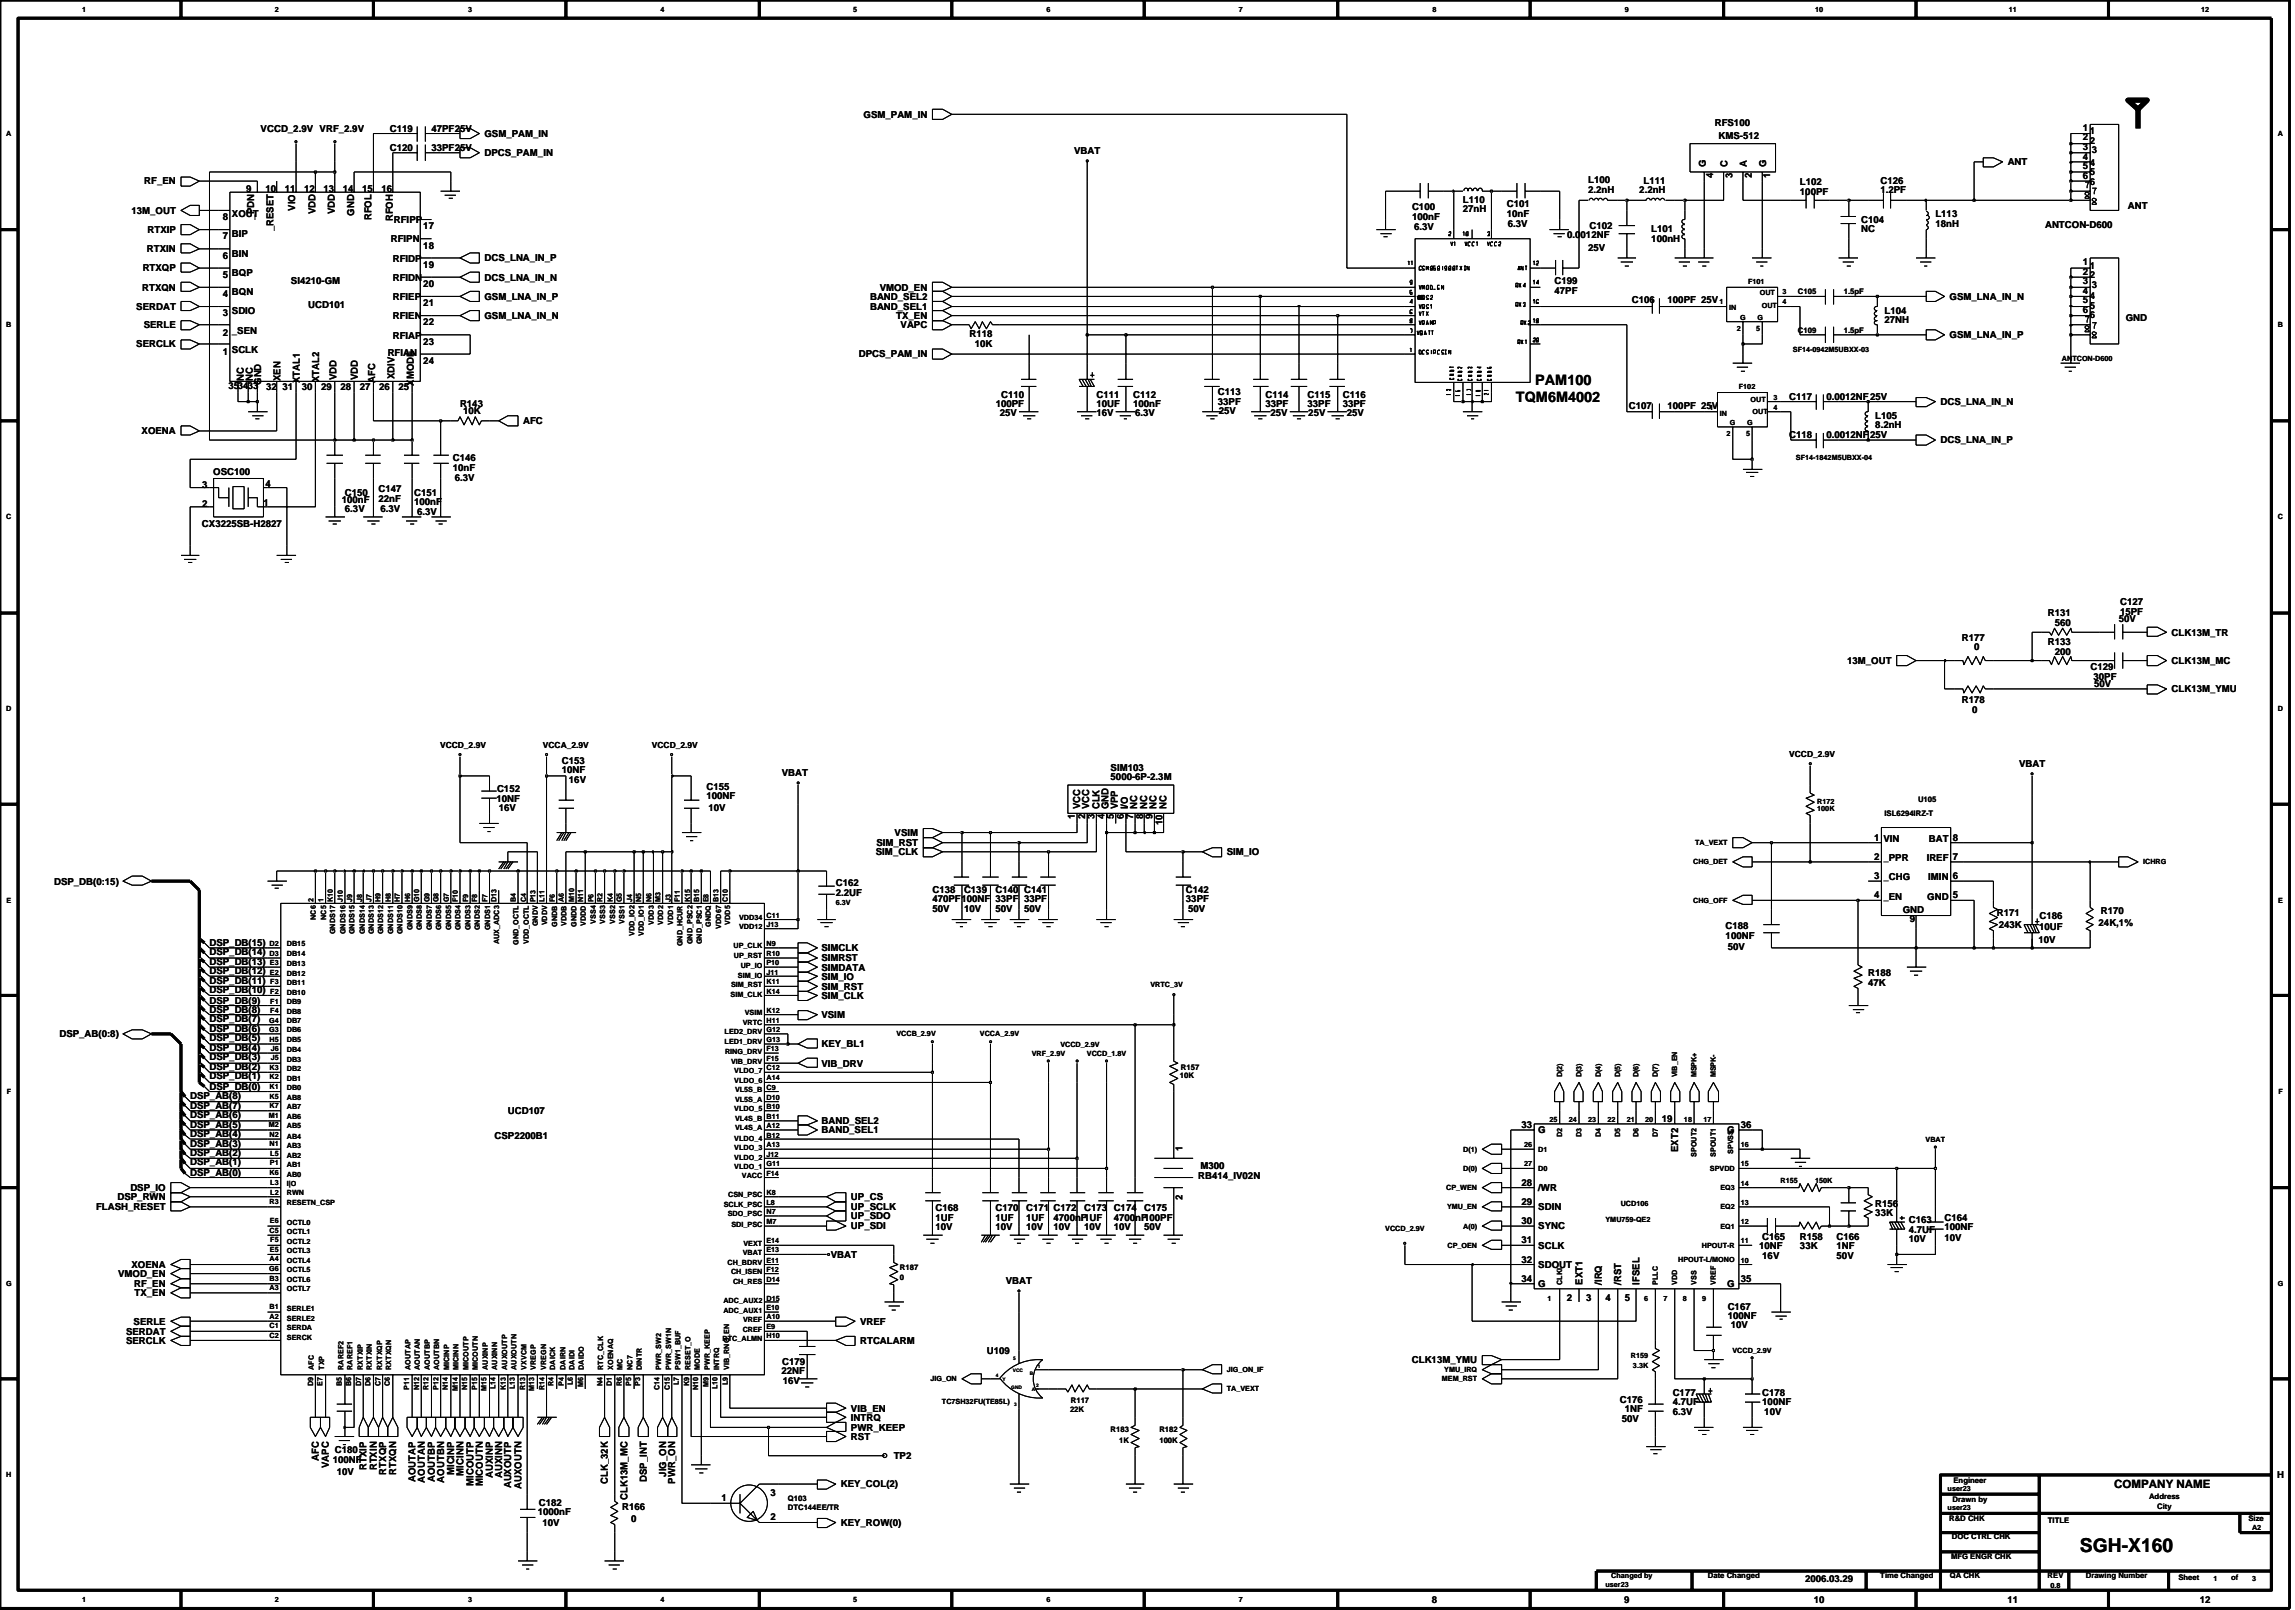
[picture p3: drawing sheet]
<svg xmlns="http://www.w3.org/2000/svg" width="192mm" height="135mm" viewBox="0 0 192 135" stroke-linecap="round" stroke-linejoin="round" font-family="sans-serif">
<defs><g id="words">
<text font-size="1.6" x="173.9" y="129.7">SGH-X160</text>
<g font-size="1.2">
<text x="126.7" y="33.6">TQM6M4002</text>
<text x="128.4" y="32.2">PAM100</text>
</g>
<text font-size="1" x="176.8" y="124.4">COMPANY NAME</text>
<g font-size=".8">
<text x="21.8" y="11">VCCD_2.9V VRF_2.9V</text>
<text x="32.6" y="11">C119</text>
<text x="36.1" y="11">47PF25V</text>
<text x="40.5" y="11.4">GSM_PAM_IN</text>
<text x="72.2" y="9.8">GSM_PAM_IN</text>
<text x="143.4" y="10.6">RFS100</text>
<text x="143.7" y="11.6">KMS-512</text>
<text x="174.1" y="11">1</text>
<text x="174.1" y="11.7">2</text>
<text x="174.7" y="11.2">1</text>
<text x="11" y="17.9">13M_OUT</text>
<text x="12.1" y="15.4">RF_EN</text>
<text x="20.6" y="16">9</text>
<text x="22.2" y="16">10</text>
<text x="23.8" y="16">11</text>
<text x="24.7" y="17.6" transform="rotate(-90 24.7 17.6)">VIO</text>
<text x="25.4" y="16">12</text>
<text x="26.4" y="17.9" transform="rotate(-90 26.4 17.9)">VDD</text>
<text x="27.1" y="16">13</text>
<text x="28" y="17.9" transform="rotate(-90 28 17.9)">VDD</text>
<text x="28.7" y="16">14</text>
<text x="30.3" y="16">15</text>
<text x="31.9" y="16">16</text>
<text x="32.6" y="12.6">C120</text>
<text x="36.1" y="12.6">33PF25V</text>
<text x="40.5" y="13.1">DPCS_PAM_IN</text>
<text x="89.8" y="12.9">VBAT</text>
<text x="118.1" y="17.6">C100</text>
<text x="122.3" y="17.8">27nH</text>
<text x="122.3" y="17">L110</text>
<text x="126" y="17.3">C101</text>
<text x="132.8" y="16.1">2.2nH</text>
<text x="132.8" y="15.3">L100</text>
<text x="137.1" y="16.1">2.2nH</text>
<text x="137.4" y="15.4">L111</text>
<text x="142.6" y="14" transform="rotate(-90 142.6 14)">G</text>
<text x="143.2" y="14.9" transform="rotate(-90 143.2 14.9)">4</text>
<text x="144.4" y="14" transform="rotate(-90 144.4 14)">C</text>
<text x="144.9" y="14.9" transform="rotate(-90 144.9 14.9)">3</text>
<text x="146" y="14" transform="rotate(-90 146 14)">A</text>
<text x="146.5" y="14.9" transform="rotate(-90 146.5 14.9)">2</text>
<text x="147.7" y="14" transform="rotate(-90 147.7 14)">G</text>
<text x="148" y="14.9" transform="rotate(-90 148 14.9)">1</text>
<text x="150.5" y="15.5">L102</text>
<text x="150.5" y="16.3">100PF</text>
<text x="157.2" y="16.1">1.2PF</text>
<text x="157.2" y="15.4">C126</text>
<text x="167.9" y="13.8">ANT</text>
<text x="174.1" y="12.6">3</text>
<text x="174.1" y="13.3">4</text>
<text x="174.1" y="14.1">5</text>
<text x="174.1" y="14.9">6</text>
<text x="174.7" y="12.1">2</text>
<text x="174.7" y="13.8">4</text>
<text x="174.7" y="14.6">5</text>
<text x="174.7" y="15.4">6</text>
<text x="174.9" y="12.8">3</text>
<text x="177.9" y="17.4">ANT</text>
<text x="11.9" y="22.7">RTXQP</text>
<text x="12.3" y="21.1">RTXIN</text>
<text x="12.3" y="19.5">RTXIP</text>
<text x="18.6" y="23.2">5</text>
<text x="18.6" y="21.6">6</text>
<text x="18.6" y="20">7</text>
<text x="18.6" y="18.4">8</text>
<text x="19.4" y="21.5">BIN</text>
<text x="19.4" y="19.8">BIP</text>
<text x="19.4" y="23.1">BQP</text>
<text x="19.4" y="18.2">XOUT</text>
<text x="21.3" y="18.4" transform="rotate(-90 21.3 18.4)">_PDN</text>
<text x="22.9" y="19.3" transform="rotate(-90 22.9 19.3)">_RESET</text>
<text x="24.3" y="23.7">SI4210-GM</text>
<text x="29.6" y="18" transform="rotate(-90 29.6 18)">GND</text>
<text x="31.1" y="18.4" transform="rotate(-90 31.1 18.4)">RFOL</text>
<text x="32.7" y="20.3">RFIPN</text>
<text x="32.8" y="23.5">RFIDN</text>
<text x="32.8" y="21.9">RFIDP</text>
<text x="32.8" y="18.5" transform="rotate(-90 32.8 18.5)">RFOH</text>
<text x="32.9" y="18.7">RFIPP</text>
<text x="35.4" y="24">20</text>
<text x="35.4" y="22.4">19</text>
<text x="35.4" y="20.8">18</text>
<text x="35.4" y="19.2">17</text>
<text x="40.5" y="23.4">DCS_LNA_IN_N</text>
<text x="40.5" y="21.8">DCS_LNA_IN_P</text>
<text x="118.1" y="18.3">100nF</text>
<text x="118.2" y="19.2">6.3V</text>
<text x="126" y="18.2">10nF</text>
<text x="126.1" y="18.9">6.3V</text>
<text x="130" y="23.8">C199</text>
<text x="131" y="19.9">0.0012NF</text>
<text x="132.8" y="21">25V</text>
<text x="132.9" y="19.2">C102</text>
<text x="138.1" y="20.2">100nH</text>
<text x="138.1" y="19.4">L101</text>
<text x="155.6" y="19.4">NC</text>
<text x="155.6" y="18.6">C104</text>
<text x="161.8" y="18.9">18nH</text>
<text x="161.8" y="18.2">L113</text>
<text x="171" y="19">ANTCON-D600</text>
<text x="174.1" y="22.1">1</text>
<text x="174.1" y="23">2</text>
<text x="174.1" y="23.7">3</text>
<text x="174.7" y="22.5">1</text>
<text x="174.7" y="23.2">2</text>
<text x="11.4" y="29">SERCLK</text>
<text x="11.4" y="25.9">SERDAT</text>
<text x="11.9" y="24.3">RTXQN</text>
<text x="12" y="27.4">SERLE</text>
<text x="18.6" y="26.4">3</text>
<text x="18.6" y="28">2</text>
<text x="18.6" y="29.7">1</text>
<text x="18.6" y="24.8">4</text>
<text x="19.4" y="27.9">_SEN</text>
<text x="19.4" y="29.5">SCLK</text>
<text x="19.4" y="26.3">SDIO</text>
<text x="19.4" y="24.7">BQN</text>
<text x="25.8" y="25.8">UCD101</text>
<text x="32.4" y="29.7">RFIAN</text>
<text x="32.8" y="28.3">RFIAP</text>
<text x="32.8" y="26.7">RFIEN</text>
<text x="32.8" y="25.1">RFIEP</text>
<text x="35.4" y="28.8">23</text>
<text x="35.4" y="27.2">22</text>
<text x="35.4" y="25.6">21</text>
<text x="40.5" y="26.7">GSM_LNA_IN_N</text>
<text x="40.5" y="25.1">GSM_LNA_IN_P</text>
<text x="71.8" y="29.9">DPCS_PAM_IN</text>
<text x="72.7" y="25.9">BAND_SEL1</text>
<text x="72.7" y="25.1">BAND_SEL2</text>
<text x="73.6" y="24.3">VMOD_EN</text>
<text x="74.9" y="26.7">TX_EN</text>
<text x="75.3" y="27.4">VAPC</text>
<text x="81.1" y="28.2">R118</text>
<text x="81.5" y="29">10K</text>
<text x="130" y="24.6">47PF</text>
<text x="136.5" y="25.4">C106</text>
<text x="139.4" y="25.4">100PF 25V</text>
<text x="157.6" y="27">27NH</text>
<text x="157.6" y="26.2">L104</text>
<text x="163" y="25.1">GSM_LNA_IN_N</text>
<text x="163" y="28.3">GSM_LNA_IN_P</text>
<text x="174.1" y="24.6">4</text>
<text x="174.1" y="25.3">5</text>
<text x="174.1" y="26.2">6</text>
<text x="174.7" y="25">4</text>
<text x="174.7" y="25.8">5</text>
<text x="174.7" y="26.6">6</text>
<text x="174.9" y="24.1">3</text>
<text x="177.7" y="26.8">GND</text>
<text x="19.1" y="32.6">353433</text>
<text x="20.4" y="31.9" transform="rotate(-90 20.4 31.9)">NC</text>
<text x="21.2" y="31.9" transform="rotate(-90 21.2 31.9)">NC</text>
<text x="21.8" y="32.2" transform="rotate(-90 21.8 32.2)">GND</text>
<text x="22.3" y="32.6">32</text>
<text x="23.5" y="31.9" transform="rotate(-90 23.5 31.9)">XEN</text>
<text x="23.6" y="32.6">31</text>
<text x="25.1" y="32" transform="rotate(-90 25.1 32)">XTAL1</text>
<text x="25.2" y="32.6">30</text>
<text x="26.7" y="32" transform="rotate(-90 26.7 32)">XTAL2</text>
<text x="26.9" y="32.6">29</text>
<text x="28.1" y="31.8" transform="rotate(-90 28.1 31.8)">VDD</text>
<text x="28.5" y="32.6">28</text>
<text x="29.9" y="31.8" transform="rotate(-90 29.9 31.8)">VDD</text>
<text x="30.1" y="32.6">27</text>
<text x="31.4" y="32" transform="rotate(-90 31.4 32)">AFC</text>
<text x="31.7" y="32.6">26</text>
<text x="33" y="31.7" transform="rotate(-90 33 31.7)">XDIV</text>
<text x="33.3" y="32.6">25</text>
<text x="34.6" y="32.2" transform="rotate(-90 34.6 32.2)">XMODE</text>
<text x="35.4" y="30.4">24</text>
<text x="38.5" y="34">R143</text>
<text x="38.7" y="34.6">10K</text>
<text x="43.7" y="35.5">AFC</text>
<text x="83.3" y="34">100PF</text>
<text x="83.6" y="34.7">25V</text>
<text x="83.7" y="33.2">C110</text>
<text x="91.7" y="34">10UF</text>
<text x="91.7" y="33.2">C111</text>
<text x="91.7" y="34.7">16V</text>
<text x="94.7" y="34">100nF</text>
<text x="94.7" y="33.2">C112</text>
<text x="94.9" y="34.7">6.3V</text>
<text x="101.8" y="33.8">33PF</text>
<text x="101.8" y="33">C113</text>
<text x="101.9" y="34.6">25V</text>
<text x="105.8" y="33.2">C114</text>
<text x="105.8" y="34">33PF</text>
<text x="106.2" y="34.7">25V</text>
<text x="109.3" y="33.2">C115</text>
<text x="109.3" y="34">33PF</text>
<text x="109.4" y="34.7">25V</text>
<text x="112.3" y="33.2">C116</text>
<text x="112.3" y="34">33PF</text>
<text x="112.6" y="34.7">25V</text>
<text x="136.2" y="34.2">C107</text>
<text x="139.4" y="34.2">100PF 25V</text>
<text x="149.6" y="33.4">C117</text>
<text x="152.7" y="33.4">0.0012NF25V</text>
<text x="156.8" y="35">L105</text>
<text x="156.8" y="35.8">8.2nH</text>
<text x="162.2" y="33.8">DCS_LNA_IN_N</text>
<text x="11.8" y="36.3">XOENA</text>
<text x="16.9" y="40.8">3</text>
<text x="17.8" y="39.7">OSC100</text>
<text x="22.2" y="40.7">4</text>
<text x="28.8" y="41.4">C150</text>
<text x="31.6" y="42">22nF</text>
<text x="31.6" y="41.2">C147</text>
<text x="34.6" y="41.4">C151</text>
<text x="37.9" y="39.4">10nF</text>
<text x="37.9" y="38.6">C146</text>
<text x="38" y="40.2">6.3V</text>
<text x="149.6" y="36.6">C118</text>
<text x="152.7" y="36.6">0.0012NF25V</text>
<text x="162.2" y="37.1">DCS_LNA_IN_P</text>
<text x="16.9" y="44.1">CX3225SB-H2827</text>
<text x="16.9" y="42.4">2</text>
<text x="22" y="42.3">1</text>
<text x="28.6" y="42">100nF</text>
<text x="28.8" y="42.8">6.3V</text>
<text x="31.8" y="42.8">6.3V</text>
<text x="34.6" y="42.2">100nF</text>
<text x="34.9" y="43">6.3V</text>
<text x="164" y="53.6">R177</text>
<text x="171.2" y="53.9">R133</text>
<text x="171.2" y="51.5">R131</text>
<text x="171.8" y="52.3">560</text>
<text x="177.1" y="52">50V</text>
<text x="177.3" y="50.6">C127</text>
<text x="177.3" y="51.4">15PF</text>
<text x="181.6" y="53.1">CLK13M_TR</text>
<text x="154.4" y="55.5">13M_OUT</text>
<text x="164" y="58.7">R178</text>
<text x="164.9" y="59.6">0</text>
<text x="165.1" y="54.3">0</text>
<text x="171.8" y="54.7">200</text>
<text x="174.8" y="56">C129</text>
<text x="175.1" y="56.8">30PF</text>
<text x="175.1" y="57.4">50V</text>
<text x="181.6" y="57.9">CLK13M_YMU</text>
<text x="181.6" y="55.5">CLK13M_MC</text>
<text x="47" y="63.8">C153</text>
<text x="47" y="64.6">10NF</text>
<text x="47.6" y="65.4">16V</text>
<text x="65.4" y="64.9">VBAT</text>
<text x="92.9" y="64.4">SIM103</text>
<text x="92.9" y="65.2">5000-6P-2.3M</text>
<text x="168.8" y="64.1">VBAT</text>
<text x="41.5" y="67">10NF</text>
<text x="41.6" y="66.2">C152</text>
<text x="41.7" y="67.8">16V</text>
<text x="59.1" y="66.8">100NF</text>
<text x="59.1" y="66">C155</text>
<text x="59.2" y="67.8">10V</text>
<text x="73.2" y="71.5">SIM_CLK</text>
<text x="73.3" y="70.7">SIM_RST</text>
<text x="74.8" y="69.9">VSIM</text>
<text x="89.9" y="68.5" transform="rotate(-90 89.9 68.5)">1</text>
<text x="90.3" y="67.6" transform="rotate(-90 90.3 67.6)">VCC</text>
<text x="90.7" y="68.5" transform="rotate(-90 90.7 68.5)">2</text>
<text x="91.1" y="67.6" transform="rotate(-90 91.1 67.6)">VCC</text>
<text x="91.5" y="68.5" transform="rotate(-90 91.5 68.5)">3</text>
<text x="91.9" y="67.6" transform="rotate(-90 91.9 67.6)">CLK</text>
<text x="92.4" y="68.5" transform="rotate(-90 92.4 68.5)">4</text>
<text x="92.7" y="67.6" transform="rotate(-90 92.7 67.6)">GND</text>
<text x="93.1" y="68.5" transform="rotate(-90 93.1 68.5)">5</text>
<text x="93.5" y="67.6" transform="rotate(-90 93.5 67.6)">VPP</text>
<text x="94" y="68.5" transform="rotate(-90 94 68.5)">6</text>
<text x="94.3" y="67.6" transform="rotate(-90 94.3 67.6)">I/O</text>
<text x="94.7" y="68.5" transform="rotate(-90 94.7 68.5)">7</text>
<text x="95.1" y="67.6" transform="rotate(-90 95.1 67.6)">NC</text>
<text x="95.6" y="68.5" transform="rotate(-90 95.6 68.5)">8</text>
<text x="95.9" y="67.6" transform="rotate(-90 95.9 67.6)">NC</text>
<text x="96.4" y="68.5" transform="rotate(-90 96.4 68.5)">9</text>
<text x="96.7" y="67.6" transform="rotate(-90 96.7 67.6)">NC</text>
<text x="97.2" y="69" transform="rotate(-90 97.2 69)">10</text>
<text x="97.5" y="67.6" transform="rotate(-90 97.5 67.6)">NC</text>
<text x="102.6" y="71.5">SIM_IO</text>
<text x="156.7" y="70.3">1</text>
<text x="156.7" y="71.9">2</text>
<text x="157.5" y="70.4">VIN</text>
<text x="157.5" y="72">_PPR</text>
<text x="161.1" y="72">IREF</text>
<text x="161.3" y="70.4">BAT</text>
<text x="163.3" y="70.3">8</text>
<text x="163.3" y="71.9">7</text>
<text x="4.5" y="73.9">DSP_DB(0:15)</text>
<text x="69.9" y="74.9">2.2UF</text>
<text x="69.9" y="74.1">C162</text>
<text x="78" y="76.3">50V</text>
<text x="78" y="74.7">C138</text>
<text x="78" y="75.4">470PF100NF 33PF 33PF</text>
<text x="80.6" y="74.7">C139</text>
<text x="80.6" y="76.3">10V</text>
<text x="83.2" y="76.3">50V</text>
<text x="83.2" y="74.7">C140 C141</text>
<text x="85.6" y="76.3">50V</text>
<text x="99.2" y="75.4">33PF</text>
<text x="99.2" y="74.7">C142</text>
<text x="99.3" y="76.3">50V</text>
<text x="144.3" y="77.6">C188</text>
<text x="156.7" y="73.5">3</text>
<text x="156.7" y="75.1">4</text>
<text x="157.5" y="73.6">_CHG</text>
<text x="157.5" y="75.2">_EN</text>
<text x="159.1" y="76.3">GND</text>
<text x="159.7" y="77.1">9</text>
<text x="161.1" y="75.2">GND</text>
<text x="161.2" y="73.6">IMIN</text>
<text x="163.3" y="75.1">5</text>
<text x="163.3" y="73.5">6</text>
<text x="167" y="76.6">R171</text>
<text x="167.1" y="77.6">243K</text>
<text x="170.5" y="77.8">10UF</text>
<text x="170.5" y="76.8">C186</text>
<text x="175.5" y="77.4">24K,1%</text>
<text x="175.6" y="76.4">R170</text>
<text x="17.5" y="79.1">DSP_DB(15)</text>
<text x="17.5" y="79.8">DSP_DB(14)</text>
<text x="17.5" y="80.7">DSP_DB(13)</text>
<text x="17.5" y="81.4">DSP_DB(12)</text>
<text x="17.5" y="82.3">DSP_DB(11)</text>
<text x="17.5" y="83">DSP_DB(10)</text>
<text x="17.5" y="83.9">DSP_DB(9)</text>
<text x="68.7" y="79.5">SIMCLK</text>
<text x="68.7" y="81.1">SIMDATA</text>
<text x="68.7" y="80.4">SIMRST</text>
<text x="68.7" y="82.7">SIM_RST</text>
<text x="68.7" y="81.9">SIM_IO</text>
<text x="68.7" y="83.5">SIM_CLK</text>
<text x="144.3" y="78.5">100NF</text>
<text x="144.5" y="79.4">50V</text>
<text x="156.2" y="82.4">47K</text>
<text x="156.2" y="81.6">R188</text>
<text x="170.4" y="78.8">10V</text>
<text x="5" y="86.7">DSP_AB(0:8)</text>
<text x="17.5" y="84.6">DSP_DB(8)</text>
<text x="17.5" y="85.4">DSP_DB(7)</text>
<text x="17.5" y="86.2">DSP_DB(6)</text>
<text x="17.5" y="87">DSP_DB(5)</text>
<text x="17.5" y="87.8">DSP_DB(4)</text>
<text x="17.5" y="88.6">DSP_DB(3)</text>
<text x="17.5" y="89.5">DSP_DB(2)</text>
<text x="68.7" y="87.5">KEY_BL1</text>
<text x="68.7" y="89.1">VIB_DRV</text>
<text x="68.7" y="85.1">VSIM</text>
<text x="15.9" y="91.8">DSP_AB(8)</text>
<text x="15.9" y="92.7">DSP_AB(7)</text>
<text x="15.9" y="93.4">DSP_AB(6)</text>
<text x="15.9" y="94.3">DSP_AB(5)</text>
<text x="15.9" y="95">DSP_AB(4)</text>
<text x="15.9" y="95.9">DSP_AB(3)</text>
<text x="17.5" y="90.2">DSP_DB(1)</text>
<text x="17.5" y="91.1">DSP_DB(0)</text>
<text x="41.4" y="95.2">CSP2200B1</text>
<text x="42.5" y="93.1">UCD107</text>
<text x="68.7" y="94.7">BAND_SEL1</text>
<text x="68.7" y="94">BAND_SEL2</text>
<text x="127.2" y="94.3">33</text>
<text x="128.6" y="94.7">G</text>
<text x="139" y="93.8">19</text>
<text x="144.4" y="94.7">G</text>
<text x="145.6" y="94.3">36</text>
<text x="8" y="101.2">FLASH_RESET</text>
<text x="9.8" y="100.3">DSP_RWN</text>
<text x="10.9" y="99.5">DSP_IO</text>
<text x="15.9" y="96.6">DSP_AB(2)</text>
<text x="15.9" y="97.4">DSP_AB(1)</text>
<text x="15.9" y="98.2">DSP_AB(0)</text>
<text x="71.2" y="101.9">UP_SDO</text>
<text x="71.2" y="101.2">UP_SCLK</text>
<text x="71.2" y="100.3">UP_CS</text>
<text x="78.2" y="101.2">C168</text>
<text x="83.2" y="101.2">C170</text>
<text x="85.8" y="101.2">C171 C172</text>
<text x="90.6" y="101.2">C173 C174</text>
<text x="95.7" y="101.2">C175</text>
<text x="98.9" y="100.3" transform="rotate(-90 98.9 100.3)">2</text>
<text x="98.9" y="96.2" transform="rotate(-90 98.9 96.2)">1</text>
<text x="100.2" y="98.5">RB414_IV02N</text>
<text x="100.4" y="97.7">M300</text>
<text x="127.2" y="100.7">29</text>
<text x="127.2" y="99.1">28</text>
<text x="128.6" y="101.2">SDIN</text>
<text x="128.6" y="99.5">/WR</text>
<text x="140.3" y="96.3" transform="rotate(-90 140.3 96.3)">EXT2</text>
<text x="156.8" y="101.6">33K</text>
<text x="156.8" y="100.9">R156</text>
<text x="9.9" y="106.7">VMOD_EN</text>
<text x="11" y="106">XOENA</text>
<text x="11.2" y="107.6">RF_EN</text>
<text x="69.5" y="105.1">VBAT</text>
<text x="71.2" y="102.8">UP_SDI</text>
<text x="78.2" y="102.8">10V</text>
<text x="78.2" y="102.1">1UF</text>
<text x="83.2" y="102.1">1UF</text>
<text x="83.2" y="102.8">10V</text>
<text x="84.1" y="107.3">VBAT</text>
<text x="85.8" y="102.8">10V</text>
<text x="85.8" y="102.1">1UF</text>
<text x="88.1" y="102.8">10V</text>
<text x="88.1" y="102.1">4700nF1UF</text>
<text x="90.6" y="102.8">10V</text>
<text x="93.1" y="102.1">4700nF100PF</text>
<text x="93.1" y="102.8">10V</text>
<text x="95.7" y="102.8">50V</text>
<text x="127.2" y="102.3">30</text>
<text x="127.2" y="103.9">31</text>
<text x="127.2" y="105.5">32</text>
<text x="127.2" y="107.1">34</text>
<text x="128.6" y="102.8">SYNC</text>
<text x="128.6" y="104.4">SCLK</text>
<text x="128.6" y="106">SDOUT</text>
<text x="128.6" y="107.6">G</text>
<text x="132.3" y="107.4" transform="rotate(-90 132.3 107.4)">EXT1</text>
<text x="133.9" y="107.4" transform="rotate(-90 133.9 107.4)">/IRQ</text>
<text x="135.5" y="107.4" transform="rotate(-90 135.5 107.4)">/RST</text>
<text x="137.1" y="107.4" transform="rotate(-90 137.1 107.4)">IFSEL</text>
<text x="144.4" y="107.6">G</text>
<text x="145.6" y="107.1">35</text>
<text x="147.1" y="104.4">10NF</text>
<text x="147.3" y="105.3">16V</text>
<text x="147.3" y="103.7">C165</text>
<text x="150.5" y="104.4">33K</text>
<text x="150.5" y="103.7">R158</text>
<text x="153.6" y="104.4">1NF</text>
<text x="153.6" y="105.3">50V</text>
<text x="153.6" y="103.7">C166</text>
<text x="159.6" y="103.1">4.7UF</text>
<text x="159.6" y="102.2">C163</text>
<text x="159.6" y="103.8">10V</text>
<text x="162.6" y="102.1">C164</text>
<text x="162.6" y="103.7">10V</text>
<text x="162.6" y="102.8">100NF</text>
<text x="10.5" y="111.6">SERDAT</text>
<text x="10.5" y="112.3">SERCLK</text>
<text x="11.2" y="110.7">SERLE</text>
<text x="11.3" y="108.3">TX_EN</text>
<text x="71.9" y="112.3">RTCALARM</text>
<text x="71.9" y="110.7">VREF</text>
<text x="82.5" y="113.2">U109</text>
<text x="118" y="113.9">CLK13M_YMU</text>
<text x="131" y="108.7">2</text>
<text x="132.6" y="108.7">3</text>
<text x="134.2" y="108.7">4</text>
<text x="135.9" y="108.7">5</text>
<text x="144.5" y="109.5">C167</text>
<text x="144.5" y="110.3">100NF</text>
<text x="144.7" y="111">10V</text>
<text x="65.4" y="114.8">22NF</text>
<text x="65.4" y="114.1">C179</text>
<text x="65.4" y="115.7">16V</text>
<text x="71.2" y="118.7">INTRQ</text>
<text x="71.2" y="118">VIB_EN</text>
<text x="71.2" y="119.6">PWR_KEEP</text>
<text x="135.4" y="117.3">C176</text>
<text x="135.6" y="118.9">50V</text>
<text x="135.9" y="118">1NF</text>
<text x="139.9" y="117.4">4.7UF</text>
<text x="139.9" y="116.7">C177</text>
<text x="139.9" y="118.3">6.3V</text>
<text x="147.3" y="117.4">100NF</text>
<text x="147.3" y="116.7">C178</text>
<text x="147.5" y="118.3">10V</text>
<text x="26.7" y="122.1" transform="rotate(-90 26.7 122.1)">AFC</text>
<text x="27.5" y="122.7" transform="rotate(-90 27.5 122.7)">VAPC</text>
<text x="27.8" y="122.2">100NF</text>
<text x="28" y="121.5">C180</text>
<text x="28.2" y="123.3">10V</text>
<text x="30.7" y="122.8" transform="rotate(-90 30.7 122.8)">RTXIP</text>
<text x="31.5" y="122.9" transform="rotate(-90 31.5 122.9)">RTXIN</text>
<text x="32.3" y="123.2" transform="rotate(-90 32.3 123.2)">RTXQP</text>
<text x="33.1" y="123.3" transform="rotate(-90 33.1 123.3)">RTXQN</text>
<text x="34.7" y="123.9" transform="rotate(-90 34.7 123.9)">AOUTAP</text>
<text x="35.5" y="123.9" transform="rotate(-90 35.5 123.9)">AOUTAN</text>
<text x="36.4" y="123.9" transform="rotate(-90 36.4 123.9)">AOUTBP</text>
<text x="37.1" y="123.9" transform="rotate(-90 37.1 123.9)">AOUTBN</text>
<text x="38" y="123.3" transform="rotate(-90 38 123.3)">MICINP</text>
<text x="38.7" y="123.3" transform="rotate(-90 38.7 123.3)">MICINN</text>
<text x="39.6" y="124.2" transform="rotate(-90 39.6 124.2)">MICOUTP</text>
<text x="40.4" y="124.2" transform="rotate(-90 40.4 124.2)">MICOUTN</text>
<text x="41.2" y="123.5" transform="rotate(-90 41.2 123.5)">AUXINP</text>
<text x="42" y="123.6" transform="rotate(-90 42 123.6)">AUXINN</text>
<text x="42.7" y="124.4" transform="rotate(-90 42.7 124.4)">AUXOUTP</text>
<text x="43.6" y="124.4" transform="rotate(-90 43.6 124.4)">AUXOUTN</text>
<text x="45" y="125.9">C182</text>
<text x="50.8" y="124" transform="rotate(-90 50.8 124)">CLK_32K</text>
<text x="52.5" y="125.4" transform="rotate(-90 52.5 125.4)">CLK13M_MC</text>
<text x="54.1" y="123.9" transform="rotate(-90 54.1 123.9)">DSP_INT</text>
<text x="55.7" y="123.4" transform="rotate(-90 55.7 123.4)">JIG_ON</text>
<text x="56.5" y="124" transform="rotate(-90 56.5 124)">PWR_ON</text>
<text x="60.3" y="125.5">1</text>
<text x="64.4" y="125">3</text>
<text x="70.3" y="124.3">KEY_COL(2)</text>
<text x="71.2" y="120.3">RST</text>
<text x="74.7" y="121.9">TP2</text>
<text x="190.4" y="123.6">H</text>
<text x="45" y="126.7">1000nF</text>
<text x="45.4" y="127.5">10V</text>
<text x="52" y="126.2">R166</text>
<text x="52.8" y="127.2">0</text>
<text x="64.4" y="127.1">2</text>
<text x="70.3" y="127.5">KEY_ROW(0)</text>
<text x="119.7" y="134">8</text>
<text x="135.8" y="134">9</text>
<text x="150.9" y="132.2">2006.03.29</text>
<text x="151.7" y="134">10</text>
<text x="167.8" y="134">11</text>
<text x="183.9" y="134">12</text>
</g>
<g font-size=".7">
<text x="36.8" y="62.5">VCCD_2.9V</text>
<text x="45.4" y="62.5">VCCA_2.9V</text>
<text x="54.5" y="62.5">VCCD_2.9V</text>
<text x="149.6" y="63.2">VCCD_2.9V</text>
</g>
<g font-size=".6">
<text x="6.9" y="1">1</text>
<text x="23" y="1">2</text>
<text x="39.1" y="1">3</text>
<text x="55.2" y="1">4</text>
<text x="71.3" y="1">5</text>
<text x="87.5" y="1">6</text>
<text x="103.6" y="1">7</text>
<text x="119.8" y="1">8</text>
<text x="135.9" y="1">9</text>
<text x="151.8" y="1">10</text>
<text x="168" y="1">11</text>
<text x="184" y="1">12</text>
<text x=".5" y="11.4">A</text>
<text x="190.5" y="11.4">A</text>
<text x="146.2" y="23.7">F101</text>
<text x=".5" y="27.4">B</text>
<text x="143.8" y="25.4">1</text>
<text x="144.6" y="25.9">IN</text>
<text x="145.2" y="27.6">2</text>
<text x="145.5" y="26.7">G</text>
<text x="146.8" y="27.6">5</text>
<text x="146.9" y="26.7">G</text>
<text x="147.1" y="24.7">OUT</text>
<text x="147.3" y="25.7">OUT</text>
<text x="149.1" y="24.6">3</text>
<text x="149.1" y="25.4">4</text>
<text x="149.9" y="29.4">SF14-0942M5UBXX-03</text>
<text x="150.3" y="24.6">C105</text>
<text x="150.3" y="27.8">C109</text>
<text x="154.2" y="27.8">1.5pF</text>
<text x="154.2" y="24.6">1.5pF</text>
<text x="190.5" y="27.4">B</text>
<text x="142.9" y="34.2">1</text>
<text x="143.8" y="34.7">IN</text>
<text x="144.6" y="35.5">G</text>
<text x="145.4" y="32.5">F102</text>
<text x="146.1" y="35.5">G</text>
<text x="146.4" y="33.6">OUT</text>
<text x="146.5" y="34.6">OUT</text>
<text x="148.3" y="33.4">3</text>
<text x="148.3" y="34.2">4</text>
<text x="172.4" y="30.2">ANTCON-D600</text>
<text x="144.4" y="36.4">2</text>
<text x="146" y="36.4">5</text>
<text x="150.2" y="38.4">SF14-1842M5UBXX-04</text>
<text x=".5" y="43.4">C</text>
<text x="190.5" y="43.4">C</text>
<text x=".5" y="59.4">D</text>
<text x="190.5" y="59.4">D</text>
<text x="141.7" y="70.6">TA_VEXT</text>
<text x="151.9" y="67.2">R172</text>
<text x="151.9" y="67.8">100K</text>
<text x="157.6" y="68.2">ISL6294IRZ-T</text>
<text x="160.4" y="67">U105</text>
<text x=".5" y="75.5">E</text>
<text x="26.2" y="75.4" transform="rotate(-90 26.2 75.4)">2</text>
<text x="26.4" y="76.9" transform="rotate(-90 26.4 76.9)">NC6</text>
<text x="27.1" y="75.4" transform="rotate(-90 27.1 75.4)">1</text>
<text x="27.3" y="76.9" transform="rotate(-90 27.3 76.9)">NC5</text>
<text x="27.8" y="75.4" transform="rotate(-90 27.8 75.4)">K10</text>
<text x="28.7" y="75.4" transform="rotate(-90 28.7 75.4)">J10</text>
<text x="29.4" y="75.4" transform="rotate(-90 29.4 75.4)">J9</text>
<text x="30.3" y="75.4" transform="rotate(-90 30.3 75.4)">J8</text>
<text x="31.1" y="75.4" transform="rotate(-90 31.1 75.4)">J7</text>
<text x="31.8" y="75.4" transform="rotate(-90 31.8 75.4)">H9</text>
<text x="32.7" y="75.4" transform="rotate(-90 32.7 75.4)">H8</text>
<text x="33.4" y="75.4" transform="rotate(-90 33.4 75.4)">H7</text>
<text x="34.3" y="75.4" transform="rotate(-90 34.3 75.4)">H6</text>
<text x="34.5" y="77.7" transform="rotate(-90 34.5 77.7)">GNDS9</text>
<text x="35.1" y="75.4" transform="rotate(-90 35.1 75.4)">G10</text>
<text x="35.3" y="77.7" transform="rotate(-90 35.3 77.7)">GNDS8</text>
<text x="35.9" y="75.4" transform="rotate(-90 35.9 75.4)">G9</text>
<text x="36.1" y="77.7" transform="rotate(-90 36.1 77.7)">GNDS7</text>
<text x="36.7" y="75.4" transform="rotate(-90 36.7 75.4)">G8</text>
<text x="36.9" y="77.7" transform="rotate(-90 36.9 77.7)">GNDS6</text>
<text x="37.5" y="75.4" transform="rotate(-90 37.5 75.4)">G7</text>
<text x="37.7" y="77.7" transform="rotate(-90 37.7 77.7)">GNDS5</text>
<text x="38.3" y="75.4" transform="rotate(-90 38.3 75.4)">F10</text>
<text x="38.5" y="77.7" transform="rotate(-90 38.5 77.7)">GNDS4</text>
<text x="39.1" y="75.4" transform="rotate(-90 39.1 75.4)">F9</text>
<text x="39.4" y="77.7" transform="rotate(-90 39.4 77.7)">GNDS3</text>
<text x="39.9" y="75.4" transform="rotate(-90 39.9 75.4)">F8</text>
<text x="40.1" y="77.7" transform="rotate(-90 40.1 77.7)">GNDS2</text>
<text x="40.8" y="75.4" transform="rotate(-90 40.8 75.4)">F7</text>
<text x="41" y="77.7" transform="rotate(-90 41 77.7)">GNDS1</text>
<text x="41.5" y="75.4" transform="rotate(-90 41.5 75.4)">D13</text>
<text x="43.1" y="75.4" transform="rotate(-90 43.1 75.4)">B4</text>
<text x="44" y="75.4" transform="rotate(-90 44 75.4)">C4</text>
<text x="44.8" y="75.4" transform="rotate(-90 44.8 75.4)">P13</text>
<text x="45" y="77.4" transform="rotate(-90 45 77.4)">GNDV</text>
<text x="45.5" y="75.4" transform="rotate(-90 45.5 75.4)">L11</text>
<text x="45.7" y="77.3" transform="rotate(-90 45.7 77.3)">VDDV</text>
<text x="46.4" y="75.4" transform="rotate(-90 46.4 75.4)">F6</text>
<text x="46.6" y="77.4" transform="rotate(-90 46.6 77.4)">GNDB</text>
<text x="47.1" y="75.4" transform="rotate(-90 47.1 75.4)">A6</text>
<text x="47.4" y="77.4" transform="rotate(-90 47.4 77.4)">VDDB</text>
<text x="48" y="75.4" transform="rotate(-90 48 75.4)">M10</text>
<text x="48.2" y="77.4" transform="rotate(-90 48.2 77.4)">GNDD</text>
<text x="48.8" y="75.4" transform="rotate(-90 48.8 75.4)">N11</text>
<text x="49" y="77.4" transform="rotate(-90 49 77.4)">VDDD</text>
<text x="49.6" y="75.4" transform="rotate(-90 49.6 75.4)">P6</text>
<text x="49.8" y="77.2" transform="rotate(-90 49.8 77.2)">VSS4</text>
<text x="50.4" y="75.4" transform="rotate(-90 50.4 75.4)">R2</text>
<text x="50.6" y="77.2" transform="rotate(-90 50.6 77.2)">VSS3</text>
<text x="51.2" y="75.4" transform="rotate(-90 51.2 75.4)">K4</text>
<text x="51.4" y="77.2" transform="rotate(-90 51.4 77.2)">VSS2</text>
<text x="52" y="75.4" transform="rotate(-90 52 75.4)">G5</text>
<text x="52.2" y="77.2" transform="rotate(-90 52.2 77.2)">VSS1</text>
<text x="52.8" y="75.4" transform="rotate(-90 52.8 75.4)">J4</text>
<text x="53.6" y="75.4" transform="rotate(-90 53.6 75.4)">N5</text>
<text x="54.5" y="75.4" transform="rotate(-90 54.5 75.4)">N6</text>
<text x="54.7" y="77.3" transform="rotate(-90 54.7 77.3)">VDD3</text>
<text x="55.2" y="75.4" transform="rotate(-90 55.2 75.4)">M3</text>
<text x="55.4" y="77.3" transform="rotate(-90 55.4 77.3)">VDD2</text>
<text x="56.1" y="75.4" transform="rotate(-90 56.1 75.4)">J3</text>
<text x="56.3" y="77.3" transform="rotate(-90 56.3 77.3)">VDD1</text>
<text x="56.8" y="75.4" transform="rotate(-90 56.8 75.4)">F11</text>
<text x="57.7" y="75.4" transform="rotate(-90 57.7 75.4)">K15</text>
<text x="58.5" y="75.4" transform="rotate(-90 58.5 75.4)">B15</text>
<text x="59.2" y="75.4" transform="rotate(-90 59.2 75.4)">E8</text>
<text x="59.4" y="77.5" transform="rotate(-90 59.4 77.5)">GNDQ</text>
<text x="60.1" y="75.4" transform="rotate(-90 60.1 75.4)">B13</text>
<text x="60.3" y="77.6" transform="rotate(-90 60.3 77.6)">VDD67</text>
<text x="60.9" y="75.4" transform="rotate(-90 60.9 75.4)">C10</text>
<text x="61.1" y="77.3" transform="rotate(-90 61.1 77.3)">VDD5</text>
<text x="61.8" y="77.7">VDD12</text>
<text x="61.8" y="76.9">VDD34</text>
<text x="64.1" y="77.4">J13</text>
<text x="64.1" y="76.7">C11</text>
<text x="69.9" y="75.7">6.3V</text>
<text x="141.6" y="72.2">CHG_DET</text>
<text x="141.6" y="75.5">CHG_OFF</text>
<text x="179.2" y="72.2">ICHRG</text>
<text x="190.5" y="75.5">E</text>
<text x="22.5" y="79.1">D2</text>
<text x="22.5" y="79.9">D3</text>
<text x="22.6" y="81.5">E2</text>
<text x="22.6" y="80.7">E3</text>
<text x="22.6" y="83.9">F1</text>
<text x="22.6" y="83.1">F2</text>
<text x="22.6" y="82.3">F3</text>
<text x="24" y="83.9">DB9</text>
<text x="24" y="83.2">DB10</text>
<text x="24" y="82.3">DB11</text>
<text x="24" y="81.5">DB12</text>
<text x="24" y="80.7">DB13</text>
<text x="24" y="79.9">DB14</text>
<text x="24" y="79.1">DB15</text>
<text x="28" y="78.1" transform="rotate(-90 28 78.1)">GNDS17</text>
<text x="28.9" y="78.1" transform="rotate(-90 28.9 78.1)">GNDS16</text>
<text x="29.6" y="78.1" transform="rotate(-90 29.6 78.1)">GNDS15</text>
<text x="30.5" y="78.1" transform="rotate(-90 30.5 78.1)">GNDS14</text>
<text x="31.3" y="78.1" transform="rotate(-90 31.3 78.1)">GNDS13</text>
<text x="32" y="78.1" transform="rotate(-90 32 78.1)">GNDS12</text>
<text x="32.9" y="78.1" transform="rotate(-90 32.9 78.1)">GNDS11</text>
<text x="33.6" y="78.1" transform="rotate(-90 33.6 78.1)">GNDS10</text>
<text x="41.7" y="78.9" transform="rotate(-90 41.7 78.9)">AUX_ADC3</text>
<text x="43.4" y="79" transform="rotate(-90 43.4 79)">GND_OCTL</text>
<text x="44.2" y="78.9" transform="rotate(-90 44.2 78.9)">VDD_OCTL</text>
<text x="53.1" y="78.2" transform="rotate(-90 53.1 78.2)">VDD_IO2</text>
<text x="53.8" y="78.2" transform="rotate(-90 53.8 78.2)">VDD_IO1</text>
<text x="57.1" y="79.1" transform="rotate(-90 57.1 79.1)">GND_HCUR</text>
<text x="57.9" y="78.9" transform="rotate(-90 57.9 78.9)">GND_PSC2</text>
<text x="58.7" y="78.9" transform="rotate(-90 58.7 78.9)">GND_PSC1</text>
<text x="61.1" y="83.3">SIM_CLK</text>
<text x="61.1" y="82.5">SIM_RST</text>
<text x="61.3" y="79.3">UP_CLK</text>
<text x="61.4" y="80.1">UP_RST</text>
<text x="61.7" y="81.7">SIM_IO</text>
<text x="61.9" y="80.9">UP_IO</text>
<text x="64.1" y="79.1">N9</text>
<text x="64.1" y="80.7">P10</text>
<text x="64.1" y="79.9">R10</text>
<text x="64.1" y="83.1">K14</text>
<text x="64.1" y="81.5">J11</text>
<text x="64.1" y="82.3">K11</text>
<text x="96.2" y="82.5">VRTC_3V</text>
<text x="22.5" y="86.2">G3</text>
<text x="22.5" y="85.5">G4</text>
<text x="22.5" y="89.5">K3</text>
<text x="22.5" y="87.1">H5</text>
<text x="22.6" y="84.6">F4</text>
<text x="22.6" y="88.6">J5</text>
<text x="22.6" y="87.8">J6</text>
<text x="24" y="89.5">DB2</text>
<text x="24" y="88.7">DB3</text>
<text x="24" y="87.9">DB4</text>
<text x="24" y="87.1">DB5</text>
<text x="24" y="86.3">DB6</text>
<text x="24" y="85.5">DB7</text>
<text x="24" y="84.8">DB8</text>
<text x="60.6" y="87.3">LED1_DRV</text>
<text x="60.6" y="86.4">LED2_DRV</text>
<text x="60.6" y="88.1">RING_DRV</text>
<text x="61.1" y="88.9">VIB_DRV</text>
<text x="61.4" y="89.7">VLDO_7</text>
<text x="62.1" y="85.7">VRTC</text>
<text x="62.3" y="84.8">VSIM</text>
<text x="64.1" y="88.7">F15</text>
<text x="64.1" y="89.5">C12</text>
<text x="64.1" y="85.5">H11</text>
<text x="64.1" y="84.6">K12</text>
<text x="64.1" y="87.8">F13</text>
<text x="64.1" y="87.1">G13</text>
<text x="64.1" y="86.2">G12</text>
<text x="75" y="86.6">VCCB_2.9V</text>
<text x="81.9" y="86.6">VCCA_2.9V</text>
<text x="86.3" y="88.2">VRF_2.9V</text>
<text x="88.7" y="87.5">VCCD_2.9V</text>
<text x="90.9" y="88.2">VCCD_1.8V</text>
<text x="98.7" y="89.5">R157</text>
<text x=".6" y="91.4">F</text>
<text x="22.5" y="93.4">M1</text>
<text x="22.5" y="94.2">M2</text>
<text x="22.5" y="91.1">K1</text>
<text x="22.5" y="90.2">K2</text>
<text x="22.5" y="95.8">N1</text>
<text x="22.5" y="95">N2</text>
<text x="22.5" y="92.6">K7</text>
<text x="22.5" y="91.8">K5</text>
<text x="24" y="91.1">DB0</text>
<text x="24" y="90.3">DB1</text>
<text x="24" y="94.3">AB5</text>
<text x="24" y="93.6">AB6</text>
<text x="24" y="92.7">AB7</text>
<text x="24" y="91.9">AB8</text>
<text x="24" y="95.9">AB3</text>
<text x="24" y="95.2">AB4</text>
<text x="61.4" y="95.3">VLDO_4</text>
<text x="61.4" y="92.9">VLDO_5</text>
<text x="61.4" y="90.5">VLDO_6</text>
<text x="61.5" y="91.3">VL5S_B</text>
<text x="61.5" y="94.5">VL4S_A</text>
<text x="61.5" y="93.7">VL4S_B</text>
<text x="61.5" y="92.1">VL5S_A</text>
<text x="64.1" y="91.1">C9</text>
<text x="64.1" y="95.9">A13</text>
<text x="64.1" y="95.1">B12</text>
<text x="64.1" y="92.7">B10</text>
<text x="64.1" y="90.3">A14</text>
<text x="64.1" y="94.3">A12</text>
<text x="64.1" y="93.5">B11</text>
<text x="64.1" y="91.9">D10</text>
<text x="98.7" y="90.1">10K</text>
<text x="127.4" y="95.9">26</text>
<text x="129.6" y="93.8">25</text>
<text x="130.6" y="95" transform="rotate(-90 130.6 95)">D2</text>
<text x="130.6" y="90" transform="rotate(-90 130.6 90)">D(2)</text>
<text x="131.2" y="93.8">24</text>
<text x="132.2" y="90" transform="rotate(-90 132.2 90)">D(3)</text>
<text x="132.2" y="95" transform="rotate(-90 132.2 95)">D3</text>
<text x="132.8" y="93.8">23</text>
<text x="133.9" y="95" transform="rotate(-90 133.9 95)">D4</text>
<text x="133.9" y="90" transform="rotate(-90 133.9 90)">D(4)</text>
<text x="134.4" y="93.8">22</text>
<text x="135.5" y="90" transform="rotate(-90 135.5 90)">D(5)</text>
<text x="135.5" y="95" transform="rotate(-90 135.5 95)">D5</text>
<text x="136" y="93.8">21</text>
<text x="137" y="95" transform="rotate(-90 137 95)">D6</text>
<text x="137" y="90" transform="rotate(-90 137 90)">D(6)</text>
<text x="137.6" y="93.8">20</text>
<text x="138.6" y="95" transform="rotate(-90 138.6 95)">D7</text>
<text x="138.6" y="90" transform="rotate(-90 138.6 90)">D(7)</text>
<text x="140.2" y="90" transform="rotate(-90 140.2 90)">VIB_EN</text>
<text x="140.8" y="93.8">18</text>
<text x="141.9" y="90" transform="rotate(-90 141.9 90)">MSPK+</text>
<text x="142.4" y="93.8">17</text>
<text x="143.5" y="90" transform="rotate(-90 143.5 90)">MSPK-</text>
<text x="145.6" y="95.9">16</text>
<text x="161" y="95.4">VBAT</text>
<text x="190.5" y="91.4">F</text>
<text x="22.5" y="100.6">R3</text>
<text x="22.5" y="98.2">K6</text>
<text x="22.6" y="97.4">P1</text>
<text x="22.6" y="99">L3</text>
<text x="22.6" y="99.8">L2</text>
<text x="22.6" y="96.6">L5</text>
<text x="24" y="100.7">RESETN_CSP</text>
<text x="24" y="99.1">I|O</text>
<text x="24" y="99.9">RWN</text>
<text x="24" y="98.4">AB0</text>
<text x="24" y="97.5">AB1</text>
<text x="24" y="96.8">AB2</text>
<text x="60.5" y="100.9">SCLK_PSC</text>
<text x="60.9" y="101.7">SDO_PSC</text>
<text x="60.9" y="100.1">CSN_PSC</text>
<text x="61.4" y="97.7">VLDO_1</text>
<text x="61.4" y="96.9">VLDO_2</text>
<text x="61.4" y="96.1">VLDO_3</text>
<text x="62" y="98.5">VACC</text>
<text x="64.1" y="99.9">K8</text>
<text x="64.1" y="97.5">G11</text>
<text x="64.1" y="96.7">J12</text>
<text x="64.1" y="100.7">L8</text>
<text x="64.1" y="101.5">N7</text>
<text x="64.1" y="98.2">F14</text>
<text x="120.9" y="99.5">CP_WEN</text>
<text x="121" y="101.1">YMU_EN</text>
<text x="122.3" y="96.3">D(1)</text>
<text x="122.3" y="97.9">D(0)</text>
<text x="127.4" y="97.5">27</text>
<text x="128.6" y="97.9">D0</text>
<text x="128.6" y="96.3">D1</text>
<text x="135.5" y="100.8">UCD106</text>
<text x="141.9" y="96.7" transform="rotate(-90 141.9 96.7)">SPOUT2</text>
<text x="143" y="97.9">SPVDD</text>
<text x="143.5" y="96.7" transform="rotate(-90 143.5 96.7)">SPOUT1</text>
<text x="143.8" y="101.1">EQ2</text>
<text x="143.8" y="99.5">EQ3</text>
<text x="144.9" y="96.4" transform="rotate(-90 144.9 96.4)">SPVSS</text>
<text x="145.6" y="99.1">14</text>
<text x="145.6" y="100.7">13</text>
<text x="145.6" y="97.5">15</text>
<text x="148.9" y="98.8">R155</text>
<text x="151.8" y="98.8">150K</text>
<text x=".5" y="107.5">G</text>
<text x="22.5" y="106.2">G6</text>
<text x="22.5" y="107">B3</text>
<text x="22.5" y="107.8">A3</text>
<text x="22.5" y="103.1">C5</text>
<text x="22.5" y="105.4">A4</text>
<text x="22.6" y="102.2">E6</text>
<text x="22.6" y="104.7">E5</text>
<text x="22.6" y="103.8">F5</text>
<text x="24" y="106.3">OCTL5</text>
<text x="24" y="107.2">OCTL6</text>
<text x="24" y="107.9">OCTL7</text>
<text x="24" y="102.3">OCTL0</text>
<text x="24" y="103.1">OCTL1</text>
<text x="24" y="104">OCTL2</text>
<text x="24" y="104.7">OCTL3</text>
<text x="24" y="105.6">OCTL4</text>
<text x="60.8" y="105.7">CH_BDRV</text>
<text x="61.1" y="106.5">CH_ISEN</text>
<text x="61.2" y="102.5">SDI_PSC</text>
<text x="61.3" y="107.3">CH_RES</text>
<text x="62.1" y="104.9">VBAT</text>
<text x="62.2" y="104.1">VEXT</text>
<text x="64.1" y="103.9">E14</text>
<text x="64.1" y="105.5">E11</text>
<text x="64.1" y="106.3">F12</text>
<text x="64.1" y="107.1">D14</text>
<text x="64.1" y="102.3">M7</text>
<text x="64.1" y="104.7">E13</text>
<text x="75.2" y="106.1">R187</text>
<text x="75.2" y="107">0</text>
<text x="115.8" y="102.9">VCCD_2.9V</text>
<text x="121" y="104.3">CP_OEN</text>
<text x="122.3" y="102.7">A(0)</text>
<text x="130.6" y="107.4" transform="rotate(-90 130.6 107.4)">CLKI</text>
<text x="134.2" y="102.1">YMU759-QE2</text>
<text x="138.6" y="107.4" transform="rotate(-90 138.6 107.4)">PLLC</text>
<text x="140.2" y="107.4" transform="rotate(-90 140.2 107.4)">VDD</text>
<text x="140.3" y="105.5">HPOUT-L/MONO</text>
<text x="141.9" y="107.4" transform="rotate(-90 141.9 107.4)">VSS</text>
<text x="142.3" y="104.3">HPOUT-R</text>
<text x="143.5" y="107.4" transform="rotate(-90 143.5 107.4)">VREF</text>
<text x="143.8" y="102.7">EQ1</text>
<text x="145.6" y="105.5">10</text>
<text x="145.6" y="102.3">12</text>
<text x="145.6" y="103.9">11</text>
<text x="190.4" y="107.5">G</text>
<text x="22.5" y="111.9">C2</text>
<text x="22.5" y="111">C1</text>
<text x="22.5" y="109.4">B1</text>
<text x="22.5" y="110.2">A2</text>
<text x="24" y="112">SERCK</text>
<text x="24" y="111.1">SERDA</text>
<text x="24" y="109.5">SERLE1</text>
<text x="24" y="110.4">SERLE2</text>
<text x="60.4" y="112.1">RTC_ALMN</text>
<text x="60.5" y="109.7">ADC_AUX1</text>
<text x="60.5" y="108.9">ADC_AUX2</text>
<text x="62.1" y="111.3">CREF</text>
<text x="62.1" y="110.5">VREF</text>
<text x="64.1" y="111.1">E9</text>
<text x="64.1" y="110.3">A10</text>
<text x="64.1" y="111.9">H10</text>
<text x="64.1" y="109.5">E10</text>
<text x="64.1" y="108.7">D15</text>
<text x="129.4" y="108.7">1</text>
<text x="136.4" y="113.5">R159</text>
<text x="137.5" y="108.7">6</text>
<text x="139.1" y="108.7">7</text>
<text x="140.7" y="108.7">8</text>
<text x="142.3" y="108.7">9</text>
<text x="144.9" y="113.1">VCCD_2.9V</text>
<text x="26.2" y="115.8" transform="rotate(-90 26.2 115.8)">D9</text>
<text x="26.2" y="114.5" transform="rotate(-90 26.2 114.5)">AFC</text>
<text x="27" y="115.8" transform="rotate(-90 27 115.8)">E7</text>
<text x="27.1" y="114.5" transform="rotate(-90 27.1 114.5)">TXP</text>
<text x="28.6" y="115.8" transform="rotate(-90 28.6 115.8)">B5</text>
<text x="28.7" y="114.5" transform="rotate(-90 28.7 114.5)">RAREF2</text>
<text x="29.3" y="115.8" transform="rotate(-90 29.3 115.8)">B6</text>
<text x="29.5" y="114.5" transform="rotate(-90 29.5 114.5)">RAREF1</text>
<text x="30.2" y="115.8" transform="rotate(-90 30.2 115.8)">D7</text>
<text x="30.3" y="114.5" transform="rotate(-90 30.3 114.5)">RXTXIP</text>
<text x="31" y="115.8" transform="rotate(-90 31 115.8)">D6</text>
<text x="31.1" y="114.5" transform="rotate(-90 31.1 114.5)">RXTXIN</text>
<text x="31.8" y="115.8" transform="rotate(-90 31.8 115.8)">C7</text>
<text x="31.9" y="114.5" transform="rotate(-90 31.9 114.5)">RXTXQP</text>
<text x="32.6" y="115.8" transform="rotate(-90 32.6 115.8)">C6</text>
<text x="32.7" y="114.5" transform="rotate(-90 32.7 114.5)">RXTXQN</text>
<text x="34.2" y="116.1" transform="rotate(-90 34.2 116.1)">P11</text>
<text x="34.3" y="114.5" transform="rotate(-90 34.3 114.5)">AOUTAP</text>
<text x="35.1" y="116.2" transform="rotate(-90 35.1 116.2)">N12</text>
<text x="35.1" y="114.5" transform="rotate(-90 35.1 114.5)">AOUTAN</text>
<text x="35.8" y="116.2" transform="rotate(-90 35.8 116.2)">R12</text>
<text x="35.9" y="114.5" transform="rotate(-90 35.9 114.5)">AOUTBP</text>
<text x="36.7" y="116.1" transform="rotate(-90 36.7 116.1)">P12</text>
<text x="36.7" y="114.5" transform="rotate(-90 36.7 114.5)">AOUTBN</text>
<text x="37.4" y="116.2" transform="rotate(-90 37.4 116.2)">N14</text>
<text x="37.6" y="114.5" transform="rotate(-90 37.6 114.5)">MICINP</text>
<text x="38.3" y="116.2" transform="rotate(-90 38.3 116.2)">M14</text>
<text x="38.3" y="114.5" transform="rotate(-90 38.3 114.5)">MICINN</text>
<text x="39.1" y="116.2" transform="rotate(-90 39.1 116.2)">N15</text>
<text x="39.2" y="114.5" transform="rotate(-90 39.2 114.5)">MICOUTP</text>
<text x="39.9" y="116.1" transform="rotate(-90 39.9 116.1)">P15</text>
<text x="39.9" y="114.5" transform="rotate(-90 39.9 114.5)">MICOUTN</text>
<text x="40.7" y="116.2" transform="rotate(-90 40.7 116.2)">M15</text>
<text x="40.8" y="114.5" transform="rotate(-90 40.8 114.5)">AUXINP</text>
<text x="41.4" y="116.1" transform="rotate(-90 41.4 116.1)">L14</text>
<text x="41.6" y="114.5" transform="rotate(-90 41.6 114.5)">AUXINN</text>
<text x="42.3" y="116.2" transform="rotate(-90 42.3 116.2)">K13</text>
<text x="42.4" y="114.5" transform="rotate(-90 42.4 114.5)">AUXOUTP</text>
<text x="43.1" y="116.1" transform="rotate(-90 43.1 116.1)">L13</text>
<text x="43.2" y="114.5" transform="rotate(-90 43.2 114.5)">AUXOUTN</text>
<text x="43.9" y="116.2" transform="rotate(-90 43.9 116.2)">R13</text>
<text x="44" y="114.5" transform="rotate(-90 44 114.5)">VXVCM</text>
<text x="44.7" y="116.2" transform="rotate(-90 44.7 116.2)">M13</text>
<text x="44.8" y="114.5" transform="rotate(-90 44.8 114.5)">VREGP</text>
<text x="45.5" y="116.2" transform="rotate(-90 45.5 116.2)">R14</text>
<text x="45.7" y="114.5" transform="rotate(-90 45.7 114.5)">VREGN</text>
<text x="46.3" y="115.8" transform="rotate(-90 46.3 115.8)">R4</text>
<text x="46.4" y="114.5" transform="rotate(-90 46.4 114.5)">DAICK</text>
<text x="47.1" y="115.8" transform="rotate(-90 47.1 115.8)">P4</text>
<text x="47.3" y="114.5" transform="rotate(-90 47.3 114.5)">DAIRN</text>
<text x="47.9" y="115.8" transform="rotate(-90 47.9 115.8)">L6</text>
<text x="48" y="114.5" transform="rotate(-90 48 114.5)">DAIDI</text>
<text x="48.8" y="115.9" transform="rotate(-90 48.8 115.9)">M6</text>
<text x="48.8" y="114.5" transform="rotate(-90 48.8 114.5)">DAIDO</text>
<text x="50.4" y="115.8" transform="rotate(-90 50.4 115.8)">N4</text>
<text x="50.4" y="114.5" transform="rotate(-90 50.4 114.5)">RTC_CLK</text>
<text x="51.1" y="115.8" transform="rotate(-90 51.1 115.8)">D1</text>
<text x="51.3" y="114.5" transform="rotate(-90 51.3 114.5)">XOENAQ</text>
<text x="52" y="115.8" transform="rotate(-90 52 115.8)">R6</text>
<text x="52" y="114.5" transform="rotate(-90 52 114.5)">MC</text>
<text x="52.8" y="115.8" transform="rotate(-90 52.8 115.8)">P5</text>
<text x="52.9" y="114.5" transform="rotate(-90 52.9 114.5)">NC7</text>
<text x="53.5" y="115.8" transform="rotate(-90 53.5 115.8)">P3</text>
<text x="53.7" y="114.5" transform="rotate(-90 53.7 114.5)">DINTR</text>
<text x="55.1" y="116.2" transform="rotate(-90 55.1 116.2)">C14</text>
<text x="55.3" y="114.5" transform="rotate(-90 55.3 114.5)">PWR_SW2</text>
<text x="56" y="116.2" transform="rotate(-90 56 116.2)">C15</text>
<text x="56.1" y="114.5" transform="rotate(-90 56.1 114.5)">PWR_SW1N</text>
<text x="56.8" y="115.8" transform="rotate(-90 56.8 115.8)">L7</text>
<text x="56.9" y="114.5" transform="rotate(-90 56.9 114.5)">PSW1_BUF</text>
<text x="57.6" y="115.8" transform="rotate(-90 57.6 115.8)">K9</text>
<text x="57.7" y="114.5" transform="rotate(-90 57.7 114.5)">RESET_O</text>
<text x="58.4" y="116.2" transform="rotate(-90 58.4 116.2)">N10</text>
<text x="58.5" y="114.5" transform="rotate(-90 58.5 114.5)">MODE</text>
<text x="59.2" y="115.9" transform="rotate(-90 59.2 115.9)">M9</text>
<text x="59.4" y="114.5" transform="rotate(-90 59.4 114.5)">PWR_KEEP</text>
<text x="60" y="116.1" transform="rotate(-90 60 116.1)">L10</text>
<text x="60.1" y="114.5" transform="rotate(-90 60.1 114.5)">INTRQ</text>
<text x="60.8" y="115.8" transform="rotate(-90 60.8 115.8)">L9</text>
<text x="61" y="114.5" transform="rotate(-90 61 114.5)">VIB_RNG_EN</text>
<text x="77.8" y="115.5">JIG_ON</text>
<text x="78.8" y="117.3">TC7SH32FU(TE85L)</text>
<text x="89.5" y="118">22K</text>
<text x="89.5" y="117.3">R117</text>
<text x="92.9" y="119.7">R183</text>
<text x="96.9" y="119.7">R182</text>
<text x="102.6" y="116.3">TA_VEXT</text>
<text x="102.6" y="114.7">JIG_ON_IF</text>
<text x="120.6" y="115.5">MEM_RST</text>
<text x="120.8" y="114.7">YMU_IRQ</text>
<text x="136.5" y="114.3">3.3K</text>
<text x=".5" y="123.5">H</text>
<text x="65.9" y="125.4">Q103</text>
<text x="93.6" y="120.6">1K</text>
<text x="96.9" y="120.6">100K</text>
<text x="162.8" y="124.6">user23</text>
<text x="163.3" y="125.5">Drawn by</text>
<text x="163.3" y="123.9">Engineer</text>
<text x="179.7" y="125.3">Address</text>
<text x="65.9" y="126.2">DTC144EE/TR</text>
<text x="134.7" y="131.9">Changed by</text>
<text x="142.8" y="131.9">Date Changed</text>
<text x="157.2" y="131.9">Time Changed</text>
<text x="162.8" y="126.2">user23</text>
<text x="163" y="127.1">R&amp;D CHK</text>
<text x="163" y="131.9">QA CHK</text>
<text x="163.1" y="130.3">MFG ENGR CHK</text>
<text x="163.2" y="128.7">DOC CTRL CHK</text>
<text x="171.2" y="131.9">REV</text>
<text x="171.2" y="127.3">TITLE</text>
<text x="174.4" y="131.9">Drawing Number</text>
<text x="180.4" y="126.1">City</text>
<text x="188" y="127.1">Size</text>
<text x="188.3" y="127.8">A2</text>
<text x="6.9" y="133.9">1</text>
<text x="23" y="133.9">2</text>
<text x="39.1" y="133.9">3</text>
<text x="55.2" y="133.9">4</text>
<text x="71.3" y="133.9">5</text>
<text x="87.5" y="133.9">6</text>
<text x="103.6" y="133.9">7</text>
<text x="134.2" y="132.7">user23</text>
<text x="171.4" y="132.7">0.8</text>
<text x="182.1" y="132">Sheet</text>
<text x="185.1" y="132.1">1</text>
<text x="186.5" y="132">of</text>
<text x="188.3" y="132.1">3</text>
</g>
<g font-size=".4">
<text x="84.7" y="113.6">5</text>
<text x="83.3" y="115.1">4</text>
<text x="83.8" y="115.4">Y</text>
<text x="84.6" y="116.1">GND</text>
<text x="84.7" y="114.6">VCC</text>
<text x="84.8" y="117.5">3</text>
<text x="86.1" y="114.9">B</text>
<text x="86.3" y="116.2">A</text>
<text x="86.6" y="115.9">2</text>
<text x="86.8" y="114.3">1</text>
</g>
</g></defs>
<g fill="none" stroke="#000" stroke-width=".08">
<path d="M15.1 17.6l.8-.4h.8v.8h-.8zM15.1 18.8h.8l.8 .4-.8 .4h-.8zM15.1 14.8h.8l.8 .3-.8 .5h-.8zM18.3 19.2h.9M18.3 17.6h.9M19.2 16.1h15.9v15.8h-15.9zM21.5 15.1v1M23.1 15.1v1M24.8 12v1.5M24.8 15.1v1M26.4 15.1v1M28 12v1.5"/>
<path d="M28 15.1v1M29.6 15.1v1M31.2 15.1v1M32.8 15.1v1M33.6 11.2h1.3M33.6 12.8h1.3M34.9 10.6v1.2M34.9 12.1v1.3M35.1 18.3h1M35.1 20h1M35.6 11.2h1.2M35.6 12.8h1.2"/>
<path d="M35.6 10.6v1.2M35.6 12.1v1.3M36.8 16h1.7M37.2 16.3h.9M37.5 16.6h.4M37.7 15.1v.9M38.5 12.3h.8l.8 .5-.8 .4h-.8zM38.5 10.7h.8l.8 .5-.8 .4h-.8zM78 9.1h.8l.8 .5-.8 .4h-.8zM90.9 13.5v1.6M115.1 19.2h1.6M115.4 19.5h1"/>
<path d="M115.7 19.8h.3M115.8 18.3v.9M117.5 16h1.2M118.3 20h9.6v12h-9.6zM118.7 15.3v1.3M119.4 16h1.3M119.4 15.3v1.3M121.6 16h.7M121.6 19.2v.8M122.4 15.9l.1-.1 .1-.1 .1 .1v.2M122.8 16v-.2l.1-.1 .1 .1 .1 .2M123.1 19.2v.8"/>
<path d="M123.2 15.9v-.1l.1-.1 .2 .1v.2M123.6 15.9v-.1l.2-.1 .1 .1v.2M123.9 16h.8M124.7 19.2v.8M125.6 16h1.2M126.8 15.3v1.3M127.5 16h1.3M127.5 15.3v1.3M129.6 19.2h1.6M129.9 19.5h.9M130.2 19.8h.4M130.4 18.3v.9"/>
<path d="M132 16.7h.8M132.9 16.7l.1-.1 .2 .1M133.3 16.7l.2-.1 .1 .1 .2-.1 .2 .1M134.1 16.7l.1-.1 .2 .1h.9M135.3 19.5h1.4M135.3 18.9h1.4M136 17.6v1.3M136 19.5v2.1M136.8 16.7h.8l.2-.1 .2 .1M138.1 16.7l.1-.1 .2 .1 .2-.1 .2 .1M138.8 16.7l.2-.1 .2 .1M139.3 16.7h.7"/>
<path d="M140.9 19.6l-.2 .1-.1 .1 .1 .1h.2M140.9 18.8h-.2l-.1 .1 .1 .2h.1M140.9 19.2h-.2l-.1 .2 .1 .1h.1M140.9 17.6v.8h-.2l-.1 .1 .1 .1 .1 .1M140.9 20v1.6M141.3 12h7.2v2.4h-7.2zM142.5 14.4v.7M144.1 14.4v.7M145.7 14.4v.7M147.3 14.4v.7M149.7 16.7h1.3M151 16.1v1.3"/>
<path d="M151.7 16.7h1.3M151.7 16.1v1.3M153.9 18.7h1.3M153.9 18.1h1.3M154.6 16.7v1.4M154.6 18.7v1.3M156.2 16.7h1.3M157.5 16.1v1.3M158.1 16.7h1.3M158.1 16.1v1.3M161.1 17.7l.1 .1-.1 .2M161.1 18.4l.1 .2-.1 .2"/>
<path d="M161.1 18.9l.1 .1-.1 .2v.8M161.1 16.7v.9M161.1 18l.2 .1v.1v.1h-.2M165.8 13.2h.9l.7 .3-.7 .5h-.9zM173.9 16.7h.9M173.9 11.2h.9M173.9 12h.9M173.9 13.5h.9M173.9 14.4h.9M173.9 15.1h.9M173.9 16h.9M173.9 12.8h.9"/>
<path d="M174.8 10.4h2.3v7.2h-2.3zM15.1 28.4h.8l.8 .3-.8 .5h-.8zM15.1 25.2h.8l.8 .4-.8 .4h-.8zM15.1 20.4h.8l.8 .4-.8 .3h-.8zM15.1 35.6h.8l.8 .4-.8 .4h-.8zM15.1 22h.8l.8 .4-.8 .3h-.8zM15.1 23.6h.8l.8 .4-.8 .4h-.8zM15.1 26.8h.8l.8 .3-.8 .5h-.8zM17.9 40h4.1v3.2h-4.1zM18.3 22.4h.9M18.3 25.6h.9M18.3 27.1h.9"/>
<path d="M18.3 24h.9M18.3 28.7h.9M18.3 20.8h.9M19.9 31.9v.9M20.8 34.4h1.6M20.8 31.9v.9M21.1 34.7h.9M21.3 35h.4M21.5 31.9v.9M21.5 33.6v.8M23.1 31.9v.9M24.8 31.9v.9"/>
<path d="M26.4 31.9v.9M27.3 38h1.4M27.3 38.7h1.4M28 31.9v.9M28 36.8v1.2M28 38.7v1.3M29.6 31.9v.9M30.5 38h1.3M30.5 38.7h1.3M31.2 31.9v.9M31.2 36.8v1.2M31.2 38.7v1.3"/>
<path d="M32.8 31.9v.9M33.8 38h1.3M33.8 38.7h1.3M34.5 31.9v.9M34.5 36.8v1.2M34.5 38.7v1.3M35.1 21.6h1M35.1 24.8h1M35.1 28h1M35.1 23.2h1M35.1 26.4h1M35.1 29.6h1"/>
<path d="M36.2 38h1.3M36.2 38.7h1.3M36.8 36.8v1.2M36.8 38.7v1.3M37.7 35.2h.6l.2-.4 .3 .7 .3-.7 .4 .7 .2-.7 .4 .7 .1-.3h.7M38.5 21.6l.8-.5h.8v.9h-.8zM38.5 26.4l.8-.4h.8v.8h-.8zM38.5 24.8l.8-.4h.8v.8h-.8zM38.5 23.2l.8-.5h.8v.9h-.8zM41.7 35.2l.8-.5h.8v.9h-.8zM78 25.2h.8l.8 .4-.8 .4h-.8zM78 26.8h.8l.8 .3-.8 .5h-.8z"/>
<path d="M78 24.4h.8l.8 .4-.8 .4h-.8zM78 29.2h.8l.8 .4-.8 .4h-.8zM78 26h.8l.8 .4-.8 .4h-.8zM78 23.6h.8l.8 .4-.8 .4h-.8zM80.4 27.1h.6l.2 .4 .3-.6 .4 .6 .2-.6 .4 .6 .3-.6 .2 .2h.6M85.2 34.4h1.6M85.4 31.7h1.2M85.4 32.3h1.2M85.5 34.7h1.1M85.9 35h.3M86.1 30.4v1.3M86.1 32.3v2.1"/>
<path d="M90.1 34.4h1.6M90.4 34.7h.9M90.5 31.7l.3 .6M90.7 35h.4M90.7 31.7l.4 .6M90.9 30.4v1.3M90.9 32.3v2.1M91 31.7l.2 .6M91.2 31.7l.3 .6h-1.3M91.2 31.4h.3M91.3 31.1v.4M91.5 31.7h-1.3l.4 .6"/>
<path d="M93.3 34.4h1.6M93.5 31.7h1.2M93.5 32.3h1.2M93.6 34.7h1M94 35h.2M94.1 30.4v1.3M94.1 32.3v2.1M100.5 34.4h1.6M100.7 31.7h1.3M100.7 32.3h1.3M100.9 34.7h.9M101.2 35h.3"/>
<path d="M101.4 30.4v1.3M101.4 32.3v2.1M104.6 34.4h1.6M104.8 31.7h1.3M104.8 32.3h1.3M104.9 34.7h1M105.2 35h.3M105.4 30.4v1.3M105.4 32.3v2.1M107.8 34.4h1.6M107.9 31.7h1.4M107.9 32.3h1.4"/>
<path d="M108.1 34.7h1M108.4 35h.4M108.6 30.4v1.3M108.6 32.3v2.1M111 34.4h1.6M111.2 31.7h1.2M111.2 32.3h1.2M111.3 34.7h1.1M111.7 35h.3M111.8 30.4v1.3M111.8 32.3v2.1M117.5 22.4h.8"/>
<path d="M117.5 24.8h.8M117.5 28h.8M117.5 25.6h.8M117.5 26.4h.8M117.5 27.1h.8M117.5 24h.8M117.5 29.6h.8M121.6 32v.8M122.3 34.4h1.6M122.3 32v.8M122.7 34.7h.9M123 35h.3"/>
<path d="M123.1 32v.8M123.1 33.6v.8M123.9 32v.8M124.7 32v.8M127.9 22.4h2.2M127.9 25.6h.9M127.9 27.1h.9M127.9 24h.9M127.9 28.7h.9M130.1 21.7v1.3M130.7 22.4h1.3M130.7 21.7v1.3"/>
<path d="M135.3 21.6h1.5M135.5 21.9h1M135.9 22.2h.3M136.8 34.4h1.4M136.8 25.6h1.4M138.2 24.9v1.3M138.2 33.7v1.3M138.8 34.4h1.2M138.8 25.6h1.2M138.8 24.9v1.3M138.8 33.7v1.3M140 21.6h3.3"/>
<path d="M140.4 21.9h.9M140.7 22.2h.3M142 21.9h.9M142.3 22.2h.4M142.5 34.4h1.1M142.5 20.8v.8M143.3 25.6h1.1M143.6 32.8h4.2v2.9h-4.2zM144.4 24h4.2v2.9h-4.2zM144.9 35.7v1.1M144.9 30.4h1.6M145.2 30.7h1"/>
<path d="M145.6 31h.3M145.7 26.9v1.1M145.7 29.6v.8M145.7 39.2h1.6M146 39.5h1M146.3 39.8h.4M146.5 35.7v1.1M146.5 38.4v.8M146.5 21.6h1.6M146.8 21.9h1M147.2 22.2h.2M147.3 20.8v.8"/>
<path d="M147.3 26.9v1.1M147.8 33.6h1.1M147.8 34.4h1.1M148.6 24.8h1.1M148.6 25.6h1.1M150.5 33.6h1.4M150.5 36.8h1.4M151.4 24.8h1.2M151.4 28h1.2M151.9 33v1.2M151.9 36.2v1.3M152.5 33.6h1.2"/>
<path d="M152.5 36.8h1.2M152.5 33v1.2M152.5 36.2v1.3M152.6 24.2v1.2M152.6 27.3v1.4M153.3 24.8h1.3M153.3 24.2v1.2M153.3 27.3v1.4M153.3 28h1.3M153.7 21.6h1.7M154.1 21.9h.9M154.4 22.2h.4"/>
<path d="M154.6 20.8v.8M156.2 35.3h-.2l-.1 .1 .1 .1 .2 .1M156.2 34.8l-.2 .1-.1 .1 .1 .1 .2 .1M156.2 35.7h-.2l-.1 .1 .1 .2h.2M156.2 34.4l-.2 .1-.1 .1 .1 .1h.2M156.2 33.6v.8M156.2 36v.8M156.9 26.5h-.1l-.1 .1 .1 .2h.2M156.9 26l-.1 .1-.1 .1 .1 .1 .2 .1M157 25.6l-.2 .1-.1 .1 .1 .1h.2M157 26.8l-.2 .1-.1 .1 .1 .1h.2M157 24.8v.8"/>
<path d="M157 27.1v.9M160.2 36.4h.9l.7 .4-.7 .4h-.9zM160.2 33.2h.9l.7 .4-.7 .4h-.9zM160.2 21.6h1.6M160.5 21.9h1M160.9 22.2h.2M161.1 27.6h.7l.8 .4-.8 .4h-.7zM161.1 24.4h.7l.8 .4-.8 .4h-.7zM161.1 20.8v.8M172.3 30.4h1.6M172.6 30.7h1M173 31h.2"/>
<path d="M173.1 29.6v.8M173.9 22.4h.9M173.9 24.8h.9M173.9 28h.9M173.9 23.2h.9M173.9 25.6h.9M173.9 26.4h.9M173.9 27.1h.9M173.9 24h.9M174.8 21.6h2.3v7.1h-2.3zM15.1 46.4h1.6M15.4 46.8h1"/>
<path d="M15.7 47h.4M15.9 45.6v.8M17.5 40.8h.8v.8h.8M17.5 42.4h.4M19.1 40.8v1.6M19.5 40.7h.9v1.8h-.9zM20.8 41.6h.7v.8h.9M20.8 40.8v1.6M22 40.8h.4M23.1 46.4h1.7M23.5 46.8h.9M23.8 47h.4"/>
<path d="M24 45.6v.8M27.2 43.2h1.6M27.5 43.5h1M27.8 43.8h.4M28 42.4v.8M30.4 43.2h1.6M30.7 43.5h1M31.1 43.8h.3M31.2 42.4v.8M33.6 43.2h1.6M33.9 43.5h1M34.3 43.8h.3"/>
<path d="M34.5 42.4v.8M36.1 43.2h1.6M36.4 43.5h1M36.7 43.8h.3M36.8 42.4v.8M158.6 54.8h.8l.8 .4-.8 .4h-.8zM163.4 57.6h.7l.1 .3 .3-.6 .4 .6 .3-.6 .4 .6 .2-.6 .2 .3h.7M163.4 55.2h.7l.1 .3 .3-.6 .4 .6 .3-.6 .4 .6 .2-.6 .2 .3h.7M170.7 55.2h.7l.1 .3 .3-.6 .3 .6 .4-.6 .3 .6 .3-.6 .1 .3h.7M170.7 52.8h.7l.1 .3 .3-.6 .3 .6 .4-.6 .3 .6 .3-.6 .1 .3h.7M175.5 52.8h1.3M175.5 55.2h1.3"/>
<path d="M176.8 52.2v1.2M176.8 54.5v1.4M177.5 52.8h1.3M177.5 52.2v1.2M177.5 54.5v1.4M177.5 55.2h1.3M179.5 54.8h.9l.7 .4-.7 .4h-.9zM179.5 52.4h.9l.7 .4-.7 .4h-.9zM179.5 57.2h.9l.7 .4-.7 .4h-.9zM10.3 73.6l.7-.4h.9l.8 .4-.8 .4h-.9zM17.1 79.6l.4 .5M17.1 78.8l.4 .4"/>
<path d="M22.4 73.6h1.6M22.4 79.2h1.1M22.7 74h.9M23 74.2h.3M23.1 72.8v.8M23.5 75.5h40.4v39.4h-40.4zM26.4 74.4v1.1M27.2 74.4v1.1M28 74.4v1.1M28.8 74.4v1.1M29.6 74.4v1.1M30.4 74.4v1.1"/>
<path d="M31.2 74.4v1.1M32 74.4v1.1M32.8 74.4v1.1M33.6 74.4v1.1M34.5 74.4v1.1M35.2 74.4v1.1M36.1 74.4v1.1M36.8 74.4v1.1M37.7 74.4v1.1M38.5 63.2v1.6M38.5 74.4v1.1M39.3 74.4v1.1"/>
<path d="M40.1 74.4v1.1M40.1 68.8h1.6M40.2 66.1h1.3M40.2 66.7h1.3M40.4 69.2h1M40.8 69.5h.2M40.9 64.8v1.3M40.9 66.7v2.1M40.9 74.4v1.1M41.7 72h1.6M41.7 74.4v1.1M42.1 72l-.4 .6"/>
<path d="M42.3 72l-.4 .6M42.5 71.2v.8l-.4 .6M42.7 72l-.4 .6M42.9 72l-.4 .6M43.3 74.4v1.1M44.1 74.4v1.1M44.9 74.4v1.1M45.7 63.2v1.6M45.7 74.4v1.1M46.5 69.6h1.7M46.5 74.4v1.1M46.7 66.9h1.3"/>
<path d="M46.7 67.6h1.3M47 69.6l-.5 .7M47.1 69.6l-.4 .7M47.3 65.6v1.3M47.3 67.6v2l-.3 .7M47.3 74.4v1.1M47.6 69.6l-.5 .7M47.7 69.6l-.4 .7M48.2 74.4v1.1M48.9 74.4v1.1M49.8 74.4v1.1M50.5 74.4v1.1"/>
<path d="M51.4 74.4v1.1M52.2 74.4v1.1M53 74.4v1.1M53.8 74.4v1.1M54.6 74.4v1.1M55.4 74.4v1.1M56.2 63.2v1.6M56.2 74.4v1.1M57 69.6h1.6M57 74.4v1.1M57.2 66.9h1.3M57.2 67.6h1.3"/>
<path d="M57.4 69.9h.9M57.7 70.3h.3M57.8 65.6v1.3M57.8 67.6v2M57.8 74.4v1.1M58.6 74.4v1.1M59.4 74.4v1.1M60.3 74.4v1.1M61 74.4v1.1M63.9 76.9h1.2M63.9 79.2h1.2M63.9 77.6h1.2"/>
<path d="M66.7 79.6h.8l.8 .5-.8 .3h-.8zM66.7 78.8h.8l.8 .4-.8 .4h-.8zM66.7 65.6v1.6M68.3 76.9h1.6M68.4 74.7h1.4M68.4 74.1h1.4M68.6 77.1h1M68.9 77.4h.4M69.1 72.8v1.3M69.1 74.7v2.2M77.2 70h.8l.8 .4-.8 .5h-.8zM77.2 70.9h.8l.8 .3-.8 .4h-.8z"/>
<path d="M77.2 69.2h.8l.8 .4-.8 .4h-.8zM79.6 76.9h1.6M79.8 74h1.2M79.8 73.3h1.2M79.9 77.1h1M80.3 77.4h.2M80.4 72v1.3M80.4 74v1.2M80.4 76v.9M82.1 76.9h1.5M82.1 74h1.4M82.1 73.3h1.4"/>
<path d="M82.3 77.1h1M82.6 77.4h.4M82.8 72v1.3M82.8 74v1.2M82.8 76v.9M84.4 76.9h1.7M84.6 74h1.3M84.6 73.3h1.3M84.8 77.1h.9M85 77.4h.4M85.2 72v1.3M85.2 74v1.2"/>
<path d="M85.2 76v.9M86.8 76.9h1.6M87 74h1.3M87 73.3h1.3M87.2 77.1h.9M87.5 77.4h.3M87.7 72v1.3M87.7 74v1.2M87.7 76v.9M89.3 65.6h8.8v2.4h-8.8zM90.1 68v.8M90.9 68v.8"/>
<path d="M91.7 76.9h1.6M91.7 68v.8M92 77.1h.9M92.4 77.4h.3M92.5 68v.8M92.5 76v.9M93.3 68v.8M94.1 68v.8M94.9 68v.8M95.7 68v.8M96.5 68v.8M97.3 68v.8"/>
<path d="M98.1 76.9h1.7M98.3 74h1.3M98.3 73.3h1.3M98.5 77.1h.9M98.7 77.4h.4M98.9 72v1.3M98.9 74v1.2M98.9 76v.9M100.5 71.2l.9-.3h.7v.7h-.7zM144.9 75.2l.8-.4h.8v.8h-.8zM144.9 70h.8l.8 .4-.8 .5h-.8zM144.9 72l.8-.4h.8v.9h-.8z"/>
<path d="M147.4 78h1.4M147.4 77.3h1.4M148.1 76v1.3M148.1 78v1.2M151.4 64v2.3l.3 .2-.7 .2 .7 .3-.7 .4 .7 .3-.7 .3 .4 .1v.7M156.2 73.6h1.1M156.2 72h1.1M156.2 70.4h1.1M156.2 75.2h1.1M157.3 69.2h5.8v7.3h-5.8zM160.2 76.5v1.1M163.1 73.6h1.1"/>
<path d="M163.1 72h1.1M163.1 70.4h1.1M163.1 75.2h1.1M166.7 75.2v.6l.3 .2-.7 .3 .7 .4-.7 .3 .7 .3-.7 .3 .4 .2v.7M169.5 77.3l.3 .7M169.7 77.3l.4 .7M169.9 64.8v1.7M169.9 76v1.3M169.9 78v1.2M170 77.3l.3 .7M170.2 77.3l.3 .7h-1.3M170.2 77h.3"/>
<path d="M170.3 76.8v.4M170.5 77.3h-1.3l.4 .7M174.8 75.2v.6l.2 .2-.6 .3 .6 .4-.6 .3 .6 .3-.6 .3 .4 .2v.7M177.1 71.6h.8l.9 .4-.9 .5h-.8zM10.3 86.4l.7-.3h.9l.8 .3-.8 .4h-.9zM14.3 98.8h.8l.8 .5-.8 .4h-.8zM14.3 99.7h.8l.8 .3-.8 .4h-.8zM15.5 91.7l.4 .4M15.5 95.6l.4 .4M15.5 92.4l.4 .4M15.5 93.3l.4 .4M15.5 98.1l.4 .3"/>
<path d="M15.5 97.2l.4 .5M15.5 96.5l.4 .3M15.5 94l.4 .4M15.5 94.9l.4 .3M17.1 87.6l.4 .4M17.1 86.8l.4 .5M17.1 84.5l.4 .3M17.1 83.6l.4 .4M17.1 82.9l.4 .3M17.1 90.8l.4 .4M17.1 90l.4 .5M17.1 89.2l.4 .4"/>
<path d="M17.1 82l.4 .4M17.1 81.3l.4 .3M17.1 80.4l.4 .4M17.1 86.1l.4 .3M17.1 85.2l.4 .4M17.1 88.4l.4 .5M22.4 98.4h1.1M22.4 99.3h1.1M22.4 97.7h1.1M22.4 96.8h1.1M22.4 84h1.1M22.4 80.8h1.1"/>
<path d="M22.4 96h1.1M22.4 95.2h1.1M22.4 94.4h1.1M22.4 93.7h1.1M22.4 92.8h1.1M22.4 92.1h1.1M22.4 91.2h1.1M22.4 90.5h1.1M22.4 89.6h1.1M22.4 88.9h1.1M22.4 88h1.1M22.4 87.3h1.1"/>
<path d="M22.4 86.4h1.1M22.4 85.6h1.1M22.4 84.8h1.1M22.4 83.2h1.1M22.4 82.4h1.1M22.4 81.6h1.1M22.4 80.1h1.1M63.9 98.4h1.2M63.9 97.7h1.2M63.9 96.8h1.2M63.9 80.8h1.2M63.9 96h1.2"/>
<path d="M63.9 95.2h1.2M63.9 94.4h1.2M63.9 93.7h1.2M63.9 92.8h1.2M63.9 92.1h1.2M63.9 91.2h1.2M63.9 90.5h1.2M63.9 89.6h1.2M63.9 88.9h1.2M63.9 88h1.2M63.9 87.3h1.2M63.9 86.4h1.2"/>
<path d="M63.9 85.6h1.2M63.9 84.8h1.2M63.9 83.2h1.2M63.9 82.4h1.2M63.9 81.6h1.2M63.9 80.1h1.2M66.7 88.9l.8-.5h.8v.8h-.8zM66.7 82.9h.8l.8 .3-.8 .4h-.8zM66.7 84.5h.8l.8 .3-.8 .4h-.8zM66.7 94h.8l.8 .4-.8 .5h-.8zM66.7 80.4h.8l.8 .4-.8 .5h-.8zM66.7 82h.8l.8 .4-.8 .5h-.8z"/>
<path d="M66.7 81.3h.8l.8 .3-.8 .4h-.8zM66.7 87.3l.8-.5h.8v.8h-.8zM66.7 93.3h.8l.8 .4-.8 .3h-.8zM77.4 99.7h1.2M78 87.3v1.6M78 98.4v1.3M82.1 99.7h1.4M82.8 87.3v1.6M82.8 98.4v1.3M84.6 99.7h1.3M85.2 98.4v1.3M87 99.7h1.3"/>
<path d="M87.7 88.9v1.6M87.7 98.4v1.3M89.5 99.7h1.2M90.1 88.9v1.6M90.1 98.4v1.3M91.8 99.7h1.3M92.5 88.9v1.6M92.5 98.4v1.3M94.2 99.7h1.4M94.9 98.4v1.3M96.5 98.4h3.3M96.5 96.8h3.3"/>
<path d="M97.3 99.3h1.6M97.3 97.7h1.6M98.1 88v.7l.4 .2-.7 .2 .7 .4-.7 .3 .7 .3-.7 .4 .3 .1v.6M98.1 83.2v1.6M98.1 95.2v1.6M98.1 99.3v1.6M123.9 96l.8-.4h.9v.9h-.9zM123.9 99.3l.8-.5h.9v.9h-.9zM123.9 97.7l.8-.5h.9v.9h-.9zM127.2 99.3h1.1M127.2 97.7h1.1M127.2 96h1.1"/>
<path d="M127.2 94.4h1.1M128.3 93.9h17.1v13.8h-17.1zM130.4 90.5l.3 .7v.9h-.7v-.9zM130.4 92.8v1.1M132 90.5l.4 .7v.9h-.8v-.9zM132 92.8v1.1M133.6 90.5l.4 .7v.9h-.8v-.9zM133.6 92.8v1.1M135.3 90.5l.3 .7v.9h-.8v-.9zM135.3 92.8v1.1M136.8 90.5l.4 .7v.9h-.7v-.9zM136.8 92.8v1.1"/>
<path d="M138.4 90.5l.4 .7v.9h-.7v-.9zM138.4 92.8v1.1M140 90.5l.5 .7v.9h-.8v-.9zM140 92.8v1.1M141.6 90.5l.5 .7v.9h-.8v-.9zM141.6 92.8v1.1M143.3 90.5l.4 .7v.9h-.9v-.9zM143.3 92.8v1.1M145.4 99.3h1.1M145.4 97.7h1.1M145.4 96h1.1M145.4 94.4h1.1"/>
<path d="M149.7 99.3h.7l.1-.4 .3 .7 .4-.7 .3 .7 .4-.7 .2 .7 .2-.3h.7M149.7 96.8h1.7M150.1 97.1h.9M150.4 97.5h.3M150.5 96v.8M154.6 99.3v1.2M154.6 84h1.6M154.9 84.4h1M155.2 84.6h.3M155.4 80.1v.6l.3 .1-.7 .4 .7 .3-.7 .3 .7 .3-.7 .3 .4 .2v1.4M156.2 99.3v.6l.3 .1-.6 .4 .6 .3-.6 .3 .6 .3-.6 .3 .3 .2v.7M159.4 80.8h1.7"/>
<path d="M159.7 81.2h1M160 81.5h.4M160.2 80.1v.7M161.8 96v1.7M14.3 108.1l.8-.5h.8v.9h-.8zM14.3 111.3l.8-.5h.8v.9h-.8zM14.3 100.4h.8l.8 .5-.8 .3h-.8zM14.3 110.4l.8-.3h.8v.7h-.8zM14.3 107.3l.8-.4h.8v.7h-.8zM14.3 106.4l.8-.4h.8v.9h-.8zM14.3 105.7l.8-.4h.8v.7h-.8zM14.3 112l.8-.3h.8v.8h-.8z"/>
<path d="M22.4 103.2h1.1M22.4 109.7h1.1M22.4 104.8h1.1M22.4 105.7h1.1M22.4 102.5h1.1M22.4 100h1.1M22.4 100.9h1.1M22.4 112h1.1M22.4 106.4h1.1M22.4 107.3h1.1M22.4 104.1h1.1M22.4 110.4h1.1"/>
<path d="M22.4 108.1h1.1M22.4 111.3h1.1M25.9 118.5h.9v.8l-.4 .8-.5-.8zM26.4 114.9v1.2M26.8 118.5h.8v.8l-.4 .8-.4-.8zM27.2 114.9v1.2M28.2 117.9h1.2M28.2 117.4h1.2M28.8 114.9v2.5M28.8 117.9v2.2M29.6 114.9v1.2M30.4 118.5l.4 .8v.8h-.8v-.8z"/>
<path d="M30.4 114.9v1.2M31.2 118.5l.4 .8v.8h-.8v-.8zM31.2 114.9v1.2M32 118.5l.4 .8v.8h-.8v-.8zM32 114.9v1.2M32.8 118.5l.5 .8v.8h-.9v-.8zM32.8 114.9v1.2M34 118.5h.9v.8l-.4 .8-.5-.8zM34.5 114.9v1.2M34.9 118.5h.8v.8l-.5 .8-.3-.8zM35.2 114.9v1.2M35.7 118.5h.7v.8l-.3 .8-.4-.8z"/>
<path d="M36.1 114.9v1.2M36.4 118.5h.9v.8l-.5 .8-.4-.8zM36.8 114.9v1.2M37.3 118.5h.7v.8l-.3 .8-.4-.8zM37.7 114.9v1.2M38 118.5h.9v.8l-.4 .8-.5-.8zM38.5 114.9v1.2M38.9 118.5h.8v.8l-.4 .8-.4-.8zM39.3 114.9v1.2M39.7 118.5h.8v.8l-.4 .8-.4-.8zM40.1 114.9v1.2M40.5 118.5h.8v.8l-.4 .8-.4-.8z"/>
<path d="M40.9 114.9v1.2M41.3 118.5h.8v.8l-.4 .8-.4-.8zM41.7 114.9v1.2M42.1 118.5h.8v.8l-.4 .8-.4-.8zM42.5 114.9v1.2M42.9 118.5h.8v.8l-.4 .8-.4-.8zM43.3 114.9v1.2M44.1 114.9v11.2M44.9 118.5h1.6M44.9 114.9v1.2M45.4 118.5l-.5 .5M45.5 118.5l-.4 .5"/>
<path d="M45.7 114.9v1.2M45.7 117.7v.8l-.3 .5M46 118.5l-.5 .5M46.1 118.5l-.4 .5M46.5 114.9v1.2M47.3 114.9v1.2M48.2 114.9v1.2M48.9 114.9v1.2M50.5 118.5l.5 .8v.8h-.9v-.8zM50.5 114.9v1.2M51.4 114.9v10.6l.3 .1-.6 .4 .6 .3-.6 .4 .6 .2-.6 .3 .3 .2v3.1M52.2 118.5l.4 .8v.8h-.9v-.8z"/>
<path d="M52.2 114.9v1.2M53 114.9v1.2M53.8 118.5l.4 .8v.8h-.8v-.8zM53.8 114.9v1.2M55.4 118.5l.4 .8v.8h-.8v-.8zM55.4 114.9v1.2M56.2 118.5l.4 .8v.8h-.8v-.8zM56.2 114.9v1.2M57 114.9v10.7h4.9l1.6-1.6h4.8M57.8 114.9v5.2h11.3M58.6 114.9v7.5M59.4 114.9v1.2"/>
<path d="M60.3 114.9v1.2M61 114.9v1.2M63.9 109.7h1.2M63.9 108.8h1.2M63.9 104.8h1.2M63.9 105.7h1.2M63.9 102.5h1.2M63.9 101.6h1.2M63.9 100h1.2M63.9 100.9h1.2M63.9 112h1.2M63.9 106.4h1.2"/>
<path d="M63.9 107.3h1.2M63.9 104.1h1.2M63.9 110.4h1.2M63.9 111.3h1.2M64.3 119.3v2.4h9.7M66.7 115.2h1.6M66.8 112.5h1.4M66.8 113.2h1.4M67 115.6h1M67.3 115.9h.4M67.5 111.3v1.2M67.5 113.2v2"/>
<path d="M67.5 104.8h1.6M69.1 119.3l.8-.4h.8v.7h-.8zM69.1 117.3h.8l.8 .4-.8 .3h-.8zM69.1 119.6h.8l.8 .5-.8 .4h-.8zM69.1 101.6l.8-.4h.8v.9h-.8zM69.1 102.1h.8l.8 .4-.8 .3h-.8zM69.1 100.9l.8-.5h.8v.8h-.8zM69.1 100l.8-.3h.8v.7h-.8zM69.1 118h.8l.8 .5-.8 .4h-.8zM69.9 112l.8-.3h.8v.8h-.8zM69.9 110.1h.8l.8 .3-.8 .4h-.8zM74 108.8h1.6"/>
<path d="M74.3 109.2h.9M74.6 109.5h.3M74.7 104.8v.7l.4 .2-.7 .2 .7 .4-.7 .3 .7 .4-.7 .3 .3 .1v1.4M77.2 103.2h1.6M77.4 100.4h1.2M77.5 103.6h1M77.8 103.9h.3M78 100.4v1.2M78 102.5v.7M80.4 115.2l.8-.4h.9v.9h-.9zM82.1 103.2h1.5M82.1 100.4h1.4"/>
<path d="M82.4 103.2l-.3 .6M82.6 103.2l-.4 .6M82.8 100.4v1.2M82.8 102.5v.7l-.4 .6M82.8 115.2h.8M83 103.2l-.4 .6M83.2 103.2l-.4 .6M83.6 115.2a4.1 4.1 0 0 0 3.6 1.6 2.02 2.02 0 0 1 0-3.2 4.1 4.1 0 0 0-3.6 1.7M84.4 103.2h1.7M84.6 100.4h1.3M84.8 103.6h.9M85 103.9h.4"/>
<path d="M85.2 100.4v1.2M85.2 102.5v.7M85.2 108.1v1.6M85.2 112.9v1.1M85.2 116.5v7.5M86.6 116.1h1.1M86.6 114.5h1.1M86.8 103.2h1.6M87 100.4h1.3M87.2 103.6h.9M87.5 103.9h.3M87.7 100.4v1.2"/>
<path d="M87.7 102.5v.7M88.4 116.1h.7l.2 .2 .3-.6 .3 .6 .3-.6 .4 .6 .3-.6 .2 .4h.6M89.3 103.2h1.6M89.5 100.4h1.2M89.6 103.6h1M89.9 103.9h.3M90.1 100.4v1.2M90.1 102.5v.7M91.7 103.2h1.6M91.8 100.4h1.3M92 103.6h.9M92.4 103.9h.3"/>
<path d="M92.5 100.4v1.2M92.5 102.5v.7M94.1 103.2h1.6M94.2 100.4h1.4M94.4 103.6h1M94.7 103.9h.4M94.9 118.5v.6l-.3 .2 .6 .3-.6 .3 .6 .3-.6 .4 .6 .3-.3 .1v3M94.9 100.4v1.2M94.9 102.5v.7M97.3 103.2h1.6M97.6 103.6h1.1M98 103.9h.3"/>
<path d="M98.1 102.5v.7M98.9 118.5v.6l-.2 .2 .5 .3-.5 .3 .5 .3-.5 .4 .5 .3-.3 .1v3M100.5 114.5l.9-.4h.7v.7h-.7zM100.5 116.1l.9-.4h.7v.7h-.7zM117.5 104.1v1.6M123.9 114.5l.8-.4h.9v.7h-.9zM123.9 113.3h.8l.9 .3-.9 .5h-.8zM123.9 100.9l.8-.5h.9v.8h-.9zM123.9 104.1l.8-.4h.9v.7h-.9zM123.9 115.2l.8-.4h.9v.9h-.9zM123.9 102.5l.8-.4h.9v.7h-.9zM125.6 108.8h1.6"/>
<path d="M125.9 109.2h.9M126.2 109.5h.3M126.3 108.1v.7M127.2 105.7h1.1M127.2 102.5h1.1M127.2 100.9h1.1M127.2 107.3h1.1M127.2 104.1h1.1M130.4 107.7v1.1M132 107.7v1.1M133.6 107.7v1.1M135.3 107.7v1.1"/>
<path d="M136.8 107.7v1.1M137.8 117.9h1.3M137.8 117.4h1.3M138.4 112v.7l.4 .2-.6 .3 .6 .3-.6 .3 .6 .3-.6 .4 .2 .1v.6M138.4 107.7v1.1M138.4 116.1v1.3M138.4 117.9v3M140 107.7v1.1M141.6 119.3h1.7M141.6 107.7v1.1M142 119.6h.9M142.1 116.5l.3 .7"/>
<path d="M142.3 119.9h.4M142.3 116.5l.4 .7M142.5 115.2v1.3M142.5 117.2v2.1M142.5 113.6h1.6M142.6 116.5l.2 .7M142.7 110.9h1.2M142.7 111.6h1.2M142.8 116.5l.3 .7h-1.3M142.8 116.3h.4M142.8 114h1M143 116v.4"/>
<path d="M143.1 116.5h-1.3l.4 .7M143.1 114.3h.3M143.3 107.7v1.1M143.3 109.7v1.2M143.3 111.6v2M145.4 105.7h1.1M145.4 102.5h2.4M145.4 100.9h1.1M145.4 107.3h1.1M145.4 104.1h1.1M145.7 119.3h1.6M145.9 116.5h1.3"/>
<path d="M145.9 117.2h1.3M146 119.6h1M146.3 119.9h.4M146.5 113.6v2.9M146.5 117.2v2.1M147.8 101.8v1.3M148.1 109.7h1.6M148.5 102.5h1.9l.1-.4 .3 .6 .4-.6 .3 .6 .4-.6 .2 .6 .2-.2h.7M148.5 110h.9M148.5 101.8v1.3M148.8 110.3h.3M148.9 108.8v.9"/>
<path d="M153.9 101.2h1.3M153.9 100.5h1.3M154.6 101.2v1.3M157.8 105.7h1.6M158.1 105.9h1M158.2 102.1l.3 .6M158.4 106.3h.4M158.4 102.1l.4 .6M158.6 100.9v1.2M158.6 102.7v1.4M158.6 104.8v.9M158.7 102.1l.3 .6"/>
<path d="M158.8 101.8h.5M158.9 102.1l.4 .6h-1.3M159 101.6v.4M159.3 102.1h-1.3l.2 .6M161.1 102.7h1.4M161.1 102.1h1.4M161.8 100.9v1.2M161.8 102.7v1.4M28 120.1h1.6M28.3 120.4h1M28.7 120.7h.2M43.3 130.5h1.6"/>
<path d="M43.5 126.8h1.3M43.5 126.1h1.3M43.7 130.8h.9M44 131.1h.2M44.1 126.8v3.7M50.5 130.5h1.7M50.9 130.8h.9M51.2 131.1h.4M57.8 122.4h1.6M58.1 122.8h1M58.5 123.1h.3M61.9 125.6l1.6 1.6h4.8"/>
<path d="M61.9 124.9v1.6M62.5 126.8l.5-.5 .3 .8zM68.3 123.7h.8l.8 .3-.8 .5h-.8zM68.3 126.9h.8l.8 .3-.8 .5h-.8zM84.4 124h1.7M84.8 124.4h.9M85 124.7h.4M94.1 124h1.6M94.4 124.4h1M94.7 124.7h.4M98.1 124h1.7M98.5 124.4h.9"/>
<path d="M98.7 124.7h.4M137.6 120.9h1.7M138 121.2h.9M138.2 121.5h.4"/>
<circle cx="24.7" cy="11.8" r=".08"/>
<circle cx="28" cy="11.8" r=".08"/>
<circle cx="90.9" cy="13.4" r=".08"/>
<circle cx="38.5" cy="63.1" r=".08"/>
<circle cx="45.7" cy="63.1" r=".08"/>
<circle cx="56.2" cy="63.1" r=".08"/>
<circle cx="66.7" cy="65.4" r=".08"/>
<circle cx="151.4" cy="63.8" r=".08"/>
<circle cx="169.9" cy="64.7" r=".08"/>
<circle cx="78" cy="87.1" r=".08"/>
<circle cx="82.8" cy="87.1" r=".08"/>
<circle cx="87.7" cy="88.7" r=".08"/>
<circle cx="90.1" cy="88.7" r=".08"/>
<circle cx="92.5" cy="88.7" r=".08"/>
<circle cx="98.2" cy="83.1" r=".08"/>
<circle cx="161.8" cy="95.9" r=".08"/>
<circle cx="69.3" cy="104.8" r=".08"/>
<circle cx="85.2" cy="107.9" r=".08"/>
<circle cx="117.5" cy="103.9" r=".08"/>
<circle cx="146.5" cy="113.5" r=".08"/>
<circle cx="62.6" cy="125.6" r="1.53"/>
<circle cx="74" cy="121.7" r=".17"/>
</g>
<g fill="none" stroke="#000" stroke-width=".25">
<path d="M16.7 79.2l.4 .4M16.7 78.5l.4 .3M15.1 91.2l.4 .5M15.1 95.2l.4 .4M15.1 92.1l.4 .3M15.1 92.8l.4 .5M15.1 97.7l.4 .4M15.1 96.8l.4 .4M15.1 96l.4 .5M15.1 93.7l.4 .3M15.1 94.4l.4 .5M16.7 87.3l.4 .3"/>
<path d="M16.7 86.4l.4 .4M16.7 84l.4 .5M16.7 83.2l.4 .4M16.7 82.4l.4 .5M16.7 90.5l.4 .3M16.7 89.6l.4 .4M16.7 88.9l.4 .3M16.7 81.6l.4 .4M16.7 80.8l.4 .5M16.7 80.1l.4 .3M16.7 85.6l.4 .5M16.7 84.8l.4 .4"/>
<path d="M16.7 88l.4 .4"/>
</g>
<path d="M28.8 119.2v.2z" fill="#c2c2c2"/>
<path d="M28.8 119.2v.2zM29.6 116.1v3.2h-.8M59.4 116.1v3.2h4.9" fill="none" stroke="#000" stroke-width=".08"/>
<path d="M64.2 119.2h.1v.2h-.1z" fill="#c2c2c2"/>
<g fill="none" stroke="#000" stroke-width=".08">
<path d="M26.4 116.1v2.4M27.2 116.1v2.4M30.4 116.1v2.4M31.2 116.1v2.4M32 116.1v2.4M32.8 116.1v2.4M34.5 116.1v2.4M35.2 116.1v2.4M36.1 116.1v2.4M36.8 116.1v2.4M37.7 116.1v2.4M38.5 116.1v2.4"/>
<path d="M39.3 116.1v2.4M40.1 116.1v2.4M40.9 116.1v2.4M41.7 116.1v2.4M42.5 116.1v2.4M43.3 116.1v2.4M45.7 116.1v1.6M50.5 116.1v2.4M52.2 116.1v2.4M53.8 116.1v2.4M55.4 116.1v2.4M56.2 116.1v2.4"/>
<path d="M60.3 116.1v2.4h8.8M61 116.1v1.6h8.1M64.2 119.2h.1v.2h-.1zM64.3 119.3h4.8M87.7 116.1h.7M91.7 116.1h3.2v2.4M98.9 114.5v4"/>
</g>
<path d="M94.8 116h.2v.2h-.2z" fill="#c2c2c2"/>
<path d="M82.1 115.2h.7M94.8 116h.2v.2h-.2zM94.9 116.1h5.6M135.3 108.8v6.4h-9.7M138.4 115.2v.9M140 108.8v6.4h2.5" fill="none" stroke="#000" stroke-width=".08"/>
<path d="M142.4 115.2h.2v.1h-.2z" fill="#c2c2c2"/>
<path d="M142.4 115.2h.2v.1h-.2zM142.5 115.2h4" fill="none" stroke="#000" stroke-width=".08"/>
<path d="M146.4 115.2h.2v.1h-.2z" fill="#c2c2c2"/>
<path d="M87.7 114.5h11.2M146.4 115.2h.2v.1h-.2z" fill="none" stroke="#000" stroke-width=".08"/>
<path d="M98.8 114.4h.2v.2h-.2z" fill="#c2c2c2"/>
<path d="M85.2 109.7v3.2M98.8 114.4h.2v.2h-.2zM98.9 114.5h1.6M130.4 108.8v4.8h-4.8M133.6 108.8v5.7h-8M141.6 108.8v4.1h1.7" fill="none" stroke="#000" stroke-width=".08"/>
<path d="M143.2 112.8h.1v.2h-.1z" fill="#c2c2c2"/>
<g fill="none" stroke="#000" stroke-width=".08">
<path d="M15.9 112h6.5M15.9 111.3h6.5M15.9 110.4h6.5M15.9 108.1h6.5M15.9 107.3h6.5M65.1 112h4.8M65.1 111.3h2.4M65.1 110.4h4.8M123.1 105.7v4.7h13.7v-1.6M126.3 107.3v.8M138.4 108.8v3.2M143.2 112.8h.1v.2h-.1z"/>
<path d="M143.3 108.8v.9M148.9 107.3v1.5"/>
</g>
<path d="M126.2 107.2h.2v.1h-.2z" fill="#c2c2c2"/>
<path d="M126.3 94.4v12.9h.9M15.9 106.4h6.5M15.9 105.7h6.5M117.5 105.7h5.6M126.2 107.2h.2v.1h-.2zM146.5 107.3h2.4" fill="none" stroke="#000" stroke-width=".08"/>
<path d="M123.1 105.6h.1v.2h-.1z" fill="#c2c2c2"/>
<path d="M65.1 104.8h2.4M74.7 104.1v.7M123.1 105.6h.1v.2h-.1zM123.1 105.7h4.1" fill="none" stroke="#000" stroke-width=".08"/>
<path d="M158.5 104.8h.2v.1h-.2z" fill="#c2c2c2"/>
<g fill="none" stroke="#000" stroke-width=".08">
<path d="M65.1 104.1h9.6M65.1 102.5h4M78 101.6v.9M82.8 101.6v.9M85.2 101.6v.9M87.7 101.6v.9M90.1 101.6v.9M92.5 101.6v.9M94.9 101.6v.9M98.1 100.9v1.6M125.6 104.1h1.6M125.6 102.5h1.6"/>
<path d="M158.5 104.8h.2v.1h-.2zM158.6 104.1v.7h3.2v-.7"/>
</g>
<path d="M152.9 102.4h.2v.2h-.2z" fill="#c2c2c2"/>
<path d="M152.9 102.4h.2v.2h-.2zM153 100.9v1.6h1.6" fill="none" stroke="#000" stroke-width=".08"/>
<path d="M154.5 102.4h.2v.2h-.2z" fill="#c2c2c2"/>
<g fill="none" stroke="#000" stroke-width=".08">
<path d="M15.9 99.3h6.5M125.6 99.3h1.6M146.5 99.3h3.2M153 99.3h1.6M158.6 97.7v3.2M161.8 97.7v3.2M15.9 100.9h6.5M15.9 100h6.5M65.1 101.6h4M65.1 100.9h4M65.1 100h4M125.6 100.9h1.6"/>
<path d="M146.5 100.9h6.5M154.5 102.4h.2v.2h-.2zM154.6 102.5h1.6"/>
</g>
<path d="M154.5 99.2h.2v.1h-.2z" fill="#c2c2c2"/>
<path d="M15.9 98.4h6.5M15.9 97.7h6.5M65.1 97.7h27.4v.7M78 89.6v8.8M82.8 90.5v7.9M85.2 95.2v3.2M87.7 96v2.4M90.1 96.8v1.6M94.9 85.6v12.8M154.5 99.2h.2v.1h-.2zM154.6 99.3h1.6" fill="none" stroke="#000" stroke-width=".08"/>
<path d="M15.1 96.8v.9" fill="none" stroke="#000" stroke-width=".25"/>
<path d="M92.4 97.6h.2v.1h-.2z" fill="#c2c2c2"/>
<path d="M92.4 97.6h.2v.1h-.2zM92.5 90.5v7.2M125.6 97.7h1.6M146.5 97.7h12.1" fill="none" stroke="#000" stroke-width=".08"/>
<path d="M158.5 97.6h.2v.1h-.2z" fill="#c2c2c2"/>
<path d="M158.5 97.6h.2v.1h-.2zM158.6 97.7h3.2" fill="none" stroke="#000" stroke-width=".08"/>
<path d="M161.7 97.6h.2v.1h-.2z" fill="#c2c2c2"/>
<path d="M161.7 97.6h.2v.1h-.2z" fill="none" stroke="#000" stroke-width=".08"/>
<path d="M15 96.7h.1v.2h-.1z" fill="#c2c2c2"/>
<path d="M15 96.7h.1v.2h-.1zM15.9 96.8h6.5M65.1 96.8h25" fill="none" stroke="#000" stroke-width=".08"/>
<path d="M15.1 96v.8" fill="none" stroke="#000" stroke-width=".25"/>
<path d="M90 96.7h.1v.2h-.1z" fill="#c2c2c2"/>
<path d="M90 96.7h.1v.2h-.1zM90.1 90.5v6.3" fill="none" stroke="#000" stroke-width=".08"/>
<path d="M15 96h.1v.1h-.1z" fill="#c2c2c2"/>
<path d="M15 96h.1v.1h-.1zM15.9 96h6.5M65.1 96h22.6" fill="none" stroke="#000" stroke-width=".08"/>
<path d="M15.1 95.2v.8" fill="none" stroke="#000" stroke-width=".25"/>
<path d="M87.6 96h.2v.1h-.2z" fill="#c2c2c2"/>
<path d="M87.6 96h.2v.1h-.2zM87.7 90.5v5.5M125.6 96h1.6M146.5 96h.8" fill="none" stroke="#000" stroke-width=".08"/>
<path d="M147.3 96h.1v.1h-.1z" fill="#c2c2c2"/>
<path d="M147.3 96h.1v.1h-.1zM147.3 94.4v1.6h3.2" fill="none" stroke="#000" stroke-width=".08"/>
<path d="M15 95.2l.1 .1z" fill="#c2c2c2"/>
<path d="M15 95.2l.1 .1zM15.9 95.2h6.5M65.1 95.2h20.1M98.1 91.2v4" fill="none" stroke="#000" stroke-width=".08"/>
<path d="M15.1 94.4v.8" fill="none" stroke="#000" stroke-width=".25"/>
<path d="M15 94.4h.1v.1h-.1z" fill="#c2c2c2"/>
<path d="M15 94.4h.1v.1h-.1zM15.9 94.4h6.5M65.1 94.4h1.6M126.3 94.4h.9M146.5 94.4h.8" fill="none" stroke="#000" stroke-width=".08"/>
<path d="M15.1 93.7v.7" fill="none" stroke="#000" stroke-width=".25"/>
<path d="M15 93.6l.1 .1z" fill="#c2c2c2"/>
<path d="M15 93.6h.1v.1h-.1zM15.9 93.7h6.5M65.1 93.7h1.6" fill="none" stroke="#000" stroke-width=".08"/>
<path d="M15.1 92.8v.9" fill="none" stroke="#000" stroke-width=".25"/>
<path d="M15 92.8h.1v.1h-.1z" fill="#c2c2c2"/>
<path d="M15 92.8h.1v.1h-.1zM15.9 92.8h6.5M130.4 92.1v.7M132 92.1v.7M133.6 92.1v.7M135.3 92.1v.7M136.8 92.1v.7M138.4 92.1v.7M140 92.1v.7M141.6 92.1v.7M143.3 92.1v.7" fill="none" stroke="#000" stroke-width=".08"/>
<path d="M15.1 92.1v.7" fill="none" stroke="#000" stroke-width=".25"/>
<path d="M15 92h.1v.2h-.1z" fill="#c2c2c2"/>
<path d="M15 92h.1v.2h-.1zM15.9 92.1h6.5" fill="none" stroke="#000" stroke-width=".08"/>
<path d="M15.1 91.2v.9" fill="none" stroke="#000" stroke-width=".25"/>
<path d="M15 91.1h.1v.2h-.1z" fill="#c2c2c2"/>
<path d="M15 91.1h.1v.2h-.1zM17.5 91.2h4.9M17.5 90.5h4.9M65.1 90.5h17.7" fill="none" stroke="#000" stroke-width=".08"/>
<path d="M15.1 87.3v3.9M16.7 89.6v.9" fill="none" stroke="#000" stroke-width=".25"/>
<path d="M82.7 90.4h.2v.2h-.2z" fill="#c2c2c2"/>
<path d="M82.7 90.4h.2v.2h-.2zM82.8 88.9v1.6" fill="none" stroke="#000" stroke-width=".08"/>
<path d="M16.7 89.5h.1v.2h-.1z" fill="#c2c2c2"/>
<path d="M16.7 89.5h.1v.2h-.1zM17.5 89.6h4.9M65.1 89.6h12.9" fill="none" stroke="#000" stroke-width=".08"/>
<path d="M16.7 88.9v.7" fill="none" stroke="#000" stroke-width=".25"/>
<path d="M77.9 89.5h.1v.2h-.1z" fill="#c2c2c2"/>
<path d="M77.9 89.5h.1v.2h-.1zM78 88.9v.7" fill="none" stroke="#000" stroke-width=".08"/>
<path d="M16.7 88.8h.1v.1h-.1z" fill="#c2c2c2"/>
<path d="M16.7 88.8h.1v.1h-.1zM17.5 88.9h4.9M65.1 88.9h1.6" fill="none" stroke="#000" stroke-width=".08"/>
<path d="M16.7 88v.9" fill="none" stroke="#000" stroke-width=".25"/>
<path d="M16.7 87.9h.1v.2h-.1z" fill="#c2c2c2"/>
<path d="M16.7 87.9h.1v.2h-.1zM17.5 88h4.9M98.1 85.6v2.4" fill="none" stroke="#000" stroke-width=".08"/>
<path d="M16.7 87.3v.7" fill="none" stroke="#000" stroke-width=".25"/>
<path d="M16.7 87.2h.1v.1h-.1z" fill="#c2c2c2"/>
<path d="M16.7 87.2h.1v.1h-.1zM17.5 87.3h4.9M65.1 87.3h.8" fill="none" stroke="#000" stroke-width=".08"/>
<path d="M16.7 86.4v.9" fill="none" stroke="#000" stroke-width=".25"/>
<path d="M65.8 87.2h.2v.1h-.2z" fill="#c2c2c2"/>
<path d="M65.8 87.2h.2v.1h-.2zM65.9 86.4v.9h.8" fill="none" stroke="#000" stroke-width=".08"/>
<path d="M12.7 86.4h1.6" fill="none" stroke="#000" stroke-width=".25"/>
<path d="M16.7 86.3h.1v.2h-.1z" fill="#c2c2c2"/>
<path d="M16.7 86.3h.1v.2h-.1zM17.5 86.4h4.9M65.1 86.4h.8" fill="none" stroke="#000" stroke-width=".08"/>
<path d="M16.7 85.6v.8" fill="none" stroke="#000" stroke-width=".25"/>
<path d="M16.7 85.6h.1v.1h-.1z" fill="#c2c2c2"/>
<path d="M16.7 85.6h.1v.1h-.1zM17.5 85.6h4.9M65.1 85.6h29.8" fill="none" stroke="#000" stroke-width=".08"/>
<path d="M16.7 84.8v.8" fill="none" stroke="#000" stroke-width=".25"/>
<path d="M94.8 85.6h.2v.1h-.2z" fill="#c2c2c2"/>
<path d="M94.8 85.6h.2v.1h-.2zM94.9 85.6h3.2" fill="none" stroke="#000" stroke-width=".08"/>
<path d="M98.1 85.6h.1v.1h-.1z" fill="#c2c2c2"/>
<path d="M98.1 85.6h.1v.1h-.1zM98.1 84.8v.8" fill="none" stroke="#000" stroke-width=".08"/>
<path d="M16.7 84.7h.1v.2h-.1z" fill="#c2c2c2"/>
<path d="M16.7 84.7h.1v.2h-.1zM17.5 84.8h4.9M65.1 84.8h1.6" fill="none" stroke="#000" stroke-width=".08"/>
<path d="M16.7 84v.8" fill="none" stroke="#000" stroke-width=".25"/>
<path d="M16.7 84h.1v.1h-.1z" fill="#c2c2c2"/>
<path d="M16.7 84h.1v.1h-.1zM17.5 84h4.9" fill="none" stroke="#000" stroke-width=".08"/>
<path d="M16.7 83.2v.8" fill="none" stroke="#000" stroke-width=".25"/>
<path d="M16.7 83.1h.1v.2h-.1z" fill="#c2c2c2"/>
<path d="M16.7 83.1h.1v.2h-.1zM17.5 83.2h4.9M65.1 83.2h1.6" fill="none" stroke="#000" stroke-width=".08"/>
<path d="M16.7 82.4v.8" fill="none" stroke="#000" stroke-width=".25"/>
<path d="M16.7 82.4h.1v.1h-.1z" fill="#c2c2c2"/>
<path d="M16.7 82.4h.1v.1h-.1zM17.5 82.4h4.9M65.1 82.4h1.6" fill="none" stroke="#000" stroke-width=".08"/>
<path d="M16.7 81.6v.8" fill="none" stroke="#000" stroke-width=".25"/>
<path d="M16.7 81.6l.1 .1z" fill="#c2c2c2"/>
<path d="M16.7 81.6l.1 .1zM17.5 81.6h4.9M65.1 81.6h1.6" fill="none" stroke="#000" stroke-width=".08"/>
<path d="M16.7 80.8v.8" fill="none" stroke="#000" stroke-width=".25"/>
<path d="M16.7 80.7h.1v.2h-.1z" fill="#c2c2c2"/>
<path d="M16.7 80.7h.1v.2h-.1zM17.5 80.8h4.9M65.1 80.8h1.6" fill="none" stroke="#000" stroke-width=".08"/>
<path d="M16.7 80.1v.7" fill="none" stroke="#000" stroke-width=".25"/>
<path d="M16.7 80l.1 .1z" fill="#c2c2c2"/>
<path d="M16.7 80h.1v.1h-.1zM155.4 75.2v4.9M160.2 79.2v.9M17.5 80.1h4.9M65.1 80.1h1.6" fill="none" stroke="#000" stroke-width=".08"/>
<path d="M16.7 79.2v.9" fill="none" stroke="#000" stroke-width=".25"/>
<path d="M16.7 79.1h.1v.2h-.1z" fill="#c2c2c2"/>
<path d="M16.7 79.1h.1v.2h-.1zM17.5 79.2h4.9M65.1 79.2h1.6M148.1 79.2h12.1" fill="none" stroke="#000" stroke-width=".08"/>
<path d="M16.7 78.5v.7" fill="none" stroke="#000" stroke-width=".25"/>
<path d="M160.1 79.1h.2v.2h-.2z" fill="#c2c2c2"/>
<path d="M160.1 79.1h.2v.2h-.2zM160.2 77.6v1.6h4.9" fill="none" stroke="#000" stroke-width=".08"/>
<path d="M165 79.1h.1v.2h-.1z" fill="#c2c2c2"/>
<path d="M165 79.1h.1v.2h-.1zM165.1 75.2v4h1.6" fill="none" stroke="#000" stroke-width=".08"/>
<path d="M166.6 79.1h.2v.2h-.2z" fill="#c2c2c2"/>
<path d="M166.6 79.1h.2v.2h-.2zM166.7 78.5v.7h3.2" fill="none" stroke="#000" stroke-width=".08"/>
<path d="M169.8 79.1h.2v.2h-.2z" fill="#c2c2c2"/>
<path d="M169.8 79.1h.2v.2h-.2zM169.9 78.5v.7h4.9v-.7" fill="none" stroke="#000" stroke-width=".08"/>
<path d="M16.7 78.4h.1v.1h-.1z" fill="#c2c2c2"/>
<path d="M16.7 78.4h.1v.1h-.1zM65.1 76.9h1.6v.7h-1.6" fill="none" stroke="#000" stroke-width=".08"/>
<path d="M16.7 74.4v4.1" fill="none" stroke="#000" stroke-width=".25"/>
<path d="M66.6 76.8h.2v.1h-.2z" fill="#c2c2c2"/>
<path d="M66.6 76.8h.2v.1h-.2zM66.7 72.8v4.1M80.4 75.2v.8M82.8 75.2v.8M85.2 75.2v.8M87.7 75.2v.8M92.5 69.6v6.4M98.9 75.2v.8M146.5 75.2h8.9M148.1 70.4v5.6M169.9 70.4v5.6" fill="none" stroke="#000" stroke-width=".08"/>
<path d="M155.3 75.2h.1v.1h-.1z" fill="#c2c2c2"/>
<g fill="none" stroke="#000" stroke-width=".08">
<path d="M23.1 72.8h3.3v1.6M27.2 72.8v1.6M28 72.8v1.6M28.8 72.8v1.6M29.6 72.8v1.6M30.4 72.8v1.6M31.2 72.8v1.6M32 72.8v1.6M32.8 72.8v1.6M33.6 72.8v1.6M34.5 72.8v1.6M35.2 72.8v1.6"/>
<path d="M36.1 72.8v1.6M36.8 72.8v1.6M37.7 72.8v1.6M38.5 72.8v1.6M39.3 72.8v1.6M40.1 72.8v1.6M40.9 72.8v1.6M43.3 72.8v1.6M44.1 70.4v4M44.9 71.2v3.2M45.7 64.8v9.6M46.5 72.8v1.6"/>
<path d="M47.3 71.2v3.2M48.2 72.8v1.6M48.9 71.2v3.2M49.8 72.8v1.6M50.5 72.8v1.6M51.4 72.8v1.6M52.2 72.8v1.6M53 71.2v3.2M53.8 71.2v3.2M54.6 71.2v3.2M55.4 71.2v3.2M56.2 71.2v3.2"/>
<path d="M57 72.8v1.6M57.8 72.8v1.6M58.6 72.8v1.6M59.4 72.8v1.6M60.3 72.8v1.6M61 72.8v1.6M155.3 75.2h.1v.1h-.1zM155.4 75.2h.8M164.2 75.2h.9M164.2 73.6h2.5v1.6M174.8 72v3.2"/>
</g>
<path d="M12.7 73.6h3.2" fill="none" stroke="#000" stroke-width=".25"/>
<path d="M26.3 72.7h.2v.2h-.2z" fill="#c2c2c2"/>
<path d="M26.3 72.7h.2v.2h-.2zM26.4 72.8h.8" fill="none" stroke="#000" stroke-width=".08"/>
<path d="M27.1 72.7h.2v.2h-.2z" fill="#c2c2c2"/>
<path d="M27.1 72.7h.2v.2h-.2zM27.2 72.8h.8" fill="none" stroke="#000" stroke-width=".08"/>
<path d="M27.9 72.7h.2v.2h-.2z" fill="#c2c2c2"/>
<path d="M27.9 72.7h.2v.2h-.2zM28 72.8h.8" fill="none" stroke="#000" stroke-width=".08"/>
<path d="M28.8 72.7v.2z" fill="#c2c2c2"/>
<path d="M28.8 72.7v.2zM28.8 72.8h.8" fill="none" stroke="#000" stroke-width=".08"/>
<path d="M29.5 72.7h.2v.2h-.2z" fill="#c2c2c2"/>
<path d="M29.5 72.7h.2v.2h-.2zM29.6 72.8h.8" fill="none" stroke="#000" stroke-width=".08"/>
<path d="M30.4 72.7h.1v.2h-.1z" fill="#c2c2c2"/>
<path d="M30.4 72.7h.1v.2h-.1zM30.4 72.8h.8" fill="none" stroke="#000" stroke-width=".08"/>
<path d="M31.1 72.7h.2v.2h-.2z" fill="#c2c2c2"/>
<path d="M31.1 72.7h.2v.2h-.2zM31.2 72.8h.8" fill="none" stroke="#000" stroke-width=".08"/>
<path d="M31.9 72.7h.2v.2h-.2z" fill="#c2c2c2"/>
<path d="M31.9 72.7h.2v.2h-.2zM32 72.8h.8" fill="none" stroke="#000" stroke-width=".08"/>
<path d="M32.8 72.7h.1v.2h-.1z" fill="#c2c2c2"/>
<path d="M32.8 72.7h.1v.2h-.1zM32.8 72.8h.8" fill="none" stroke="#000" stroke-width=".08"/>
<path d="M33.5 72.7h.2v.2h-.2z" fill="#c2c2c2"/>
<path d="M33.5 72.7h.2v.2h-.2zM33.6 72.8h.9" fill="none" stroke="#000" stroke-width=".08"/>
<path d="M34.4 72.7h.1v.2h-.1z" fill="#c2c2c2"/>
<path d="M34.4 72.7h.1v.2h-.1zM34.5 72.8h.7" fill="none" stroke="#000" stroke-width=".08"/>
<path d="M35.1 72.7h.2v.2h-.2z" fill="#c2c2c2"/>
<path d="M35.1 72.7h.2v.2h-.2zM35.2 72.8h.9" fill="none" stroke="#000" stroke-width=".08"/>
<path d="M36 72.7h.2v.2h-.2z" fill="#c2c2c2"/>
<path d="M36 72.7h.2v.2h-.2zM36.1 72.8h.7" fill="none" stroke="#000" stroke-width=".08"/>
<path d="M36.8 72.7h.1v.2h-.1z" fill="#c2c2c2"/>
<path d="M36.8 72.7h.1v.2h-.1zM36.8 72.8h.9" fill="none" stroke="#000" stroke-width=".08"/>
<path d="M37.6 72.7h.2v.2h-.2z" fill="#c2c2c2"/>
<path d="M37.6 72.7h.2v.2h-.2zM37.7 72.8h.8" fill="none" stroke="#000" stroke-width=".08"/>
<path d="M38.4 72.7h.1v.2h-.1z" fill="#c2c2c2"/>
<path d="M38.4 72.7h.1v.2h-.1zM38.5 72.8h.8" fill="none" stroke="#000" stroke-width=".08"/>
<path d="M39.2 72.7h.2v.2h-.2z" fill="#c2c2c2"/>
<path d="M39.2 72.7h.2v.2h-.2zM39.3 72.8h.8" fill="none" stroke="#000" stroke-width=".08"/>
<path d="M40 72.7h.2v.2h-.2z" fill="#c2c2c2"/>
<path d="M40 72.7h.2v.2h-.2zM40.1 72.8h.8" fill="none" stroke="#000" stroke-width=".08"/>
<path d="M40.8 72.7h.2v.2h-.2z" fill="#c2c2c2"/>
<path d="M40.8 72.7h.2v.2h-.2zM40.9 72.8h2.4" fill="none" stroke="#000" stroke-width=".08"/>
<path d="M43.2 72.7h.2v.2h-.2z" fill="#c2c2c2"/>
<path d="M43.2 72.7h.2v.2h-.2zM43.3 72.8h3.2" fill="none" stroke="#000" stroke-width=".08"/>
<path d="M46.5 72.7h.1v.2h-.1z" fill="#c2c2c2"/>
<path d="M46.5 72.7h.1v.2h-.1zM46.5 72.8h1.7" fill="none" stroke="#000" stroke-width=".08"/>
<path d="M48.1 72.7h.2v.2h-.2z" fill="#c2c2c2"/>
<path d="M48.1 72.7h.2v.2h-.2zM48.2 72.8h1.6" fill="none" stroke="#000" stroke-width=".08"/>
<path d="M49.7 72.7h.2v.2h-.2z" fill="#c2c2c2"/>
<path d="M49.7 72.7h.2v.2h-.2zM49.8 72.8h.7" fill="none" stroke="#000" stroke-width=".08"/>
<path d="M50.5 72.7h.1v.2h-.1z" fill="#c2c2c2"/>
<path d="M50.5 72.7h.1v.2h-.1zM50.5 72.8h.9" fill="none" stroke="#000" stroke-width=".08"/>
<path d="M51.3 72.7h.2v.2h-.2z" fill="#c2c2c2"/>
<path d="M51.3 72.7h.2v.2h-.2zM51.4 72.8h.8" fill="none" stroke="#000" stroke-width=".08"/>
<path d="M52.1 72.7h.2v.2h-.2z" fill="#c2c2c2"/>
<path d="M52.1 72.7h.2v.2h-.2zM52.2 72.8h4.8" fill="none" stroke="#000" stroke-width=".08"/>
<path d="M56.9 72.7h.2v.2h-.2z" fill="#c2c2c2"/>
<path d="M56.9 72.7h.2v.2h-.2zM57 72.8h.8" fill="none" stroke="#000" stroke-width=".08"/>
<path d="M57.7 72.7h.2v.2h-.2z" fill="#c2c2c2"/>
<path d="M57.7 72.7h.2v.2h-.2zM57.8 72.8h.8" fill="none" stroke="#000" stroke-width=".08"/>
<path d="M58.6 72.7h.1v.2h-.1z" fill="#c2c2c2"/>
<path d="M58.6 72.7h.1v.2h-.1zM58.6 72.8h.8M60.3 72.8h.7" fill="none" stroke="#000" stroke-width=".08"/>
<path d="M60.9 72.7h.2v.2h-.2z" fill="#c2c2c2"/>
<path d="M60.9 72.7h.2v.2h-.2zM61 72.8h5.7" fill="none" stroke="#000" stroke-width=".08"/>
<path d="M66.6 72.7h.2v.2h-.2z" fill="#c2c2c2"/>
<path d="M66.6 72.7h.2v.2h-.2zM66.7 67.2v5.6h2.4M80.4 69.6v2.4M82.8 69.6v2.4M85.2 70.4v1.6M87.7 71.2v.8M98.9 71.2v.8M146.5 72h4.9" fill="none" stroke="#000" stroke-width=".08"/>
<path d="M151.3 72h.1v.1h-.1z" fill="#c2c2c2"/>
<path d="M151.3 72h.1v.1h-.1zM151.4 68.8v3.2h4.8M164.2 72h10.6" fill="none" stroke="#000" stroke-width=".08"/>
<path d="M174.7 72h.1v.1h-.1z" fill="#c2c2c2"/>
<path d="M42.5 71.2h2.4M47.3 71.2h1.6M174.7 72h.1v.1h-.1zM174.8 72h2.3" fill="none" stroke="#000" stroke-width=".08"/>
<path d="M48.8 71.1h.2v.2h-.2z" fill="#c2c2c2"/>
<path d="M48.8 71.1h.2v.2h-.2zM48.9 71.2h4.1" fill="none" stroke="#000" stroke-width=".08"/>
<path d="M52.9 71.1h.2v.2h-.2z" fill="#c2c2c2"/>
<path d="M52.9 71.1h.2v.2h-.2zM53 71.2h.8" fill="none" stroke="#000" stroke-width=".08"/>
<path d="M53.7 71.1h.2v.2h-.2z" fill="#c2c2c2"/>
<path d="M53.7 71.1h.2v.2h-.2zM53.8 71.2h.8" fill="none" stroke="#000" stroke-width=".08"/>
<path d="M54.6 71.1v.2z" fill="#c2c2c2"/>
<path d="M54.6 71.1v.2zM54.6 71.2h.8" fill="none" stroke="#000" stroke-width=".08"/>
<path d="M55.3 71.1h.2v.2h-.2z" fill="#c2c2c2"/>
<path d="M55.3 71.1h.2v.2h-.2zM55.4 71.2h.8" fill="none" stroke="#000" stroke-width=".08"/>
<path d="M56.2 71.1h.1v.2h-.1z" fill="#c2c2c2"/>
<path d="M56.2 71.1h.1v.2h-.1zM56.2 64.8v6.4M78.8 71.2h8.9" fill="none" stroke="#000" stroke-width=".08"/>
<path d="M87.6 71.1h.2v.2h-.2z" fill="#c2c2c2"/>
<path d="M87.6 71.1h.2v.2h-.2zM91.7 68.8v2.4h-4M94.1 68.8v2.4h4.8" fill="none" stroke="#000" stroke-width=".08"/>
<path d="M98.8 71.1h.2v.2h-.2z" fill="#c2c2c2"/>
<path d="M38.5 64.8v5.6h5.6M78.8 70.4h6.4M98.8 71.1h.2v.2h-.2zM98.9 71.2h1.6" fill="none" stroke="#000" stroke-width=".08"/>
<path d="M85.1 70.3h.2v.2h-.2z" fill="#c2c2c2"/>
<path d="M85.1 70.3h.2v.2h-.2zM90.9 68.8v1.6h-5.7M146.5 70.4h1.6" fill="none" stroke="#000" stroke-width=".08"/>
<path d="M148 70.3h.2v.2h-.2z" fill="#c2c2c2"/>
<path d="M148 70.3h.2v.2h-.2zM148.1 70.4h8.1M164.2 70.4h5.7" fill="none" stroke="#000" stroke-width=".08"/>
<path d="M169.8 70.3h.2v.2h-.2z" fill="#c2c2c2"/>
<path d="M78.8 69.6h1.6M169.8 70.3h.2v.2h-.2zM169.9 66.5v3.9" fill="none" stroke="#000" stroke-width=".08"/>
<path d="M80.3 69.5h.2v.2h-.2z" fill="#c2c2c2"/>
<path d="M80.3 69.5h.2v.2h-.2zM80.4 69.6h2.4" fill="none" stroke="#000" stroke-width=".08"/>
<path d="M82.7 69.5h.2v.2h-.2z" fill="#c2c2c2"/>
<path d="M82.7 69.5h.2v.2h-.2zM90.1 68.8v.8h-7.3" fill="none" stroke="#000" stroke-width=".08"/>
<path d="M92.4 69.5h.2v.2h-.2z" fill="#c2c2c2"/>
<path d="M92.4 69.5h.2v.2h-.2zM92.5 68.8v.8h2.4" fill="none" stroke="#000" stroke-width=".08"/>
<path d="M94.8 69.5h.2v.2h-.2z" fill="#c2c2c2"/>
<path d="M94.8 69.5h.2v.2h-.2zM94.9 68.8v.8h.8" fill="none" stroke="#000" stroke-width=".08"/>
<path d="M95.7 69.5h.1v.2h-.1z" fill="#c2c2c2"/>
<path d="M95.7 69.5h.1v.2h-.1zM95.7 68.8v.8h.8" fill="none" stroke="#000" stroke-width=".08"/>
<path d="M96.4 69.5h.2v.2h-.2z" fill="#c2c2c2"/>
<path d="M47.3 64.8v.8M57.8 64.8v.8M96.4 69.5h.2v.2h-.2zM96.5 68.8v.8h.8v-.8" fill="none" stroke="#000" stroke-width=".08"/>
<path d="M38.4 64.8h.1v.1h-.1z" fill="#c2c2c2"/>
<path d="M38.4 64.8h.1v.1h-.1zM38.5 64.8h2.4" fill="none" stroke="#000" stroke-width=".08"/>
<path d="M45.6 64.8h.2v.1h-.2z" fill="#c2c2c2"/>
<path d="M45.6 64.8h.2v.1h-.2zM45.7 64.8h1.6" fill="none" stroke="#000" stroke-width=".08"/>
<path d="M56.2 64.8h.1v.1h-.1z" fill="#c2c2c2"/>
<path d="M160.2 55.2h2.4v2.4h.8M166.7 57.6h12.8M56.2 64.8h.1v.1h-.1zM56.2 64.8h1.6" fill="none" stroke="#000" stroke-width=".08"/>
<path d="M162.6 55.1h.1v.2h-.1z" fill="#c2c2c2"/>
<path d="M162.6 55.1h.1v.2h-.1zM162.6 55.2h.8M166.7 55.2h3.2" fill="none" stroke="#000" stroke-width=".08"/>
<path d="M169.8 55.1h.2v.2h-.2z" fill="#c2c2c2"/>
<g fill="none" stroke="#000" stroke-width=".08">
<path d="M24.8 32.8v5.6h-8.9v2.4h1.6M26.4 32.8v9.6h-4M28 40v2.4M31.2 40v2.4M34.5 40v2.4M36.8 40v2.4M144.9 36.8v1.6h1.6M17.5 42.4h-1.6v3.2M22.4 40.8h1.6v4.8M169.8 55.1h.2v.2h-.2zM170.7 52.8h-.8v2.4h.8M173.9 55.2h1.6"/>
<path d="M173.9 52.8h1.6M178.8 55.2h.7M178.8 52.8h.7"/>
</g>
<path d="M146.4 38.3h.2v.2h-.2z" fill="#c2c2c2"/>
<path d="M17.5 14.4v22.4h10.5M146.4 38.3h.2v.2h-.2zM146.5 36.8v1.6" fill="none" stroke="#000" stroke-width=".08"/>
<path d="M27.9 36.7h.2v.2h-.2z" fill="#c2c2c2"/>
<path d="M27.9 36.7h.2v.2h-.2zM28 32.8v4h1.6" fill="none" stroke="#000" stroke-width=".08"/>
<path d="M29.5 36.7h.2v.2h-.2z" fill="#c2c2c2"/>
<path d="M29.5 36.7h.2v.2h-.2zM29.6 32.8v4h1.6" fill="none" stroke="#000" stroke-width=".08"/>
<path d="M31.1 36.7h.2v.2h-.2z" fill="#c2c2c2"/>
<path d="M31.1 36.7h.2v.2h-.2zM31.2 36.8h1.6" fill="none" stroke="#000" stroke-width=".08"/>
<path d="M32.8 36.7h.1v.2h-.1z" fill="#c2c2c2"/>
<path d="M32.8 36.7h.1v.2h-.1zM32.8 32.8v4h1.7" fill="none" stroke="#000" stroke-width=".08"/>
<path d="M34.4 36.7h.1v.2h-.1z" fill="#c2c2c2"/>
<path d="M34.4 36.7h.1v.2h-.1zM34.5 32.8v4M36.8 35.2v1.6M149.7 34.4v2.4h.8M153.7 36.8h2.5" fill="none" stroke="#000" stroke-width=".08"/>
<path d="M156.1 36.7h.2v.2h-.2z" fill="#c2c2c2"/>
<path d="M23.1 32.8v3.2h-6.4M31.2 32.8v2.4h5.6M156.1 36.7h.2v.2h-.2zM156.2 36.8h4" fill="none" stroke="#000" stroke-width=".08"/>
<path d="M36.8 35.1h.1v.2h-.1z" fill="#c2c2c2"/>
<path d="M19.9 32.8v.8h.9M36.8 35.1h.1v.2h-.1zM36.8 35.2h.9M40.9 35.2h.8M136 27.1v7.3h.8M140 34.4h2.5M148.9 34.4h.8" fill="none" stroke="#000" stroke-width=".08"/>
<path d="M20.7 33.5h.1v.2h-.1z" fill="#c2c2c2"/>
<path d="M20.7 33.5h.1v.2h-.1zM20.8 32.8v.8h.7" fill="none" stroke="#000" stroke-width=".08"/>
<path d="M21.4 33.5h.2v.2h-.2z" fill="#c2c2c2"/>
<path d="M21.4 33.5h.2v.2h-.2zM21.5 32.8v.8M121.6 32.8v.8h.7" fill="none" stroke="#000" stroke-width=".08"/>
<path d="M122.2 33.5h.2v.2h-.2z" fill="#c2c2c2"/>
<path d="M122.2 33.5h.2v.2h-.2zM122.3 32.8v.8h.8" fill="none" stroke="#000" stroke-width=".08"/>
<path d="M123.1 33.5h.1v.2h-.1z" fill="#c2c2c2"/>
<path d="M123.1 33.5h.1v.2h-.1zM123.1 32.8v.8h.8" fill="none" stroke="#000" stroke-width=".08"/>
<path d="M123.9 33.5h.1v.2h-.1z" fill="#c2c2c2"/>
<path d="M123.9 33.5h.1v.2h-.1zM123.9 32.8v.8h.8v-.8M148.9 33.6h1.6M153.7 33.6h2.5" fill="none" stroke="#000" stroke-width=".08"/>
<path d="M156.1 33.5h.2v.2h-.2z" fill="#c2c2c2"/>
<g fill="none" stroke="#000" stroke-width=".08">
<path d="M16.7 28.7h1.6M39.3 28v1.6h-3.2M79.6 29.6h37.9M86.1 28v2.4M90.9 28v2.4M94.1 28v2.4M101.4 24v6.4M105.4 24.8v5.6M108.6 25.6v4.8M111.8 26.4v4M145.7 28.7v.9M156.1 33.5h.2v.2h-.2z"/>
<path d="M156.2 33.6h4M173.1 28v1.6"/>
</g>
<path d="M145.6 28.7h.2v.1h-.2z" fill="#c2c2c2"/>
<path d="M36.1 28h3.2M145.6 28.7h.2v.1h-.2zM145.7 28v.7h1.6v-.7" fill="none" stroke="#000" stroke-width=".08"/>
<path d="M90.8 27.9h.2v.2h-.2z" fill="#c2c2c2"/>
<path d="M90.9 15.1v12.9h3.2M90.8 27.9h.2v.2h-.2z" fill="none" stroke="#000" stroke-width=".08"/>
<path d="M94.1 27.9h.1v.2h-.1z" fill="#c2c2c2"/>
<path d="M94.1 27.9h.1v.2h-.1zM94.1 28h23.4M150.5 25.6v2.4h.9M154.6 28h2.4" fill="none" stroke="#000" stroke-width=".08"/>
<path d="M156.9 27.9h.2v.2h-.2z" fill="#c2c2c2"/>
<path d="M156.9 27.9h.2v.2h-.2zM157 28h4.1" fill="none" stroke="#000" stroke-width=".08"/>
<path d="M173.1 27.9h.1v.2h-.1z" fill="#c2c2c2"/>
<path d="M16.7 27.1h1.6M79.6 27.1h.8M83.6 27.1h33.9M128.8 27.1h7.2M173.1 27.9h.1v.2h-.1zM173.1 27.1v.9h.8" fill="none" stroke="#000" stroke-width=".08"/>
<path d="M173.1 27.1h.1v.1h-.1z" fill="#c2c2c2"/>
<path d="M36.1 26.4h2.4M79.6 26.4h32.2M173.1 27.1h.1v.1h-.1zM173.1 26.4v.7h.8" fill="none" stroke="#000" stroke-width=".08"/>
<path d="M111.8 26.3h.1v.2h-.1z" fill="#c2c2c2"/>
<path d="M111.8 26.3h.1v.2h-.1zM111.8 26.4h5.7" fill="none" stroke="#000" stroke-width=".08"/>
<path d="M173.1 26.3h.1v.2h-.1z" fill="#c2c2c2"/>
<path d="M16.7 25.6h1.6M79.6 25.6h29M173.1 26.3h.1v.2h-.1zM173.1 25.6v.8h.8" fill="none" stroke="#000" stroke-width=".08"/>
<path d="M108.5 25.5h.2v.1h-.2z" fill="#c2c2c2"/>
<path d="M108.5 25.5h.2v.1h-.2zM108.6 25.6h8.9M128.8 25.6h8M140 25.6h3.3M149.7 25.6h.8" fill="none" stroke="#000" stroke-width=".08"/>
<path d="M173.1 25.5h.1v.1h-.1z" fill="#c2c2c2"/>
<path d="M36.1 24.8h2.4M79.6 24.8h25.8M173.1 25.5h.1v.1h-.1zM173.1 24.8v.8h.8" fill="none" stroke="#000" stroke-width=".08"/>
<path d="M105.3 24.7h.2v.2h-.2z" fill="#c2c2c2"/>
<path d="M105.3 24.7h.2v.2h-.2zM105.4 24.8h12.1M149.7 24.8h1.7M154.6 24.8h2.4" fill="none" stroke="#000" stroke-width=".08"/>
<path d="M156.9 24.7h.2v.2h-.2z" fill="#c2c2c2"/>
<path d="M156.9 24.7h.2v.2h-.2zM157 24.8h4.1" fill="none" stroke="#000" stroke-width=".08"/>
<path d="M173.1 24.7h.1v.2h-.1z" fill="#c2c2c2"/>
<path d="M16.7 24h1.6M79.6 24h21.8M173.1 24.7h.1v.2h-.1zM173.1 24v.8h.8" fill="none" stroke="#000" stroke-width=".08"/>
<path d="M101.3 23.9h.2v.2h-.2z" fill="#c2c2c2"/>
<path d="M101.3 23.9h.2v.2h-.2zM101.4 24h16.1" fill="none" stroke="#000" stroke-width=".08"/>
<path d="M173.1 23.9h.1v.2h-.1z" fill="#c2c2c2"/>
<path d="M36.1 23.2h2.4M173.1 23.9h.1v.2h-.1zM173.1 23.2v.8h.8" fill="none" stroke="#000" stroke-width=".08"/>
<path d="M173.1 23.1h.1v.2h-.1z" fill="#c2c2c2"/>
<g fill="none" stroke="#000" stroke-width=".08">
<path d="M16.7 19.2h1.6M16.7 17.6h1.6M112.6 9.6v12.8h4.9M115.8 16v2.3M121.6 16v3.2M124.7 16v3.2M130.4 16v2.3M132 16.7v5.7M135.3 16.7h.7v.9M140.9 16.7v.9M142.5 15.1v5.7M147.3 15.1v5.7"/>
<path d="M154.6 20v.8M161.1 20v.8M16.7 22.4h1.6M16.7 20.8h1.6M36.1 21.6h2.4M173.1 23.1h.1v.2h-.1zM173.9 22.4h-.8v.8h.8"/>
</g>
<path d="M135.9 16.7h.2v.1h-.2z" fill="#c2c2c2"/>
<path d="M135.9 16.7h.2v.1h-.2zM136 16.7h.8M140 16.7h.9" fill="none" stroke="#000" stroke-width=".08"/>
<path d="M140.8 16.7h.2v.1h-.2z" fill="#c2c2c2"/>
<path d="M140.8 16.7h.2v.1h-.2zM144.1 15.1v1.6h-3.2M145.7 15.1v1.6h4M153 16.7h1.6" fill="none" stroke="#000" stroke-width=".08"/>
<path d="M154.5 16.7h.2v.1h-.2z" fill="#c2c2c2"/>
<path d="M154.5 16.7h.2v.1h-.2zM154.6 16.7h1.6M159.4 16.7h1.7" fill="none" stroke="#000" stroke-width=".08"/>
<path d="M161 16.7h.1v.1h-.1z" fill="#c2c2c2"/>
<path d="M161 16.7h.1v.1h-.1zM161.1 16.7h4" fill="none" stroke="#000" stroke-width=".08"/>
<path d="M165 16.7h.1v.1h-.1z" fill="#c2c2c2"/>
<path d="M165 16.7h.1v.1h-.1zM165.1 13.5v3.2h8" fill="none" stroke="#000" stroke-width=".08"/>
<path d="M173.1 16.7h.1v.1h-.1z" fill="#c2c2c2"/>
<path d="M115.8 16h1.7M120.7 16h.9M173.1 16.7h.1v.1h-.1zM173.1 16v.7h.8" fill="none" stroke="#000" stroke-width=".08"/>
<path d="M121.5 15.9h.1v.2h-.1z" fill="#c2c2c2"/>
<path d="M121.5 15.9h.1v.2h-.1z" fill="none" stroke="#000" stroke-width=".08"/>
<path d="M124.6 15.9h.2v.2h-.2z" fill="#c2c2c2"/>
<path d="M124.6 15.9h.2v.2h-.2zM124.7 16h.9M128.8 16h1.6" fill="none" stroke="#000" stroke-width=".08"/>
<path d="M173.1 15.9h.1v.2h-.1z" fill="#c2c2c2"/>
<path d="M16.7 15.1h4.8M24.8 13.5v1.6M26.4 14.4v.7M28 14.4v.7M29.6 14.4v.7M31.2 11.2v3.9M32.8 12.8v2.3M37.7 14.4v.7M173.1 15.9h.1v.2h-.1zM173.1 15.1v.9h.8" fill="none" stroke="#000" stroke-width=".08"/>
<path d="M173.1 15h.1v.2h-.1z" fill="#c2c2c2"/>
<path d="M17.5 14.4h8.9M173.1 15h.1v.2h-.1zM173.1 14.4v.7h.8" fill="none" stroke="#000" stroke-width=".08"/>
<path d="M26.3 14.3h.2v.2h-.2z" fill="#c2c2c2"/>
<path d="M26.3 14.3h.2v.2h-.2zM26.4 14.4h1.6" fill="none" stroke="#000" stroke-width=".08"/>
<path d="M27.9 14.3h.2v.2h-.2z" fill="#c2c2c2"/>
<path d="M27.9 14.3h.2v.2h-.2zM28 13.5v.9M29.6 14.4h8.1" fill="none" stroke="#000" stroke-width=".08"/>
<path d="M173.1 14.3h.1v.2h-.1z" fill="#c2c2c2"/>
<path d="M165.1 13.5h.7M173.1 14.3h.1v.2h-.1zM173.1 13.5v.9h.8" fill="none" stroke="#000" stroke-width=".08"/>
<path d="M173.1 13.5h.1v.1h-.1z" fill="#c2c2c2"/>
<path d="M32.8 12.8h.8M36.8 12.8h1.7M173.1 13.5h.1v.1h-.1zM173.1 12.8v.7h.8" fill="none" stroke="#000" stroke-width=".08"/>
<path d="M173.1 12.7h.1v.2h-.1z" fill="#c2c2c2"/>
<path d="M173.1 12.7h.1v.2h-.1zM173.1 12v.8h.8" fill="none" stroke="#000" stroke-width=".08"/>
<path d="M173.1 11.9h.1v.2h-.1z" fill="#c2c2c2"/>
<g fill="none" stroke="#000" stroke-width=".08">
<path d="M15.1 17.6l.8-.4h.8v.8h-.8zM15.1 18.8h.8l.8 .4-.8 .4h-.8zM15.1 14.8h.8l.8 .3-.8 .5h-.8zM18.3 19.2h.9M18.3 17.6h.9M19.2 16.1h15.9v15.8h-15.9zM21.5 15.1v1M23.1 15.1v1M24.8 12v1.5M24.8 15.1v1M26.4 15.1v1M28 12v1.5"/>
<path d="M28 15.1v1M29.6 15.1v1M31.2 11.2h3.7M31.2 15.1v1M32.8 15.1v1M33.6 12.8h1.3M34.9 10.6v1.2M34.9 12.1v1.3M35.1 18.3h1M35.1 20h1M35.6 11.2h2.9M35.6 12.8h1.2"/>
<path d="M35.6 10.6v1.2M35.6 12.1v1.3M36.8 16h1.7M37.2 16.3h.9M37.5 16.6h.4M37.7 15.1v.9M38.5 12.3h.8l.8 .5-.8 .4h-.8zM38.5 10.7h.8l.8 .5-.8 .4h-.8zM78 9.1h.8l.8 .5-.8 .4h-.8zM79.6 9.6h33M90.9 13.5v1.6M115.1 19.2h1.6"/>
<path d="M115.4 19.5h1M115.7 19.8h.3M115.8 18.3v.9M117.5 16h1.2M118.3 20h9.6v12h-9.6zM118.7 15.3v1.3M119.4 15.3v1.3M119.4 16h1.3M121.1 19.4h.2v.1l-.2 .1v.1h.2M121.6 19.2v.8M121.6 16h.7M122.3 19.4h.1v.3"/>
<path d="M122.4 15.9l.1-.1 .1-.1 .1 .1v.2M122.6 19.4h.1v.3h-.1zM122.7 19.5v.1M122.8 16v-.2l.1-.1 .1 .1 .1 .2M123.1 19.2v.8M123.2 15.9v-.1l.1-.1 .2 .1v.2M123.6 15.9v-.1l.2-.1 .1 .1v.2M123.9 16h.8M124.4 19.4h.1l-.1 .2 .1 .1h-.1M124.7 19.2v.8M125.6 16h1.2M126.8 15.3v1.3"/>
<path d="M127.5 16h1.3M127.5 15.3v1.3M129.6 19.2h1.6M129.9 19.5h.9M130.2 19.8h.4M130.4 18.3v.9M132 16.7h.8M132.9 16.7l.1-.1 .2 .1M133.3 16.7l.2-.1 .1 .1 .2-.1 .2 .1M134.1 16.7l.1-.1 .2 .1h.9M135.3 19.5h1.4M135.3 18.9h1.4"/>
<path d="M136 17.6v1.3M136 19.5v2.1M136.8 16.7h.8l.2-.1 .2 .1M138.1 16.7l.1-.1 .2 .1 .2-.1 .2 .1M138.8 16.7l.2-.1 .2 .1M139.3 16.7h.7M140.9 19.6l-.2 .1-.1 .1 .1 .1h.2M140.9 18.8h-.2l-.1 .1 .1 .2h.1M140.9 19.2h-.2l-.1 .2 .1 .1h.1M140.9 17.6v.8h-.2l-.1 .1 .1 .1 .1 .1M140.9 20v1.6M141.3 12h7.2v2.4h-7.2z"/>
<path d="M142.5 14.4v.7M144.1 14.4v.7M145.7 14.4v.7M147.3 14.4v.7M149.7 16.7h1.3M151 16.1v1.3M151.7 16.7h1.3M151.7 16.1v1.3M153.9 18.7h1.3M153.9 18.1h1.3M154.6 16.7v1.4M154.6 18.7v1.3"/>
<path d="M156.2 16.7h1.3M157.5 16.1v1.3M158.1 16.7h1.3M158.1 16.1v1.3M161.1 17.7l.1 .1-.1 .2M161.1 18.4l.1 .2-.1 .2M161.1 18.9l.1 .1-.1 .2v.8M161.1 16.7v.9M161.1 18l.2 .1v.1v.1h-.2M165.8 13.2h.9l.7 .3-.7 .5h-.9zM173.1 11.9h.1v.2h-.1zM173.9 16.7h.9"/>
<path d="M173.9 13.5h.9M173.9 14.4h.9M173.9 15.1h.9M173.9 16h.9M173.9 12.8h.9M174.3 15.2h.4l-.2 .5M174.3 16.1h.1h.3l-.4 .5h.4zM174.8 10.4h2.3v7.2h-2.3zM174.8 11.2h-1.7v.8h1.7M174.9 15.7h.4l-.2 .5M174.9 16.7l.1-.1 .3 .1-.4 .3v.1h.4zM15.1 28.4h.8l.8 .3-.8 .5h-.8z"/>
<path d="M15.1 25.2h.8l.8 .4-.8 .4h-.8zM15.1 20.4h.8l.8 .4-.8 .3h-.8zM15.1 35.6h.8l.8 .4-.8 .4h-.8zM15.1 22h.8l.8 .4-.8 .3h-.8zM15.1 23.6h.8l.8 .4-.8 .4h-.8zM15.1 26.8h.8l.8 .3-.8 .5h-.8zM17.9 40h4.1v3.2h-4.1zM18.3 27.1h.9M18.3 22.4h.9M18.3 25.6h.9M18.3 24h.9M18.3 28.7h.9"/>
<path d="M18.3 20.8h.9M19.9 31.9v.9M20.8 34.4h1.6M20.8 31.9v.9M21.1 34.7h.9M21.3 35h.4M21.5 31.9v.9M21.5 33.6v.8M23.1 31.9v.9M24.8 31.9v.9M26.4 31.9v.9M27.3 38h1.4"/>
<path d="M27.3 38.7h1.4M28 31.9v.9M28 36.8v1.2M28 38.7v1.3M29.6 31.9v.9M30.5 38h1.3M30.5 38.7h1.3M31.2 31.9v.9M31.2 36.8v1.2M31.2 38.7v1.3M32.8 31.9v.9M33.8 38h1.3"/>
<path d="M33.8 38.7h1.3M34.5 31.9v.9M34.5 36.8v1.2M34.5 38.7v1.3M35.1 29.6h1M35.1 21.6h1M35.1 24.8h1M35.1 28h1M35.1 23.2h1M35.1 26.4h1M36.2 38h1.3M36.2 38.7h1.3"/>
<path d="M36.8 36.8v1.2M36.8 38.7v1.3M37.7 35.2h.6l.2-.4 .3 .7 .3-.7 .4 .7 .2-.7 .4 .7 .1-.3h.7M38.5 21.6l.8-.5h.8v.9h-.8zM38.5 26.4l.8-.4h.8v.8h-.8zM38.5 24.8l.8-.4h.8v.8h-.8zM38.5 23.2l.8-.5h.8v.9h-.8zM41.7 35.2l.8-.5h.8v.9h-.8zM78 25.2h.8l.8 .4-.8 .4h-.8zM78 26.8h.8l.8 .3-.8 .5h-.8zM78 24.4h.8l.8 .4-.8 .4h-.8zM78 29.2h.8l.8 .4-.8 .4h-.8z"/>
<path d="M78 26h.8l.8 .4-.8 .4h-.8zM78 23.6h.8l.8 .4-.8 .4h-.8zM80.4 27.1h.6l.2 .4 .3-.6 .4 .6 .2-.6 .4 .6 .3-.6 .2 .2h.6M85.2 34.4h1.6M85.4 31.7h1.2M85.4 32.3h1.2M85.5 34.7h1.1M85.9 35h.3M86.1 30.4v1.3M86.1 32.3v2.1M90.1 34.4h1.6M90.4 34.7h.9"/>
<path d="M90.5 31.7l.3 .6M90.7 35h.4M90.7 31.7l.4 .6M90.9 30.4v1.3M90.9 32.3v2.1M91 31.7l.2 .6M91.2 31.4h.3M91.2 31.7l.3 .6h-1.3M91.3 31.1v.4M91.5 31.7h-1.3l.4 .6M93.3 34.4h1.6M93.5 31.7h1.2"/>
<path d="M93.5 32.3h1.2M93.6 34.7h1M94 35h.2M94.1 30.4v1.3M94.1 32.3v2.1M100.5 34.4h1.6M100.7 31.7h1.3M100.7 32.3h1.3M100.9 34.7h.9M101.2 35h.3M101.4 30.4v1.3M101.4 32.3v2.1"/>
<path d="M104.6 34.4h1.6M104.8 31.7h1.3M104.8 32.3h1.3M104.9 34.7h1M105.2 35h.3M105.4 30.4v1.3M105.4 32.3v2.1M107.8 34.4h1.6M107.9 31.7h1.4M107.9 32.3h1.4M108.1 34.7h1M108.4 35h.4"/>
<path d="M108.6 30.4v1.3M108.6 32.3v2.1M111 34.4h1.6M111.2 31.7h1.2M111.2 32.3h1.2M111.3 34.7h1.1M111.7 35h.3M111.8 30.4v1.3M111.8 32.3v2.1M117.5 27.1h.8M117.5 29.6h.8M117.5 22.4h.8"/>
<path d="M117.5 24.8h.8M117.5 28h.8M117.5 25.6h.8M117.5 26.4h.8M117.5 24h.8M117.7 21.9l.1-.1v.4M117.9 26.7l.2-.1v.2l-.2 .1v.1h.2zM117.9 27.5h.2v.2l-.1 .1M117.9 29.2l.1-.1v.3M118 21.9l.1-.1v.4M118.1 24.3h-.2v.2l.2-.1v.2h-.2M118.1 23.7l-.2-.1 .1-.2h.1v.4h-.2"/>
<path d="M118.1 26v-.1l-.2 .1v.2h.2v-.1h-.2M118.1 25.3h-.2l.2-.3v.4M118.5 27.6l.1 .4 .1-.4M118.7 29.3h.1v.3h-.1zM118.7 23.8v.4l.1-.4M118.7 26.8v.3l.1-.3M118.7 26v.4l.1-.4M118.7 25.4v.4l.1-.4M118.7 27.9h.2v-.3h-.2v.4h.2v-.1M118.8 22.3v-.1l-.1 .1v.3h.1v-.1M118.9 24.7h.2v.3h-.2zM118.9 27.1v-.3h.2v.3h-.2h.2"/>
<path d="M118.9 25.4h.2v.4h-.2zM118.9 24.9h.2M118.9 24.2v-.4l.1 .3 .1-.3v.4M118.9 26h.2M118.9 25.7h.2M119 26v.4M119.1 22.3v-.1l-.2 .1 .2 .2v.1h-.2M119.1 29.3h-.2v.3h.2M119.1 28l.1-.4 .1 .4M119.1 27.9h.2M119.3 23.9l.1-.1v.4h-.1zM119.3 27.1h.1"/>
<path d="M119.3 27.1v-.3l.1 .3M119.3 26l.1 .4M119.3 22.6v-.4v.3l.1-.3v.4M119.4 24.8v-.1l-.1 .1v.1h.1v.1h-.1M119.4 25.5v-.1l-.1 .1v.2h.1v.1h-.1M119.4 29.3h-.1v.2h.1v.1h-.1M119.4 26l-.1 .4M119.4 27.6h.2M119.5 27.6v.4M119.6 24.8l.2-.1v.2h-.2v.1h.2M119.6 23.8l.2 .1v.3h-.2zM119.6 22.3l.2-.1v.2l-.2 .1v.1h.2z"/>
<path d="M119.6 25.5l.1-.1v.4M119.6 27.1v-.3l.1 .3 .1-.3v.3M119.7 27.6h.2M119.7 29.3v.3M119.8 27.6v.4M119.9 27.1h.1v-.3h-.1v.3M119.9 29.5h.1v-.2h-.1v.3M119.9 24.2h.1M120 22.2h-.1v.3l.1-.1v.2h-.1M120.2 22.3l.2-.1v.4h-.2zM120.2 24.1h.2M120.3 22.4v.1"/>
<path d="M120.4 23.8h-.2v.4h.2M120.4 29.3h-.2v.3h.2M120.6 22.2v.4M120.7 23.8v.4l-.2-.4v.4M120.7 29.3h-.2v.1l.2 .1v.1h-.2M120.8 29.6h.2M120.8 29.3h.2M120.9 29.3v.3M121 22.5l-.2-.1 .1-.2h.1v.4h-.2M121 33h.3M121 32.6h.2h.1M121.1 22.3l.2-.1v.4h-.2z"/>
<path d="M121.2 31l.1-.1h.3v.1zM121.2 22.4v.1M121.2 31.3h.4l-.4 .1h.4M121.3 29.3v.3l-.2-.3v.3M121.3 31.6h-.1v.1h.4l-.1-.1M121.3 30.7h-.1h.4M121.3 20.2l.1 .3 .1-.3M121.5 22.3l.1-.1v.4h-.1zM121.6 22.4v.1M121.6 32v.8M121.6 20.3v-.1v.3M121.7 32.6v.1h.3h-.1v-.1h.2v.1"/>
<path d="M121.7 22.2h.2M121.8 33.1h-.1h.4M121.8 22.2v.4M121.9 31.1l.1-.1h.2v.1zM121.9 31.4h.3l-.3 .1h.3M122 31.7h-.1v.1h.3l-.1-.1M122.1 22.2l.1 .4M122.2 30.7v.1l-.3-.1v.1h.1M122.2 22.2l-.1 .4M122.3 34.4h1.6M122.3 32v.8M122.4 22.2h.2"/>
<path d="M122.4 22.6h.2M122.5 20.2l.1 .3 .1-.3M122.5 22.2v.4M122.7 32.6h.2h.1M122.7 34.7h.9M122.7 31.1l.1-.1h.3v.1zM122.7 33h.3M122.7 31.4h.4l-.4 .1h.4M122.8 22.2v.4l-.1-.4v.4M122.8 31.7h-.1v.1h.4l-.1-.1M122.8 30.8h-.1v-.1l.3 .1 .1-.1v.1M122.9 20.3v-.1l-.2 .1v.2h.2"/>
<path d="M123 35h.3M123.1 32v.8M123.1 33.6v.8M123.3 20.3v-.1l-.2 .1v.2h.2M123.4 20.3l.1-.1v.3M123.5 31.1l.1-.1h.3v.1zM123.5 33.1h-.1h.4M123.5 31.4h.4l-.4 .1h.4M123.6 31.7l-.1 .1h.4v-.1h-.1M123.7 32.6v.1h-.3v-.1h.4v.1M123.8 30.7v.1l-.3-.1h.4M123.9 32v.8"/>
<path d="M124.2 32.6h-.1h.3M124.4 31.1v-.1h.3v.1zM124.4 30.7v.1h.2l-.1-.1h.2v.1M124.4 20.2v.3l.1-.3M124.4 31.4h.3l-.3 .1h.3M124.4 31.7v.1h.3v-.1h-.1M124.4 32.9v.1l-.3-.1 .1 .1M124.7 32v.8M124.8 20.3v-.1l-.2 .1v.2h.2M125.1 20.3v-.1l-.1 .1v.2h.1M125.3 20.3l.2-.1v.2l-.2 .1h.2M126.7 25.6v-.3h.2v.2h-.2l.2 .1"/>
<path d="M126.7 24v-.3h.2v.2h-.2l.2 .1M126.9 28.7v-.3h.2v.3h-.2h.2M126.9 22.6l.1-.4 .1 .4M126.9 22.5h.2M127 25.3l.2 .3M127 23.7l.2 .3M127.2 27.1v-.3h.1v.3h-.1h.1M127.2 28.4l.1 .3M127.2 25.3l-.2 .3M127.2 23.7l-.2 .3M127.3 25.4l.2-.1-.1 .2 .1 .1h-.2M127.3 22.2v.4l-.1-.4v.4"/>
<path d="M127.3 28.4l-.1 .3M127.4 26.8l.2 .3M127.5 28.5l.1-.1v.3M127.5 23.9h-.2l.2-.2v.3M127.5 22.2h.2M127.6 26.8l-.2 .3M127.6 22.2v.4M127.8 26.9l.1-.1v.2l-.1 .1h1M127.9 22.4h2.2M127.9 25.6h.9M127.9 24h.9M127.9 28.7h.9"/>
<path d="M128.2 28.3l.2-.1v.2l-.2 .1v.1h.2M128.2 26.7l.1-.1v.4M128.2 25.1l.1-.1v.4M128.2 23.5l.1-.1v.4M128.2 21.9l.1-.1v.4M128.4 28.3l.2-.1v.4h-.2zM128.4 26.7l.2-.1v.2l-.2 .1v.1h.2zM128.4 21.9l.2-.1v.2l-.2 .1v.1h.2M128.5 28.4v.1M128.6 25.1v-.1l-.2 .1v.3h.2v-.1h-.2M128.6 23.7h-.2l.2-.3v.4M130.1 21.7v1.3"/>
<path d="M130.7 22.4h1.3M130.7 21.7v1.3M135.3 21.6h1.5M135.5 21.9h1M135.9 22.2h.3M136.8 34.4h1.4M136.8 25.6h1.4M138.2 24.9v1.3M138.2 33.7v1.3M138.8 34.4h1.2M138.8 25.6h1.2M138.8 24.9v1.3"/>
<path d="M138.8 33.7v1.3M140 21.6h3.3M140.4 21.9h.9M140.7 22.2h.3M142 21.9h.9M142.3 22.2h.4M142.5 34.4h1.1M142.5 20.8v.8M143.3 25.6h1.1M143.6 32.8h4.2v2.9h-4.2zM144.4 24h4.2v2.9h-4.2zM144.9 35.7v1.1"/>
<path d="M144.9 30.4h1.6M145.2 30.7h1M145.6 31h.3M145.7 26.9v1.1M145.7 29.6v.8M145.7 39.2h1.6M146 39.5h1M146.3 39.8h.4M146.5 35.7v1.1M146.5 38.4v.8M146.5 21.6h1.6M146.8 21.9h1"/>
<path d="M147.2 22.2h.2M147.3 20.8v.8M147.3 26.9v1.1M147.8 33.6h1.1M147.8 34.4h1.1M148.6 24.8h1.1M148.6 25.6h1.1M150.5 33.6h1.4M150.5 36.8h1.4M151.4 24.8h1.2M151.4 28h1.2M151.9 33v1.2"/>
<path d="M151.9 36.2v1.3M152.5 33.6h1.2M152.5 36.8h1.2M152.5 33v1.2M152.5 36.2v1.3M152.6 24.2v1.2M152.6 27.3v1.4M153.3 24.8h1.3M153.3 24.2v1.2M153.3 27.3v1.4M153.3 28h1.3M153.7 21.6h1.7"/>
<path d="M154.1 21.9h.9M154.4 22.2h.4M154.6 20.8v.8M156.2 35.3h-.2l-.1 .1 .1 .1 .2 .1M156.2 34.8l-.2 .1-.1 .1 .1 .1 .2 .1M156.2 35.7h-.2l-.1 .1 .1 .2h.2M156.2 34.4l-.2 .1-.1 .1 .1 .1h.2M156.2 33.6v.8M156.2 36v.8M156.9 26.5h-.1l-.1 .1 .1 .2h.2M156.9 26l-.1 .1-.1 .1 .1 .1 .2 .1M157 25.6l-.2 .1-.1 .1 .1 .1h.2"/>
<path d="M157 26.8l-.2 .1-.1 .1 .1 .1h.2M157 24.8v.8M157 27.1v.9M160.2 36.4h.9l.7 .4-.7 .4h-.9zM160.2 33.2h.9l.7 .4-.7 .4h-.9zM160.2 21.6h1.6M160.5 21.9h1M160.9 22.2h.2M161.1 27.6h.7l.8 .4-.8 .4h-.7zM161.1 24.4h.7l.8 .4-.8 .4h-.7zM161.1 20.8v.8M172.3 30.4h1.6"/>
<path d="M172.6 30.7h1M173 31h.2M173.1 29.6v.8M173.9 27.1h.9M173.9 22.4h.9M173.9 24.8h.9M173.9 28h.9M173.9 23.2h.9M173.9 25.6h.9M173.9 26.4h.9M173.9 24h.9M174.3 26.5h.4l-.2 .5"/>
<path d="M174.3 27.3l.1-.1 .3 .1v.1l-.4 .2v.1h.4zM174.8 21.6h2.3v7.1h-2.3zM174.9 27h.4l-.2 .5M174.9 27.8l.1-.1 .3 .1v.1l-.4 .3h.4zM15.1 46.4h1.6M15.4 46.8h1M15.7 47h.4M15.9 45.6v.8M17.5 40.8h.8v.8h.8M17.5 42.4h.4M19.1 40.8v1.6M19.5 40.7h.9v1.8h-.9z"/>
<path d="M20.8 41.6h.7v.8h.9M20.8 40.8v1.6M22 40.8h.4M23.1 46.4h1.7M23.5 46.8h.9M23.8 47h.4M24 45.6v.8M27.2 43.2h1.6M27.5 43.5h1M27.8 43.8h.4M28 42.4v.8M30.4 43.2h1.6"/>
<path d="M30.7 43.5h1M31.1 43.8h.3M31.2 42.4v.8M33.6 43.2h1.6M33.9 43.5h1M34.3 43.8h.3M34.5 42.4v.8M36.1 43.2h1.6M36.4 43.5h1M36.7 43.8h.3M36.8 42.4v.8M158.6 54.8h.8l.8 .4-.8 .4h-.8z"/>
<path d="M163.4 57.6h.7l.1 .3 .3-.6 .4 .6 .3-.6 .4 .6 .2-.6 .2 .3h.7M163.4 55.2h.7l.1 .3 .3-.6 .4 .6 .3-.6 .4 .6 .2-.6 .2 .3h.7M170.7 55.2h.7l.1 .3 .3-.6 .3 .6 .4-.6 .3 .6 .3-.6 .1 .3h.7M170.7 52.8h.7l.1 .3 .3-.6 .3 .6 .4-.6 .3 .6 .3-.6 .1 .3h.7M175.5 52.8h1.3M175.5 55.2h1.3M176.8 52.2v1.2M176.8 54.5v1.4M177.5 52.8h1.3M177.5 52.2v1.2M177.5 54.5v1.4M177.5 55.2h1.3"/>
<path d="M179.5 54.8h.9l.7 .4-.7 .4h-.9zM179.5 52.4h.9l.7 .4-.7 .4h-.9zM179.5 57.2h.9l.7 .4-.7 .4h-.9zM10.3 73.6l.7-.4h.9l.8 .4-.8 .4h-.9zM17.1 79.6l.4 .5M17.1 78.8l.4 .4M22.4 73.6h1.6M22.4 79.2h1.1M22.7 74h.9M23 74.2h.3M23.1 72.8v.8M23.5 75.5h40.4v39.4h-40.4z"/>
<path d="M26.4 74.4v1.1M27.2 74.4v1.1M28 74.4v1.1M28.8 74.4v1.1M29.6 74.4v1.1M30.4 74.4v1.1M31.2 74.4v1.1M32 74.4v1.1M32.8 74.4v1.1M33.6 74.4v1.1M34.5 74.4v1.1M35.2 74.4v1.1"/>
<path d="M36.1 74.4v1.1M36.8 74.4v1.1M37.7 74.4v1.1M38.5 63.2v1.6M38.5 74.4v1.1M39.3 74.4v1.1M40.1 74.4v1.1M40.1 68.8h1.6M40.2 66.1h1.3M40.2 66.7h1.3M40.4 69.2h1M40.8 69.5h.2"/>
<path d="M40.9 64.8v1.3M40.9 66.7v2.1M40.9 74.4v1.1M41.7 72h1.6M41.7 74.4v1.1M42.1 72l-.4 .6M42.3 72l-.4 .6M42.5 71.2v.8l-.4 .6M42.7 72l-.4 .6M42.9 72l-.4 .6M43.3 74.4v1.1M44.1 74.4v1.1"/>
<path d="M44.9 74.4v1.1M45.7 63.2v1.6M45.7 74.4v1.1M46.5 69.6h1.7M46.5 74.4v1.1M46.7 66.9h1.3M46.7 67.6h1.3M47 69.6l-.5 .7M47.1 69.6l-.4 .7M47.3 65.6v1.3M47.3 67.6v2l-.3 .7M47.3 74.4v1.1"/>
<path d="M47.6 69.6l-.5 .7M47.7 69.6l-.4 .7M48.2 74.4v1.1M48.9 74.4v1.1M49.8 74.4v1.1M50.5 74.4v1.1M51.4 74.4v1.1M52.2 74.4v1.1M53 74.4v1.1M53.8 74.4v1.1M54.6 74.4v1.1M55.4 74.4v1.1"/>
<path d="M56.2 63.2v1.6M56.2 74.4v1.1M57 69.6h1.6M57 74.4v1.1M57.2 66.9h1.3M57.2 67.6h1.3M57.4 69.9h.9M57.7 70.3h.3M57.8 65.6v1.3M57.8 67.6v2M57.8 74.4v1.1M58.6 74.4v1.1"/>
<path d="M59.4 74.4v1.1M60.3 74.4v1.1M61 74.4v1.1M63.9 76.9h1.2M63.9 79.2h1.2M63.9 77.6h1.2M66.7 79.6h.8l.8 .5-.8 .3h-.8zM66.7 78.8h.8l.8 .4-.8 .4h-.8zM66.7 65.6v1.6M68.3 76.9h1.6M68.4 74.7h1.4M68.4 74.1h1.4"/>
<path d="M68.6 77.1h1M68.9 77.4h.4M69.1 72.8v1.3M69.1 74.7v2.2M77.2 70h.8l.8 .4-.8 .5h-.8zM77.2 70.9h.8l.8 .3-.8 .4h-.8zM77.2 69.2h.8l.8 .4-.8 .4h-.8zM79.6 76.9h1.6M79.8 74h1.2M79.8 73.3h1.2M79.9 77.1h1M80.3 77.4h.2"/>
<path d="M80.4 72v1.3M80.4 74v1.2M80.4 76v.9M82.1 76.9h1.5M82.1 74h1.4M82.1 73.3h1.4M82.3 77.1h1M82.6 77.4h.4M82.8 72v1.3M82.8 74v1.2M82.8 76v.9M84.4 76.9h1.7"/>
<path d="M84.6 74h1.3M84.6 73.3h1.3M84.8 77.1h.9M85 77.4h.4M85.2 72v1.3M85.2 74v1.2M85.2 76v.9M86.8 76.9h1.6M87 74h1.3M87 73.3h1.3M87.2 77.1h.9M87.5 77.4h.3"/>
<path d="M87.7 72v1.3M87.7 74v1.2M87.7 76v.9M89.3 65.6h8.8v2.4h-8.8zM90.1 68v.8M90.9 68v.8M91.7 76.9h1.6M91.7 68v.8M92 77.1h.9M92.4 77.4h.3M92.5 68v.8M92.5 76v.9"/>
<path d="M93.3 68v.8M94.1 68v.8M94.9 68v.8M95.7 68v.8M96.5 68v.8M97.3 68v.8M98.1 76.9h1.7M98.3 74h1.3M98.3 73.3h1.3M98.5 77.1h.9M98.7 77.4h.4M98.9 72v1.3"/>
<path d="M98.9 74v1.2M98.9 76v.9M100.5 71.2l.9-.3h.7v.7h-.7zM144.9 75.2l.8-.4h.8v.8h-.8zM144.9 70h.8l.8 .4-.8 .5h-.8zM144.9 72l.8-.4h.8v.9h-.8zM147.4 78h1.4M147.4 77.3h1.4M148.1 76v1.3M148.1 78v1.2M151.4 64v2.3l.3 .2-.7 .2 .7 .3-.7 .4 .7 .3-.7 .3 .4 .1v.7M156.2 73.6h1.1"/>
<path d="M156.2 72h1.1M156.2 70.4h1.1M156.2 75.2h1.1M157.3 69.2h5.8v7.3h-5.8zM160.2 76.5v1.1M163.1 73.6h1.1M163.1 72h1.1M163.1 70.4h1.1M163.1 75.2h1.1M166.7 75.2v.6l.3 .2-.7 .3 .7 .4-.7 .3 .7 .3-.7 .3 .4 .2v.7M169.5 77.3l.3 .7M169.7 77.3l.4 .7"/>
<path d="M169.9 64.8v1.7M169.9 76v1.3M169.9 78v1.2M170 77.3l.3 .7M170.2 77.3l.3 .7h-1.3M170.2 77h.3M170.3 76.8v.4M170.5 77.3h-1.3l.4 .7M174.8 75.2v.6l.2 .2-.6 .3 .6 .4-.6 .3 .6 .3-.6 .3 .4 .2v.7M177.1 71.6h.8l.9 .4-.9 .5h-.8zM10.3 86.4l.7-.3h.9l.8 .3-.8 .4h-.9zM14.3 98.8h.8l.8 .5-.8 .4h-.8z"/>
<path d="M14.3 99.7h.8l.8 .3-.8 .4h-.8zM15.5 91.7l.4 .4M15.5 95.6l.4 .4M15.5 92.4l.4 .4M15.5 93.3l.4 .4M15.5 98.1l.4 .3M15.5 97.2l.4 .5M15.5 96.5l.4 .3M15.5 94l.4 .4M15.5 94.9l.4 .3M17.1 87.6l.4 .4M17.1 86.8l.4 .5"/>
<path d="M17.1 84.5l.4 .3M17.1 83.6l.4 .4M17.1 82.9l.4 .3M17.1 90.8l.4 .4M17.1 90l.4 .5M17.1 89.2l.4 .4M17.1 82l.4 .4M17.1 81.3l.4 .3M17.1 80.4l.4 .4M17.1 86.1l.4 .3M17.1 85.2l.4 .4M17.1 88.4l.4 .5"/>
<path d="M22.4 98.4h1.1M22.4 99.3h1.1M22.4 97.7h1.1M22.4 96.8h1.1M22.4 84h1.1M22.4 80.8h1.1M22.4 96h1.1M22.4 95.2h1.1M22.4 94.4h1.1M22.4 93.7h1.1M22.4 92.8h1.1M22.4 92.1h1.1"/>
<path d="M22.4 91.2h1.1M22.4 90.5h1.1M22.4 89.6h1.1M22.4 88.9h1.1M22.4 88h1.1M22.4 87.3h1.1M22.4 86.4h1.1M22.4 85.6h1.1M22.4 84.8h1.1M22.4 83.2h1.1M22.4 82.4h1.1M22.4 81.6h1.1"/>
<path d="M22.4 80.1h1.1M63.9 98.4h1.2M63.9 97.7h1.2M63.9 96.8h1.2M63.9 80.8h1.2M63.9 96h1.2M63.9 95.2h1.2M63.9 94.4h1.2M63.9 93.7h1.2M63.9 92.8h1.2M63.9 92.1h1.2M63.9 91.2h1.2"/>
<path d="M63.9 90.5h1.2M63.9 89.6h1.2M63.9 88.9h1.2M63.9 88h1.2M63.9 87.3h1.2M63.9 86.4h1.2M63.9 85.6h1.2M63.9 84.8h1.2M63.9 83.2h1.2M63.9 82.4h1.2M63.9 81.6h1.2M63.9 80.1h1.2"/>
<path d="M66.7 88.9l.8-.5h.8v.8h-.8zM66.7 82.9h.8l.8 .3-.8 .4h-.8zM66.7 84.5h.8l.8 .3-.8 .4h-.8zM66.7 94h.8l.8 .4-.8 .5h-.8zM66.7 80.4h.8l.8 .4-.8 .5h-.8zM66.7 82h.8l.8 .4-.8 .5h-.8zM66.7 81.3h.8l.8 .3-.8 .4h-.8zM66.7 87.3l.8-.5h.8v.8h-.8zM66.7 93.3h.8l.8 .4-.8 .3h-.8zM77.4 99.7h1.2M78 87.3v1.6M78 98.4v1.3"/>
<path d="M82.1 99.7h1.4M82.8 87.3v1.6M82.8 98.4v1.3M84.6 99.7h1.3M85.2 98.4v1.3M87 99.7h1.3M87.7 88.9v1.6M87.7 98.4v1.3M89.5 99.7h1.2M90.1 88.9v1.6M90.1 98.4v1.3M91.8 99.7h1.3"/>
<path d="M92.5 88.9v1.6M92.5 98.4v1.3M94.2 99.7h1.4M94.9 98.4v1.3M96.5 98.4h3.3M96.5 96.8h3.3M97.3 99.3h1.6M97.3 97.7h1.6M98.1 88v.7l.4 .2-.7 .2 .7 .4-.7 .3 .7 .3-.7 .4 .3 .1v.6M98.1 83.2v1.6M98.1 95.2v1.6M98.1 99.3v1.6"/>
<path d="M123.9 96l.8-.4h.9v.9h-.9zM123.9 99.3l.8-.5h.9v.9h-.9zM123.9 97.7l.8-.5h.9v.9h-.9zM127.2 99.3h1.1M127.2 97.7h1.1M127.2 96h1.1M127.2 94.4h1.1M128.3 93.9h17.1v13.8h-17.1zM130.4 90.5l.3 .7v.9h-.7v-.9zM130.4 92.8v1.1M132 90.5l.4 .7v.9h-.8v-.9zM132 92.8v1.1"/>
<path d="M133.6 90.5l.4 .7v.9h-.8v-.9zM133.6 92.8v1.1M135.3 90.5l.3 .7v.9h-.8v-.9zM135.3 92.8v1.1M136.8 90.5l.4 .7v.9h-.7v-.9zM136.8 92.8v1.1M138.4 90.5l.4 .7v.9h-.7v-.9zM138.4 92.8v1.1M140 90.5l.5 .7v.9h-.8v-.9zM140 92.8v1.1M141.6 90.5l.5 .7v.9h-.8v-.9zM141.6 92.8v1.1"/>
<path d="M143.3 90.5l.4 .7v.9h-.9v-.9zM143.3 92.8v1.1M145.4 99.3h1.1M145.4 97.7h1.1M145.4 96h1.1M145.4 94.4h1.1M149.7 99.3h.7l.1-.4 .3 .7 .4-.7 .3 .7 .4-.7 .2 .7 .2-.3h.7M149.7 96.8h1.7M150.1 97.1h.9M150.4 97.5h.3M150.5 96v.8M154.6 99.3v1.2"/>
<path d="M154.6 84h1.6M154.9 84.4h1M155.2 84.6h.3M155.4 80.1v.6l.3 .1-.7 .4 .7 .3-.7 .3 .7 .3-.7 .3 .4 .2v1.4M156.2 99.3v.6l.3 .1-.6 .4 .6 .3-.6 .3 .6 .3-.6 .3 .3 .2v.7M159.4 80.8h1.7M159.7 81.2h1M160 81.5h.4M160.2 80.1v.7M161.8 96v1.7M14.3 108.1l.8-.5h.8v.9h-.8zM14.3 111.3l.8-.5h.8v.9h-.8z"/>
<path d="M14.3 100.4h.8l.8 .5-.8 .3h-.8zM14.3 110.4l.8-.3h.8v.7h-.8zM14.3 107.3l.8-.4h.8v.7h-.8zM14.3 106.4l.8-.4h.8v.9h-.8zM14.3 105.7l.8-.4h.8v.7h-.8zM14.3 112l.8-.3h.8v.8h-.8zM22.4 103.2h1.1M22.4 109.7h1.1M22.4 104.8h1.1M22.4 105.7h1.1M22.4 102.5h1.1M22.4 100h1.1"/>
<path d="M22.4 100.9h1.1M22.4 112h1.1M22.4 106.4h1.1M22.4 107.3h1.1M22.4 104.1h1.1M22.4 110.4h1.1M22.4 108.1h1.1M22.4 111.3h1.1M25.9 118.5h.9v.8l-.4 .8-.5-.8zM26.4 114.9v1.2M26.8 118.5h.8v.8l-.4 .8-.4-.8zM27.2 114.9v1.2"/>
<path d="M28.2 117.9h1.2M28.2 117.4h1.2M28.8 114.9v2.5M28.8 117.9v2.2M29.6 114.9v1.2M30.4 118.5l.4 .8v.8h-.8v-.8zM30.4 114.9v1.2M31.2 118.5l.4 .8v.8h-.8v-.8zM31.2 114.9v1.2M32 118.5l.4 .8v.8h-.8v-.8zM32 114.9v1.2M32.8 118.5l.5 .8v.8h-.9v-.8z"/>
<path d="M32.8 114.9v1.2M34 118.5h.9v.8l-.4 .8-.5-.8zM34.5 114.9v1.2M34.9 118.5h.8v.8l-.5 .8-.3-.8zM35.2 114.9v1.2M35.7 118.5h.7v.8l-.3 .8-.4-.8zM36.1 114.9v1.2M36.4 118.5h.9v.8l-.5 .8-.4-.8zM36.8 114.9v1.2M37.3 118.5h.7v.8l-.3 .8-.4-.8zM37.7 114.9v1.2M38 118.5h.9v.8l-.4 .8-.5-.8z"/>
<path d="M38.5 114.9v1.2M38.9 118.5h.8v.8l-.4 .8-.4-.8zM39.3 114.9v1.2M39.7 118.5h.8v.8l-.4 .8-.4-.8zM40.1 114.9v1.2M40.5 118.5h.8v.8l-.4 .8-.4-.8zM40.9 114.9v1.2M41.3 118.5h.8v.8l-.4 .8-.4-.8zM41.7 114.9v1.2M42.1 118.5h.8v.8l-.4 .8-.4-.8zM42.5 114.9v1.2M42.9 118.5h.8v.8l-.4 .8-.4-.8z"/>
<path d="M43.3 114.9v1.2M44.1 114.9v11.2M44.9 118.5h1.6M44.9 114.9v1.2M45.4 118.5l-.5 .5M45.5 118.5l-.4 .5M45.7 114.9v1.2M45.7 117.7v.8l-.3 .5M46 118.5l-.5 .5M46.1 118.5l-.4 .5M46.5 114.9v1.2M47.3 114.9v1.2"/>
<path d="M48.2 114.9v1.2M48.9 114.9v1.2M50.5 118.5l.5 .8v.8h-.9v-.8zM50.5 114.9v1.2M51.4 114.9v10.6l.3 .1-.6 .4 .6 .3-.6 .4 .6 .2-.6 .3 .3 .2v3.1M52.2 118.5l.4 .8v.8h-.9v-.8zM52.2 114.9v1.2M53 114.9v1.2M53.8 118.5l.4 .8v.8h-.8v-.8zM53.8 114.9v1.2M55.4 118.5l.4 .8v.8h-.8v-.8zM55.4 114.9v1.2"/>
<path d="M56.2 118.5l.4 .8v.8h-.8v-.8zM56.2 114.9v1.2M57 114.9v10.7h4.9l1.6-1.6h4.8M57.8 114.9v5.2h11.3M58.6 114.9v7.5M59.4 114.9v1.2M60.3 114.9v1.2M61 114.9v1.2M63.9 109.7h1.2M63.9 108.8h1.2M63.9 104.8h1.2M63.9 105.7h1.2"/>
<path d="M63.9 102.5h1.2M63.9 101.6h1.2M63.9 100h1.2M63.9 100.9h1.2M63.9 112h1.2M63.9 106.4h1.2M63.9 107.3h1.2M63.9 104.1h1.2M63.9 110.4h1.2M63.9 111.3h1.2M64.3 119.3v2.4h9.7M66.7 115.2h1.6"/>
<path d="M66.8 112.5h1.4M66.8 113.2h1.4M67 115.6h1M67.3 115.9h.4M67.5 111.3v1.2M67.5 113.2v2M67.5 104.8h1.6M69.1 119.3l.8-.4h.8v.7h-.8zM69.1 117.3h.8l.8 .4-.8 .3h-.8zM69.1 119.6h.8l.8 .5-.8 .4h-.8zM69.1 101.6l.8-.4h.8v.9h-.8zM69.1 102.1h.8l.8 .4-.8 .3h-.8z"/>
<path d="M69.1 100.9l.8-.5h.8v.8h-.8zM69.1 100l.8-.3h.8v.7h-.8zM69.1 118h.8l.8 .5-.8 .4h-.8zM69.9 112l.8-.3h.8v.8h-.8zM69.9 110.1h.8l.8 .3-.8 .4h-.8zM74 108.8h1.6M74.3 109.2h.9M74.6 109.5h.3M74.7 104.8v.7l.4 .2-.7 .2 .7 .4-.7 .3 .7 .4-.7 .3 .3 .1v1.4M77.2 103.2h1.6M77.4 100.4h1.2M77.5 103.6h1"/>
<path d="M77.8 103.9h.3M78 100.4v1.2M78 102.5v.7M80.4 115.2l.8-.4h.9v.9h-.9zM82.1 103.2h1.5M82.1 100.4h1.4M82.4 103.2l-.3 .6M82.6 103.2l-.4 .6M82.8 100.4v1.2M82.8 102.5v.7l-.4 .6M82.8 115.2h.8M83 103.2l-.4 .6"/>
<path d="M83.2 103.2l-.4 .6M83.6 115.2a4.1 4.1 0 0 0 3.6 1.6 2.02 2.02 0 0 1 0-3.2 4.1 4.1 0 0 0-3.6 1.7M84.4 103.2h1.7M84.6 100.4h1.3M84.8 103.6h.9M85 103.9h.4M85.2 100.4v1.2M85.2 102.5v.7M85.2 108.1v1.6M85.2 112.9v1.1M85.2 116.5v7.5M86.6 116.1h1.1"/>
<path d="M86.6 114.5h1.1M86.8 103.2h1.6M87 100.4h1.3M87.2 103.6h.9M87.5 103.9h.3M87.7 100.4v1.2M87.7 102.5v.7M88.4 116.1h.7l.2 .2 .3-.6 .3 .6 .3-.6 .4 .6 .3-.6 .2 .4h.6M89.3 103.2h1.6M89.5 100.4h1.2M89.6 103.6h1M89.9 103.9h.3"/>
<path d="M90.1 100.4v1.2M90.1 102.5v.7M91.7 103.2h1.6M91.8 100.4h1.3M92 103.6h.9M92.4 103.9h.3M92.5 100.4v1.2M92.5 102.5v.7M94.1 103.2h1.6M94.2 100.4h1.4M94.4 103.6h1M94.7 103.9h.4"/>
<path d="M94.9 118.5v.6l-.3 .2 .6 .3-.6 .3 .6 .3-.6 .4 .6 .3-.3 .1v3M94.9 100.4v1.2M94.9 102.5v.7M97.3 103.2h1.6M97.6 103.6h1.1M98 103.9h.3M98.1 102.5v.7M98.9 118.5v.6l-.2 .2 .5 .3-.5 .3 .5 .3-.5 .4 .5 .3-.3 .1v3M100.5 114.5l.9-.4h.7v.7h-.7zM100.5 116.1l.9-.4h.7v.7h-.7zM117.5 104.1v1.6M123.9 114.5l.8-.4h.9v.7h-.9z"/>
<path d="M123.9 113.3h.8l.9 .3-.9 .5h-.8zM123.9 100.9l.8-.5h.9v.8h-.9zM123.9 104.1l.8-.4h.9v.7h-.9zM123.9 115.2l.8-.4h.9v.9h-.9zM123.9 102.5l.8-.4h.9v.7h-.9zM125.6 108.8h1.6M125.9 109.2h.9M126.2 109.5h.3M126.3 108.1v.7M127.2 105.7h1.1M127.2 102.5h1.1M127.2 100.9h1.1"/>
<path d="M127.2 107.3h1.1M127.2 104.1h1.1M130.4 107.7v1.1M132 107.7v1.1M133.6 107.7v1.1M135.3 107.7v1.1M136.8 107.7v1.1M137.8 117.9h1.3M137.8 117.4h1.3M138.4 112v.7l.4 .2-.6 .3 .6 .3-.6 .3 .6 .3-.6 .4 .2 .1v.6M138.4 107.7v1.1M138.4 116.1v1.3"/>
<path d="M138.4 117.9v3M140 107.7v1.1M141.6 119.3h1.7M141.6 107.7v1.1M142 119.6h.9M142.1 116.5l.3 .7M142.3 119.9h.4M142.3 116.5l.4 .7M142.5 115.2v1.3M142.5 117.2v2.1M142.5 113.6h1.6M142.6 116.5l.2 .7"/>
<path d="M142.7 110.9h1.2M142.7 111.6h1.2M142.8 116.5l.3 .7h-1.3M142.8 116.3h.4M142.8 114h1M143 116v.4M143.1 116.5h-1.3l.4 .7M143.1 114.3h.3M143.3 107.7v1.1M143.3 109.7v1.2M143.3 111.6v2M145.4 105.7h1.1"/>
<path d="M145.4 102.5h2.4M145.4 100.9h1.1M145.4 107.3h1.1M145.4 104.1h1.1M145.7 119.3h1.6M145.9 116.5h1.3M145.9 117.2h1.3M146 119.6h1M146.3 119.9h.4M146.5 113.6v2.9M146.5 117.2v2.1M147.8 101.8v1.3"/>
<path d="M148.1 109.7h1.6M148.5 102.5h1.9l.1-.4 .3 .6 .4-.6 .3 .6 .4-.6 .2 .6 .2-.2h.7M148.5 110h.9M148.5 101.8v1.3M148.8 110.3h.3M148.9 108.8v.9M153.9 101.2h1.3M153.9 100.5h1.3M154.6 101.2v1.3M157.8 105.7h1.6M158.1 105.9h1M158.2 102.1l.3 .6"/>
<path d="M158.4 106.3h.4M158.4 102.1l.4 .6M158.6 100.9v1.2M158.6 102.7v1.4M158.6 104.8v.9M158.7 102.1l.3 .6M158.8 101.8h.5M158.9 102.1l.4 .6h-1.3M159 101.6v.4M159.3 102.1h-1.3l.2 .6M161.1 102.7h1.4M161.1 102.1h1.4"/>
<path d="M161.8 100.9v1.2M161.8 102.7v1.4M28 120.1h1.6M28.3 120.4h1M28.7 120.7h.2M43.3 130.5h1.6M43.5 126.8h1.3M43.5 126.1h1.3M43.7 130.8h.9M44 131.1h.2M44.1 126.8v3.7M50.5 130.5h1.7"/>
<path d="M50.9 130.8h.9M51.2 131.1h.4M57.8 122.4h1.6M58.1 122.8h1M58.5 123.1h.3M61.9 125.6l1.6 1.6h4.8M61.9 124.9v1.6M62.5 126.8l.5-.5 .3 .8zM68.3 123.7h.8l.8 .3-.8 .5h-.8zM68.3 126.9h.8l.8 .3-.8 .5h-.8zM84.4 124h1.7M84.8 124.4h.9"/>
<path d="M85 124.7h.4M94.1 124h1.6M94.4 124.4h1M94.7 124.7h.4M98.1 124h1.7M98.5 124.4h.9M98.7 124.7h.4M137.6 120.9h1.7M138 121.2h.9M138.2 121.5h.4"/>
<circle cx="24.7" cy="11.8" r=".08"/>
<circle cx="28" cy="11.8" r=".08"/>
<circle cx="90.9" cy="13.4" r=".08"/>
<circle cx="38.5" cy="63.1" r=".08"/>
<circle cx="45.7" cy="63.1" r=".08"/>
<circle cx="56.2" cy="63.1" r=".08"/>
<circle cx="66.7" cy="65.4" r=".08"/>
<circle cx="151.4" cy="63.8" r=".08"/>
<circle cx="169.9" cy="64.7" r=".08"/>
<circle cx="78" cy="87.1" r=".08"/>
<circle cx="82.8" cy="87.1" r=".08"/>
<circle cx="87.7" cy="88.7" r=".08"/>
<circle cx="90.1" cy="88.7" r=".08"/>
<circle cx="92.5" cy="88.7" r=".08"/>
<circle cx="98.2" cy="83.1" r=".08"/>
<circle cx="161.8" cy="95.9" r=".08"/>
<circle cx="69.3" cy="104.8" r=".08"/>
<circle cx="85.2" cy="107.9" r=".08"/>
<circle cx="117.5" cy="103.9" r=".08"/>
<circle cx="146.5" cy="113.5" r=".08"/>
<circle cx="62.6" cy="125.6" r="1.53"/>
<circle cx="74" cy="121.7" r=".17"/>
</g>
<g fill="none" stroke="#000" stroke-width=".25">
<path d="M0 0h191.5v134.4h-191.5zM15.1 0v1.5M31.2 0v1.5M47.3 0v1.5M63.5 0v1.5M79.6 0v1.5M95.7 0v1.5M111.8 0v1.5M127.9 0v1.5M144.1 0v1.5M160.2 0v1.5M176.3 0v1.5"/>
<path d="M0 19.2h1.5M1.5 1.5h188.4v131.4h-188.4zM189.9 19.2h1.6M0 35.2h1.5M189.9 35.2h1.6M0 51.2h1.5M189.9 51.2h1.6M0 67.2h1.5M15.9 73.6l.8 .8M16.7 79.2l.4 .4M16.7 78.5l.4 .3M189.9 67.2h1.6"/>
<path d="M0 83.2h1.5M0 99.3h1.5M14.3 86.4l.8 .9M15.1 91.2l.4 .5M15.1 95.2l.4 .4M15.1 92.1l.4 .3M15.1 92.8l.4 .5M15.1 97.7l.4 .4M15.1 96.8l.4 .4M15.1 96l.4 .5M15.1 93.7l.4 .3M15.1 94.4l.4 .5"/>
<path d="M16.7 87.3l.4 .3M16.7 86.4l.4 .4M16.7 84l.4 .5M16.7 83.2l.4 .4M16.7 82.4l.4 .5M16.7 90.5l.4 .3M16.7 89.6l.4 .4M16.7 88.9l.4 .3M16.7 81.6l.4 .4M16.7 80.8l.4 .5M16.7 80.1l.4 .3M16.7 85.6l.4 .5"/>
<path d="M16.7 84.8l.4 .4M16.7 88l.4 .4M189.9 83.2h1.6M189.9 99.3h1.6M0 115.2h1.5M189.9 115.2h1.6M15.1 132.9v1.5M31.2 132.9v1.5M47.3 132.9v1.5M63.5 132.9v1.5M79.6 132.9v1.5M95.7 132.9v1.5"/>
<path d="M111.8 132.9v1.5M127.9 132.9v1.5M141.5 131.3v1.6M144.1 132.9v1.5M156 131.3v1.6M160.2 132.9v1.5M162.2 124.9h8.3M162.2 126.5h27.7M162.2 128.1h8.3M162.2 129.7h8.3M170.5 123.3v9.6M173 131.3v1.6"/>
<path d="M176.3 132.9v1.5M181.3 131.3v1.6M187.3 126.5v1.6h2.6M189.9 123.3h-27.7v9.6M189.9 131.3h-56.4v1.6"/>
</g>
<path d="M178.8 9.1l.7-.7h-1.6l.9 .7v1.6M118.7 24.7v.3l.1-.3" fill="none" stroke="#000" stroke-width=".42"/>
<path d="M28.8 119.2v.2z" fill="#c2c2c2"/>
<path d="M28.8 119.2v.2zM29.6 116.1v3.2h-.8M59.4 116.1v3.2h4.9" fill="none" stroke="#000" stroke-width=".08"/>
<path d="M64.2 119.2h.1v.2h-.1z" fill="#c2c2c2"/>
<g fill="none" stroke="#000" stroke-width=".08">
<path d="M26.4 116.1v2.4M27.2 116.1v2.4M30.4 116.1v2.4M31.2 116.1v2.4M32 116.1v2.4M32.8 116.1v2.4M34.5 116.1v2.4M35.2 116.1v2.4M36.1 116.1v2.4M36.8 116.1v2.4M37.7 116.1v2.4M38.5 116.1v2.4"/>
<path d="M39.3 116.1v2.4M40.1 116.1v2.4M40.9 116.1v2.4M41.7 116.1v2.4M42.5 116.1v2.4M43.3 116.1v2.4M45.7 116.1v1.6M50.5 116.1v2.4M52.2 116.1v2.4M53.8 116.1v2.4M55.4 116.1v2.4M56.2 116.1v2.4"/>
<path d="M60.3 116.1v2.4h8.8M61 116.1v1.6h8.1M64.2 119.2h.1v.2h-.1zM64.3 119.3h4.8M87.7 116.1h.7M91.7 116.1h3.2v2.4M98.9 114.5v4"/>
</g>
<path d="M94.8 116h.2v.2h-.2z" fill="#c2c2c2"/>
<path d="M82.1 115.2h.7M94.8 116h.2v.2h-.2zM94.9 116.1h5.6M135.3 108.8v6.4h-9.7M138.4 115.2v.9M140 108.8v6.4h2.5" fill="none" stroke="#000" stroke-width=".08"/>
<path d="M142.4 115.2h.2v.1h-.2z" fill="#c2c2c2"/>
<path d="M142.4 115.2h.2v.1h-.2zM142.5 115.2h4" fill="none" stroke="#000" stroke-width=".08"/>
<path d="M146.4 115.2h.2v.1h-.2z" fill="#c2c2c2"/>
<path d="M87.7 114.5h11.2M146.4 115.2h.2v.1h-.2z" fill="none" stroke="#000" stroke-width=".08"/>
<path d="M98.8 114.4h.2v.2h-.2z" fill="#c2c2c2"/>
<path d="M85.2 109.7v3.2M98.8 114.4h.2v.2h-.2zM98.9 114.5h1.6M130.4 108.8v4.8h-4.8M133.6 108.8v5.7h-8M141.6 108.8v4.1h1.7" fill="none" stroke="#000" stroke-width=".08"/>
<path d="M143.2 112.8h.1v.2h-.1z" fill="#c2c2c2"/>
<g fill="none" stroke="#000" stroke-width=".08">
<path d="M15.9 112h6.5M15.9 111.3h6.5M15.9 110.4h6.5M15.9 108.1h6.5M15.9 107.3h6.5M65.1 112h4.8M65.1 111.3h2.4M65.1 110.4h4.8M123.1 105.7v4.7h13.7v-1.6M126.3 107.3v.8M138.4 108.8v3.2M143.2 112.8h.1v.2h-.1z"/>
<path d="M143.3 108.8v.9M148.9 107.3v1.5"/>
</g>
<path d="M126.2 107.2h.2v.1h-.2z" fill="#c2c2c2"/>
<path d="M126.3 94.4v12.9h.9M15.9 106.4h6.5M15.9 105.7h6.5M117.5 105.7h5.6M126.2 107.2h.2v.1h-.2zM146.5 107.3h2.4" fill="none" stroke="#000" stroke-width=".08"/>
<path d="M123.1 105.6h.1v.2h-.1z" fill="#c2c2c2"/>
<path d="M65.1 104.8h2.4M74.7 104.1v.7M123.1 105.6h.1v.2h-.1zM123.1 105.7h4.1" fill="none" stroke="#000" stroke-width=".08"/>
<path d="M158.5 104.8h.2v.1h-.2z" fill="#c2c2c2"/>
<g fill="none" stroke="#000" stroke-width=".08">
<path d="M65.1 104.1h9.6M65.1 102.5h4M78 101.6v.9M82.8 101.6v.9M85.2 101.6v.9M87.7 101.6v.9M90.1 101.6v.9M92.5 101.6v.9M94.9 101.6v.9M98.1 100.9v1.6M125.6 104.1h1.6M125.6 102.5h1.6"/>
<path d="M158.5 104.8h.2v.1h-.2zM158.6 104.1v.7h3.2v-.7"/>
</g>
<path d="M152.9 102.4h.2v.2h-.2z" fill="#c2c2c2"/>
<path d="M152.9 102.4h.2v.2h-.2zM153 100.9v1.6h1.6" fill="none" stroke="#000" stroke-width=".08"/>
<path d="M154.5 102.4h.2v.2h-.2z" fill="#c2c2c2"/>
<g fill="none" stroke="#000" stroke-width=".08">
<path d="M15.9 99.3h6.5M125.6 99.3h1.6M146.5 99.3h3.2M153 99.3h1.6M158.6 97.7v3.2M161.8 97.7v3.2M15.9 100.9h6.5M15.9 100h6.5M65.1 101.6h4M65.1 100.9h4M65.1 100h4M125.6 100.9h1.6"/>
<path d="M146.5 100.9h6.5M154.5 102.4h.2v.2h-.2zM154.6 102.5h1.6"/>
</g>
<path d="M154.5 99.2h.2v.1h-.2z" fill="#c2c2c2"/>
<path d="M15.9 98.4h6.5M15.9 97.7h6.5M65.1 97.7h27.4v.7M78 89.6v8.8M82.8 90.5v7.9M85.2 95.2v3.2M87.7 96v2.4M90.1 96.8v1.6M94.9 85.6v12.8M154.5 99.2h.2v.1h-.2zM154.6 99.3h1.6" fill="none" stroke="#000" stroke-width=".08"/>
<path d="M15.1 96.8v.9" fill="none" stroke="#000" stroke-width=".25"/>
<path d="M92.4 97.6h.2v.1h-.2z" fill="#c2c2c2"/>
<path d="M92.4 97.6h.2v.1h-.2zM92.5 90.5v7.2M125.6 97.7h1.6M146.5 97.7h12.1" fill="none" stroke="#000" stroke-width=".08"/>
<path d="M158.5 97.6h.2v.1h-.2z" fill="#c2c2c2"/>
<path d="M158.5 97.6h.2v.1h-.2zM158.6 97.7h3.2" fill="none" stroke="#000" stroke-width=".08"/>
<path d="M161.7 97.6h.2v.1h-.2z" fill="#c2c2c2"/>
<path d="M161.7 97.6h.2v.1h-.2z" fill="none" stroke="#000" stroke-width=".08"/>
<path d="M15 96.7h.1v.2h-.1z" fill="#c2c2c2"/>
<path d="M15 96.7h.1v.2h-.1zM15.9 96.8h6.5M65.1 96.8h25" fill="none" stroke="#000" stroke-width=".08"/>
<path d="M15.1 96v.8" fill="none" stroke="#000" stroke-width=".25"/>
<path d="M90 96.7h.1v.2h-.1z" fill="#c2c2c2"/>
<path d="M90 96.7h.1v.2h-.1zM90.1 90.5v6.3" fill="none" stroke="#000" stroke-width=".08"/>
<path d="M15 96h.1v.1h-.1z" fill="#c2c2c2"/>
<path d="M15 96h.1v.1h-.1zM15.9 96h6.5M65.1 96h22.6" fill="none" stroke="#000" stroke-width=".08"/>
<path d="M15.1 95.2v.8" fill="none" stroke="#000" stroke-width=".25"/>
<path d="M87.6 96h.2v.1h-.2z" fill="#c2c2c2"/>
<path d="M87.6 96h.2v.1h-.2zM87.7 90.5v5.5M125.6 96h1.6M146.5 96h.8" fill="none" stroke="#000" stroke-width=".08"/>
<path d="M147.3 96h.1v.1h-.1z" fill="#c2c2c2"/>
<path d="M147.3 96h.1v.1h-.1zM147.3 94.4v1.6h3.2" fill="none" stroke="#000" stroke-width=".08"/>
<path d="M15 95.2l.1 .1z" fill="#c2c2c2"/>
<path d="M15 95.2l.1 .1zM15.9 95.2h6.5M65.1 95.2h20.1M98.1 91.2v4" fill="none" stroke="#000" stroke-width=".08"/>
<path d="M15.1 94.4v.8" fill="none" stroke="#000" stroke-width=".25"/>
<path d="M15 94.4h.1v.1h-.1z" fill="#c2c2c2"/>
<path d="M15 94.4h.1v.1h-.1zM15.9 94.4h6.5M65.1 94.4h1.6M126.3 94.4h.9M146.5 94.4h.8" fill="none" stroke="#000" stroke-width=".08"/>
<path d="M15.1 93.7v.7" fill="none" stroke="#000" stroke-width=".25"/>
<path d="M15 93.6l.1 .1z" fill="#c2c2c2"/>
<path d="M15 93.6h.1v.1h-.1zM15.9 93.7h6.5M65.1 93.7h1.6" fill="none" stroke="#000" stroke-width=".08"/>
<path d="M15.1 92.8v.9" fill="none" stroke="#000" stroke-width=".25"/>
<path d="M15 92.8h.1v.1h-.1z" fill="#c2c2c2"/>
<path d="M15 92.8h.1v.1h-.1zM15.9 92.8h6.5M130.4 92.1v.7M132 92.1v.7M133.6 92.1v.7M135.3 92.1v.7M136.8 92.1v.7M138.4 92.1v.7M140 92.1v.7M141.6 92.1v.7M143.3 92.1v.7" fill="none" stroke="#000" stroke-width=".08"/>
<path d="M15.1 92.1v.7" fill="none" stroke="#000" stroke-width=".25"/>
<path d="M15 92h.1v.2h-.1z" fill="#c2c2c2"/>
<path d="M15 92h.1v.2h-.1zM15.9 92.1h6.5" fill="none" stroke="#000" stroke-width=".08"/>
<path d="M15.1 91.2v.9" fill="none" stroke="#000" stroke-width=".25"/>
<path d="M15 91.1h.1v.2h-.1z" fill="#c2c2c2"/>
<path d="M15 91.1h.1v.2h-.1zM17.5 91.2h4.9M17.5 90.5h4.9M65.1 90.5h17.7" fill="none" stroke="#000" stroke-width=".08"/>
<path d="M15.1 87.3v3.9M16.7 89.6v.9" fill="none" stroke="#000" stroke-width=".25"/>
<path d="M82.7 90.4h.2v.2h-.2z" fill="#c2c2c2"/>
<path d="M82.7 90.4h.2v.2h-.2zM82.8 88.9v1.6" fill="none" stroke="#000" stroke-width=".08"/>
<path d="M16.7 89.5h.1v.2h-.1z" fill="#c2c2c2"/>
<path d="M16.7 89.5h.1v.2h-.1zM17.5 89.6h4.9M65.1 89.6h12.9" fill="none" stroke="#000" stroke-width=".08"/>
<path d="M16.7 88.9v.7" fill="none" stroke="#000" stroke-width=".25"/>
<path d="M77.9 89.5h.1v.2h-.1z" fill="#c2c2c2"/>
<path d="M77.9 89.5h.1v.2h-.1zM78 88.9v.7" fill="none" stroke="#000" stroke-width=".08"/>
<path d="M16.7 88.8h.1v.1h-.1z" fill="#c2c2c2"/>
<path d="M16.7 88.8h.1v.1h-.1zM17.5 88.9h4.9M65.1 88.9h1.6" fill="none" stroke="#000" stroke-width=".08"/>
<path d="M16.7 88v.9" fill="none" stroke="#000" stroke-width=".25"/>
<path d="M16.7 87.9h.1v.2h-.1z" fill="#c2c2c2"/>
<path d="M16.7 87.9h.1v.2h-.1zM17.5 88h4.9M98.1 85.6v2.4" fill="none" stroke="#000" stroke-width=".08"/>
<path d="M16.7 87.3v.7" fill="none" stroke="#000" stroke-width=".25"/>
<path d="M16.7 87.2h.1v.1h-.1z" fill="#c2c2c2"/>
<path d="M16.7 87.2h.1v.1h-.1zM17.5 87.3h4.9M65.1 87.3h.8" fill="none" stroke="#000" stroke-width=".08"/>
<path d="M16.7 86.4v.9" fill="none" stroke="#000" stroke-width=".25"/>
<path d="M65.8 87.2h.2v.1h-.2z" fill="#c2c2c2"/>
<path d="M65.8 87.2h.2v.1h-.2zM65.9 86.4v.9h.8" fill="none" stroke="#000" stroke-width=".08"/>
<path d="M12.7 86.4h1.6" fill="none" stroke="#000" stroke-width=".25"/>
<path d="M16.7 86.3h.1v.2h-.1z" fill="#c2c2c2"/>
<path d="M16.7 86.3h.1v.2h-.1zM17.5 86.4h4.9M65.1 86.4h.8" fill="none" stroke="#000" stroke-width=".08"/>
<path d="M16.7 85.6v.8" fill="none" stroke="#000" stroke-width=".25"/>
<path d="M16.7 85.6h.1v.1h-.1z" fill="#c2c2c2"/>
<path d="M16.7 85.6h.1v.1h-.1zM17.5 85.6h4.9M65.1 85.6h29.8" fill="none" stroke="#000" stroke-width=".08"/>
<path d="M16.7 84.8v.8" fill="none" stroke="#000" stroke-width=".25"/>
<path d="M94.8 85.6h.2v.1h-.2z" fill="#c2c2c2"/>
<path d="M94.8 85.6h.2v.1h-.2zM94.9 85.6h3.2" fill="none" stroke="#000" stroke-width=".08"/>
<path d="M98.1 85.6h.1v.1h-.1z" fill="#c2c2c2"/>
<path d="M98.1 85.6h.1v.1h-.1zM98.1 84.8v.8" fill="none" stroke="#000" stroke-width=".08"/>
<path d="M16.7 84.7h.1v.2h-.1z" fill="#c2c2c2"/>
<path d="M16.7 84.7h.1v.2h-.1zM17.5 84.8h4.9M65.1 84.8h1.6" fill="none" stroke="#000" stroke-width=".08"/>
<path d="M16.7 84v.8" fill="none" stroke="#000" stroke-width=".25"/>
<path d="M16.7 84h.1v.1h-.1z" fill="#c2c2c2"/>
<path d="M16.7 84h.1v.1h-.1zM17.5 84h4.9" fill="none" stroke="#000" stroke-width=".08"/>
<path d="M16.7 83.2v.8" fill="none" stroke="#000" stroke-width=".25"/>
<path d="M16.7 83.1h.1v.2h-.1z" fill="#c2c2c2"/>
<path d="M16.7 83.1h.1v.2h-.1zM17.5 83.2h4.9M65.1 83.2h1.6" fill="none" stroke="#000" stroke-width=".08"/>
<path d="M16.7 82.4v.8" fill="none" stroke="#000" stroke-width=".25"/>
<path d="M16.7 82.4h.1v.1h-.1z" fill="#c2c2c2"/>
<path d="M16.7 82.4h.1v.1h-.1zM17.5 82.4h4.9M65.1 82.4h1.6" fill="none" stroke="#000" stroke-width=".08"/>
<path d="M16.7 81.6v.8" fill="none" stroke="#000" stroke-width=".25"/>
<path d="M16.7 81.6l.1 .1z" fill="#c2c2c2"/>
<path d="M16.7 81.6l.1 .1zM17.5 81.6h4.9M65.1 81.6h1.6" fill="none" stroke="#000" stroke-width=".08"/>
<path d="M16.7 80.8v.8" fill="none" stroke="#000" stroke-width=".25"/>
<path d="M16.7 80.7h.1v.2h-.1z" fill="#c2c2c2"/>
<path d="M16.7 80.7h.1v.2h-.1zM17.5 80.8h4.9M65.1 80.8h1.6" fill="none" stroke="#000" stroke-width=".08"/>
<path d="M16.7 80.1v.7" fill="none" stroke="#000" stroke-width=".25"/>
<path d="M16.7 80l.1 .1z" fill="#c2c2c2"/>
<path d="M16.7 80h.1v.1h-.1zM155.4 75.2v4.9M160.2 79.2v.9M17.5 80.1h4.9M65.1 80.1h1.6" fill="none" stroke="#000" stroke-width=".08"/>
<path d="M16.7 79.2v.9" fill="none" stroke="#000" stroke-width=".25"/>
<path d="M16.7 79.1h.1v.2h-.1z" fill="#c2c2c2"/>
<path d="M16.7 79.1h.1v.2h-.1zM17.5 79.2h4.9M65.1 79.2h1.6M148.1 79.2h12.1" fill="none" stroke="#000" stroke-width=".08"/>
<path d="M16.7 78.5v.7" fill="none" stroke="#000" stroke-width=".25"/>
<path d="M160.1 79.1h.2v.2h-.2z" fill="#c2c2c2"/>
<path d="M160.1 79.1h.2v.2h-.2zM160.2 77.6v1.6h4.9" fill="none" stroke="#000" stroke-width=".08"/>
<path d="M165 79.1h.1v.2h-.1z" fill="#c2c2c2"/>
<path d="M165 79.1h.1v.2h-.1zM165.1 75.2v4h1.6" fill="none" stroke="#000" stroke-width=".08"/>
<path d="M166.6 79.1h.2v.2h-.2z" fill="#c2c2c2"/>
<path d="M166.6 79.1h.2v.2h-.2zM166.7 78.5v.7h3.2" fill="none" stroke="#000" stroke-width=".08"/>
<path d="M169.8 79.1h.2v.2h-.2z" fill="#c2c2c2"/>
<path d="M169.8 79.1h.2v.2h-.2zM169.9 78.5v.7h4.9v-.7" fill="none" stroke="#000" stroke-width=".08"/>
<path d="M16.7 78.4h.1v.1h-.1z" fill="#c2c2c2"/>
<path d="M16.7 78.4h.1v.1h-.1zM65.1 76.9h1.6v.7h-1.6" fill="none" stroke="#000" stroke-width=".08"/>
<path d="M16.7 74.4v4.1" fill="none" stroke="#000" stroke-width=".25"/>
<path d="M66.6 76.8h.2v.1h-.2z" fill="#c2c2c2"/>
<path d="M66.6 76.8h.2v.1h-.2zM66.7 72.8v4.1M80.4 75.2v.8M82.8 75.2v.8M85.2 75.2v.8M87.7 75.2v.8M92.5 69.6v6.4M98.9 75.2v.8M146.5 75.2h8.9M148.1 70.4v5.6M169.9 70.4v5.6" fill="none" stroke="#000" stroke-width=".08"/>
<path d="M155.3 75.2h.1v.1h-.1z" fill="#c2c2c2"/>
<g fill="none" stroke="#000" stroke-width=".08">
<path d="M23.1 72.8h3.3v1.6M27.2 72.8v1.6M28 72.8v1.6M28.8 72.8v1.6M29.6 72.8v1.6M30.4 72.8v1.6M31.2 72.8v1.6M32 72.8v1.6M32.8 72.8v1.6M33.6 72.8v1.6M34.5 72.8v1.6M35.2 72.8v1.6"/>
<path d="M36.1 72.8v1.6M36.8 72.8v1.6M37.7 72.8v1.6M38.5 72.8v1.6M39.3 72.8v1.6M40.1 72.8v1.6M40.9 72.8v1.6M43.3 72.8v1.6M44.1 70.4v4M44.9 71.2v3.2M45.7 64.8v9.6M46.5 72.8v1.6"/>
<path d="M47.3 71.2v3.2M48.2 72.8v1.6M48.9 71.2v3.2M49.8 72.8v1.6M50.5 72.8v1.6M51.4 72.8v1.6M52.2 72.8v1.6M53 71.2v3.2M53.8 71.2v3.2M54.6 71.2v3.2M55.4 71.2v3.2M56.2 71.2v3.2"/>
<path d="M57 72.8v1.6M57.8 72.8v1.6M58.6 72.8v1.6M59.4 72.8v1.6M60.3 72.8v1.6M61 72.8v1.6M155.3 75.2h.1v.1h-.1zM155.4 75.2h.8M164.2 75.2h.9M164.2 73.6h2.5v1.6M174.8 72v3.2"/>
</g>
<path d="M12.7 73.6h3.2" fill="none" stroke="#000" stroke-width=".25"/>
<path d="M26.3 72.7h.2v.2h-.2z" fill="#c2c2c2"/>
<path d="M26.3 72.7h.2v.2h-.2zM26.4 72.8h.8" fill="none" stroke="#000" stroke-width=".08"/>
<path d="M27.1 72.7h.2v.2h-.2z" fill="#c2c2c2"/>
<path d="M27.1 72.7h.2v.2h-.2zM27.2 72.8h.8" fill="none" stroke="#000" stroke-width=".08"/>
<path d="M27.9 72.7h.2v.2h-.2z" fill="#c2c2c2"/>
<path d="M27.9 72.7h.2v.2h-.2zM28 72.8h.8" fill="none" stroke="#000" stroke-width=".08"/>
<path d="M28.8 72.7v.2z" fill="#c2c2c2"/>
<path d="M28.8 72.7v.2zM28.8 72.8h.8" fill="none" stroke="#000" stroke-width=".08"/>
<path d="M29.5 72.7h.2v.2h-.2z" fill="#c2c2c2"/>
<path d="M29.5 72.7h.2v.2h-.2zM29.6 72.8h.8" fill="none" stroke="#000" stroke-width=".08"/>
<path d="M30.4 72.7h.1v.2h-.1z" fill="#c2c2c2"/>
<path d="M30.4 72.7h.1v.2h-.1zM30.4 72.8h.8" fill="none" stroke="#000" stroke-width=".08"/>
<path d="M31.1 72.7h.2v.2h-.2z" fill="#c2c2c2"/>
<path d="M31.1 72.7h.2v.2h-.2zM31.2 72.8h.8" fill="none" stroke="#000" stroke-width=".08"/>
<path d="M31.9 72.7h.2v.2h-.2z" fill="#c2c2c2"/>
<path d="M31.9 72.7h.2v.2h-.2zM32 72.8h.8" fill="none" stroke="#000" stroke-width=".08"/>
<path d="M32.8 72.7h.1v.2h-.1z" fill="#c2c2c2"/>
<path d="M32.8 72.7h.1v.2h-.1zM32.8 72.8h.8" fill="none" stroke="#000" stroke-width=".08"/>
<path d="M33.5 72.7h.2v.2h-.2z" fill="#c2c2c2"/>
<path d="M33.5 72.7h.2v.2h-.2zM33.6 72.8h.9" fill="none" stroke="#000" stroke-width=".08"/>
<path d="M34.4 72.7h.1v.2h-.1z" fill="#c2c2c2"/>
<path d="M34.4 72.7h.1v.2h-.1zM34.5 72.8h.7" fill="none" stroke="#000" stroke-width=".08"/>
<path d="M35.1 72.7h.2v.2h-.2z" fill="#c2c2c2"/>
<path d="M35.1 72.7h.2v.2h-.2zM35.2 72.8h.9" fill="none" stroke="#000" stroke-width=".08"/>
<path d="M36 72.7h.2v.2h-.2z" fill="#c2c2c2"/>
<path d="M36 72.7h.2v.2h-.2zM36.1 72.8h.7" fill="none" stroke="#000" stroke-width=".08"/>
<path d="M36.8 72.7h.1v.2h-.1z" fill="#c2c2c2"/>
<path d="M36.8 72.7h.1v.2h-.1zM36.8 72.8h.9" fill="none" stroke="#000" stroke-width=".08"/>
<path d="M37.6 72.7h.2v.2h-.2z" fill="#c2c2c2"/>
<path d="M37.6 72.7h.2v.2h-.2zM37.7 72.8h.8" fill="none" stroke="#000" stroke-width=".08"/>
<path d="M38.4 72.7h.1v.2h-.1z" fill="#c2c2c2"/>
<path d="M38.4 72.7h.1v.2h-.1zM38.5 72.8h.8" fill="none" stroke="#000" stroke-width=".08"/>
<path d="M39.2 72.7h.2v.2h-.2z" fill="#c2c2c2"/>
<path d="M39.2 72.7h.2v.2h-.2zM39.3 72.8h.8" fill="none" stroke="#000" stroke-width=".08"/>
<path d="M40 72.7h.2v.2h-.2z" fill="#c2c2c2"/>
<path d="M40 72.7h.2v.2h-.2zM40.1 72.8h.8" fill="none" stroke="#000" stroke-width=".08"/>
<path d="M40.8 72.7h.2v.2h-.2z" fill="#c2c2c2"/>
<path d="M40.8 72.7h.2v.2h-.2zM40.9 72.8h2.4" fill="none" stroke="#000" stroke-width=".08"/>
<path d="M43.2 72.7h.2v.2h-.2z" fill="#c2c2c2"/>
<path d="M43.2 72.7h.2v.2h-.2zM43.3 72.8h3.2" fill="none" stroke="#000" stroke-width=".08"/>
<path d="M46.5 72.7h.1v.2h-.1z" fill="#c2c2c2"/>
<path d="M46.5 72.7h.1v.2h-.1zM46.5 72.8h1.7" fill="none" stroke="#000" stroke-width=".08"/>
<path d="M48.1 72.7h.2v.2h-.2z" fill="#c2c2c2"/>
<path d="M48.1 72.7h.2v.2h-.2zM48.2 72.8h1.6" fill="none" stroke="#000" stroke-width=".08"/>
<path d="M49.7 72.7h.2v.2h-.2z" fill="#c2c2c2"/>
<path d="M49.7 72.7h.2v.2h-.2zM49.8 72.8h.7" fill="none" stroke="#000" stroke-width=".08"/>
<path d="M50.5 72.7h.1v.2h-.1z" fill="#c2c2c2"/>
<path d="M50.5 72.7h.1v.2h-.1zM50.5 72.8h.9" fill="none" stroke="#000" stroke-width=".08"/>
<path d="M51.3 72.7h.2v.2h-.2z" fill="#c2c2c2"/>
<path d="M51.3 72.7h.2v.2h-.2zM51.4 72.8h.8" fill="none" stroke="#000" stroke-width=".08"/>
<path d="M52.1 72.7h.2v.2h-.2z" fill="#c2c2c2"/>
<path d="M52.1 72.7h.2v.2h-.2zM52.2 72.8h4.8" fill="none" stroke="#000" stroke-width=".08"/>
<path d="M56.9 72.7h.2v.2h-.2z" fill="#c2c2c2"/>
<path d="M56.9 72.7h.2v.2h-.2zM57 72.8h.8" fill="none" stroke="#000" stroke-width=".08"/>
<path d="M57.7 72.7h.2v.2h-.2z" fill="#c2c2c2"/>
<path d="M57.7 72.7h.2v.2h-.2zM57.8 72.8h.8" fill="none" stroke="#000" stroke-width=".08"/>
<path d="M58.6 72.7h.1v.2h-.1z" fill="#c2c2c2"/>
<path d="M58.6 72.7h.1v.2h-.1zM58.6 72.8h.8M60.3 72.8h.7" fill="none" stroke="#000" stroke-width=".08"/>
<path d="M60.9 72.7h.2v.2h-.2z" fill="#c2c2c2"/>
<path d="M60.9 72.7h.2v.2h-.2zM61 72.8h5.7" fill="none" stroke="#000" stroke-width=".08"/>
<path d="M66.6 72.7h.2v.2h-.2z" fill="#c2c2c2"/>
<path d="M66.6 72.7h.2v.2h-.2zM66.7 67.2v5.6h2.4M80.4 69.6v2.4M82.8 69.6v2.4M85.2 70.4v1.6M87.7 71.2v.8M98.9 71.2v.8M146.5 72h4.9" fill="none" stroke="#000" stroke-width=".08"/>
<path d="M151.3 72h.1v.1h-.1z" fill="#c2c2c2"/>
<path d="M151.3 72h.1v.1h-.1zM151.4 68.8v3.2h4.8M164.2 72h10.6" fill="none" stroke="#000" stroke-width=".08"/>
<path d="M174.7 72h.1v.1h-.1z" fill="#c2c2c2"/>
<path d="M42.5 71.2h2.4M47.3 71.2h1.6M174.7 72h.1v.1h-.1zM174.8 72h2.3" fill="none" stroke="#000" stroke-width=".08"/>
<path d="M48.8 71.1h.2v.2h-.2z" fill="#c2c2c2"/>
<path d="M48.8 71.1h.2v.2h-.2zM48.9 71.2h4.1" fill="none" stroke="#000" stroke-width=".08"/>
<path d="M52.9 71.1h.2v.2h-.2z" fill="#c2c2c2"/>
<path d="M52.9 71.1h.2v.2h-.2zM53 71.2h.8" fill="none" stroke="#000" stroke-width=".08"/>
<path d="M53.7 71.1h.2v.2h-.2z" fill="#c2c2c2"/>
<path d="M53.7 71.1h.2v.2h-.2zM53.8 71.2h.8" fill="none" stroke="#000" stroke-width=".08"/>
<path d="M54.6 71.1v.2z" fill="#c2c2c2"/>
<path d="M54.6 71.1v.2zM54.6 71.2h.8" fill="none" stroke="#000" stroke-width=".08"/>
<path d="M55.3 71.1h.2v.2h-.2z" fill="#c2c2c2"/>
<path d="M55.3 71.1h.2v.2h-.2zM55.4 71.2h.8" fill="none" stroke="#000" stroke-width=".08"/>
<path d="M56.2 71.1h.1v.2h-.1z" fill="#c2c2c2"/>
<path d="M56.2 71.1h.1v.2h-.1zM56.2 64.8v6.4M78.8 71.2h8.9" fill="none" stroke="#000" stroke-width=".08"/>
<path d="M87.6 71.1h.2v.2h-.2z" fill="#c2c2c2"/>
<path d="M87.6 71.1h.2v.2h-.2zM91.7 68.8v2.4h-4M94.1 68.8v2.4h4.8" fill="none" stroke="#000" stroke-width=".08"/>
<path d="M98.8 71.1h.2v.2h-.2z" fill="#c2c2c2"/>
<path d="M38.5 64.8v5.6h5.6M78.8 70.4h6.4M98.8 71.1h.2v.2h-.2zM98.9 71.2h1.6" fill="none" stroke="#000" stroke-width=".08"/>
<path d="M85.1 70.3h.2v.2h-.2z" fill="#c2c2c2"/>
<path d="M85.1 70.3h.2v.2h-.2zM90.9 68.8v1.6h-5.7M146.5 70.4h1.6" fill="none" stroke="#000" stroke-width=".08"/>
<path d="M148 70.3h.2v.2h-.2z" fill="#c2c2c2"/>
<path d="M148 70.3h.2v.2h-.2zM148.1 70.4h8.1M164.2 70.4h5.7" fill="none" stroke="#000" stroke-width=".08"/>
<path d="M169.8 70.3h.2v.2h-.2z" fill="#c2c2c2"/>
<path d="M78.8 69.6h1.6M169.8 70.3h.2v.2h-.2zM169.9 66.5v3.9" fill="none" stroke="#000" stroke-width=".08"/>
<path d="M80.3 69.5h.2v.2h-.2z" fill="#c2c2c2"/>
<path d="M80.3 69.5h.2v.2h-.2zM80.4 69.6h2.4" fill="none" stroke="#000" stroke-width=".08"/>
<path d="M82.7 69.5h.2v.2h-.2z" fill="#c2c2c2"/>
<path d="M82.7 69.5h.2v.2h-.2zM90.1 68.8v.8h-7.3" fill="none" stroke="#000" stroke-width=".08"/>
<path d="M92.4 69.5h.2v.2h-.2z" fill="#c2c2c2"/>
<path d="M92.4 69.5h.2v.2h-.2zM92.5 68.8v.8h2.4" fill="none" stroke="#000" stroke-width=".08"/>
<path d="M94.8 69.5h.2v.2h-.2z" fill="#c2c2c2"/>
<path d="M94.8 69.5h.2v.2h-.2zM94.9 68.8v.8h.8" fill="none" stroke="#000" stroke-width=".08"/>
<path d="M95.7 69.5h.1v.2h-.1z" fill="#c2c2c2"/>
<path d="M95.7 69.5h.1v.2h-.1zM95.7 68.8v.8h.8" fill="none" stroke="#000" stroke-width=".08"/>
<path d="M96.4 69.5h.2v.2h-.2z" fill="#c2c2c2"/>
<path d="M47.3 64.8v.8M57.8 64.8v.8M96.4 69.5h.2v.2h-.2zM96.5 68.8v.8h.8v-.8" fill="none" stroke="#000" stroke-width=".08"/>
<path d="M38.4 64.8h.1v.1h-.1z" fill="#c2c2c2"/>
<path d="M38.4 64.8h.1v.1h-.1zM38.5 64.8h2.4" fill="none" stroke="#000" stroke-width=".08"/>
<path d="M45.6 64.8h.2v.1h-.2z" fill="#c2c2c2"/>
<path d="M45.6 64.8h.2v.1h-.2zM45.7 64.8h1.6" fill="none" stroke="#000" stroke-width=".08"/>
<path d="M56.2 64.8h.1v.1h-.1z" fill="#c2c2c2"/>
<path d="M160.2 55.2h2.4v2.4h.8M166.7 57.6h12.8M56.2 64.8h.1v.1h-.1zM56.2 64.8h1.6" fill="none" stroke="#000" stroke-width=".08"/>
<path d="M162.6 55.1h.1v.2h-.1z" fill="#c2c2c2"/>
<path d="M162.6 55.1h.1v.2h-.1zM162.6 55.2h.8M166.7 55.2h3.2" fill="none" stroke="#000" stroke-width=".08"/>
<path d="M169.8 55.1h.2v.2h-.2z" fill="#c2c2c2"/>
<g fill="none" stroke="#000" stroke-width=".08">
<path d="M24.8 32.8v5.6h-8.9v2.4h1.6M26.4 32.8v9.6h-4M28 40v2.4M31.2 40v2.4M34.5 40v2.4M36.8 40v2.4M144.9 36.8v1.6h1.6M17.5 42.4h-1.6v3.2M22.4 40.8h1.6v4.8M169.8 55.1h.2v.2h-.2zM170.7 52.8h-.8v2.4h.8M173.9 55.2h1.6"/>
<path d="M173.9 52.8h1.6M178.8 55.2h.7M178.8 52.8h.7"/>
</g>
<path d="M146.4 38.3h.2v.2h-.2z" fill="#c2c2c2"/>
<path d="M17.5 14.4v22.4h10.5M146.4 38.3h.2v.2h-.2zM146.5 36.8v1.6" fill="none" stroke="#000" stroke-width=".08"/>
<path d="M27.9 36.7h.2v.2h-.2z" fill="#c2c2c2"/>
<path d="M27.9 36.7h.2v.2h-.2zM28 32.8v4h1.6" fill="none" stroke="#000" stroke-width=".08"/>
<path d="M29.5 36.7h.2v.2h-.2z" fill="#c2c2c2"/>
<path d="M29.5 36.7h.2v.2h-.2zM29.6 32.8v4h1.6" fill="none" stroke="#000" stroke-width=".08"/>
<path d="M31.1 36.7h.2v.2h-.2z" fill="#c2c2c2"/>
<path d="M31.1 36.7h.2v.2h-.2zM31.2 36.8h1.6" fill="none" stroke="#000" stroke-width=".08"/>
<path d="M32.8 36.7h.1v.2h-.1z" fill="#c2c2c2"/>
<path d="M32.8 36.7h.1v.2h-.1zM32.8 32.8v4h1.7" fill="none" stroke="#000" stroke-width=".08"/>
<path d="M34.4 36.7h.1v.2h-.1z" fill="#c2c2c2"/>
<path d="M34.4 36.7h.1v.2h-.1zM34.5 32.8v4M36.8 35.2v1.6M149.7 34.4v2.4h.8M153.7 36.8h2.5" fill="none" stroke="#000" stroke-width=".08"/>
<path d="M156.1 36.7h.2v.2h-.2z" fill="#c2c2c2"/>
<path d="M23.1 32.8v3.2h-6.4M31.2 32.8v2.4h5.6M156.1 36.7h.2v.2h-.2zM156.2 36.8h4" fill="none" stroke="#000" stroke-width=".08"/>
<path d="M36.8 35.1h.1v.2h-.1z" fill="#c2c2c2"/>
<path d="M19.9 32.8v.8h.9M36.8 35.1h.1v.2h-.1zM36.8 35.2h.9M40.9 35.2h.8M136 27.1v7.3h.8M140 34.4h2.5M148.9 34.4h.8" fill="none" stroke="#000" stroke-width=".08"/>
<path d="M20.7 33.5h.1v.2h-.1z" fill="#c2c2c2"/>
<path d="M20.7 33.5h.1v.2h-.1zM20.8 32.8v.8h.7" fill="none" stroke="#000" stroke-width=".08"/>
<path d="M21.4 33.5h.2v.2h-.2z" fill="#c2c2c2"/>
<path d="M21.4 33.5h.2v.2h-.2zM21.5 32.8v.8M121.6 32.8v.8h.7" fill="none" stroke="#000" stroke-width=".08"/>
<path d="M122.2 33.5h.2v.2h-.2z" fill="#c2c2c2"/>
<path d="M122.2 33.5h.2v.2h-.2zM122.3 32.8v.8h.8" fill="none" stroke="#000" stroke-width=".08"/>
<path d="M123.1 33.5h.1v.2h-.1z" fill="#c2c2c2"/>
<path d="M123.1 33.5h.1v.2h-.1zM123.1 32.8v.8h.8" fill="none" stroke="#000" stroke-width=".08"/>
<path d="M123.9 33.5h.1v.2h-.1z" fill="#c2c2c2"/>
<path d="M123.9 33.5h.1v.2h-.1zM123.9 32.8v.8h.8v-.8M148.9 33.6h1.6M153.7 33.6h2.5" fill="none" stroke="#000" stroke-width=".08"/>
<path d="M156.1 33.5h.2v.2h-.2z" fill="#c2c2c2"/>
<g fill="none" stroke="#000" stroke-width=".08">
<path d="M16.7 28.7h1.6M39.3 28v1.6h-3.2M79.6 29.6h37.9M86.1 28v2.4M90.9 28v2.4M94.1 28v2.4M101.4 24v6.4M105.4 24.8v5.6M108.6 25.6v4.8M111.8 26.4v4M145.7 28.7v.9M156.1 33.5h.2v.2h-.2z"/>
<path d="M156.2 33.6h4M173.1 28v1.6"/>
</g>
<path d="M145.6 28.7h.2v.1h-.2z" fill="#c2c2c2"/>
<path d="M36.1 28h3.2M145.6 28.7h.2v.1h-.2zM145.7 28v.7h1.6v-.7" fill="none" stroke="#000" stroke-width=".08"/>
<path d="M90.8 27.9h.2v.2h-.2z" fill="#c2c2c2"/>
<path d="M90.9 15.1v12.9h3.2M90.8 27.9h.2v.2h-.2z" fill="none" stroke="#000" stroke-width=".08"/>
<path d="M94.1 27.9h.1v.2h-.1z" fill="#c2c2c2"/>
<path d="M94.1 27.9h.1v.2h-.1zM94.1 28h23.4M150.5 25.6v2.4h.9M154.6 28h2.4" fill="none" stroke="#000" stroke-width=".08"/>
<path d="M156.9 27.9h.2v.2h-.2z" fill="#c2c2c2"/>
<path d="M156.9 27.9h.2v.2h-.2zM157 28h4.1" fill="none" stroke="#000" stroke-width=".08"/>
<path d="M173.1 27.9h.1v.2h-.1z" fill="#c2c2c2"/>
<path d="M16.7 27.1h1.6M79.6 27.1h.8M83.6 27.1h33.9M128.8 27.1h7.2M173.1 27.9h.1v.2h-.1zM173.1 27.1v.9h.8" fill="none" stroke="#000" stroke-width=".08"/>
<path d="M173.1 27.1h.1v.1h-.1z" fill="#c2c2c2"/>
<path d="M36.1 26.4h2.4M79.6 26.4h32.2M173.1 27.1h.1v.1h-.1zM173.1 26.4v.7h.8" fill="none" stroke="#000" stroke-width=".08"/>
<path d="M111.8 26.3h.1v.2h-.1z" fill="#c2c2c2"/>
<path d="M111.8 26.3h.1v.2h-.1zM111.8 26.4h5.7" fill="none" stroke="#000" stroke-width=".08"/>
<path d="M173.1 26.3h.1v.2h-.1z" fill="#c2c2c2"/>
<path d="M16.7 25.6h1.6M79.6 25.6h29M173.1 26.3h.1v.2h-.1zM173.1 25.6v.8h.8" fill="none" stroke="#000" stroke-width=".08"/>
<path d="M108.5 25.5h.2v.1h-.2z" fill="#c2c2c2"/>
<path d="M108.5 25.5h.2v.1h-.2zM108.6 25.6h8.9M128.8 25.6h8M140 25.6h3.3M149.7 25.6h.8" fill="none" stroke="#000" stroke-width=".08"/>
<path d="M173.1 25.5h.1v.1h-.1z" fill="#c2c2c2"/>
<path d="M36.1 24.8h2.4M79.6 24.8h25.8M173.1 25.5h.1v.1h-.1zM173.1 24.8v.8h.8" fill="none" stroke="#000" stroke-width=".08"/>
<path d="M105.3 24.7h.2v.2h-.2z" fill="#c2c2c2"/>
<path d="M105.3 24.7h.2v.2h-.2zM105.4 24.8h12.1M149.7 24.8h1.7M154.6 24.8h2.4" fill="none" stroke="#000" stroke-width=".08"/>
<path d="M156.9 24.7h.2v.2h-.2z" fill="#c2c2c2"/>
<path d="M156.9 24.7h.2v.2h-.2zM157 24.8h4.1" fill="none" stroke="#000" stroke-width=".08"/>
<path d="M173.1 24.7h.1v.2h-.1z" fill="#c2c2c2"/>
<path d="M16.7 24h1.6M79.6 24h21.8M173.1 24.7h.1v.2h-.1zM173.1 24v.8h.8" fill="none" stroke="#000" stroke-width=".08"/>
<path d="M101.3 23.9h.2v.2h-.2z" fill="#c2c2c2"/>
<path d="M101.3 23.9h.2v.2h-.2zM101.4 24h16.1" fill="none" stroke="#000" stroke-width=".08"/>
<path d="M173.1 23.9h.1v.2h-.1z" fill="#c2c2c2"/>
<path d="M36.1 23.2h2.4M173.1 23.9h.1v.2h-.1zM173.1 23.2v.8h.8" fill="none" stroke="#000" stroke-width=".08"/>
<path d="M173.1 23.1h.1v.2h-.1z" fill="#c2c2c2"/>
<g fill="none" stroke="#000" stroke-width=".08">
<path d="M16.7 19.2h1.6M16.7 17.6h1.6M112.6 9.6v12.8h4.9M115.8 16v2.3M121.6 16v3.2M124.7 16v3.2M130.4 16v2.3M132 16.7v5.7M135.3 16.7h.7v.9M140.9 16.7v.9M142.5 15.1v5.7M147.3 15.1v5.7"/>
<path d="M154.6 20v.8M161.1 20v.8M16.7 22.4h1.6M16.7 20.8h1.6M36.1 21.6h2.4M173.1 23.1h.1v.2h-.1zM173.9 22.4h-.8v.8h.8"/>
</g>
<path d="M135.9 16.7h.2v.1h-.2z" fill="#c2c2c2"/>
<path d="M135.9 16.7h.2v.1h-.2zM136 16.7h.8M140 16.7h.9" fill="none" stroke="#000" stroke-width=".08"/>
<path d="M140.8 16.7h.2v.1h-.2z" fill="#c2c2c2"/>
<path d="M140.8 16.7h.2v.1h-.2zM144.1 15.1v1.6h-3.2M145.7 15.1v1.6h4M153 16.7h1.6" fill="none" stroke="#000" stroke-width=".08"/>
<path d="M154.5 16.7h.2v.1h-.2z" fill="#c2c2c2"/>
<path d="M154.5 16.7h.2v.1h-.2zM154.6 16.7h1.6M159.4 16.7h1.7" fill="none" stroke="#000" stroke-width=".08"/>
<path d="M161 16.7h.1v.1h-.1z" fill="#c2c2c2"/>
<path d="M161 16.7h.1v.1h-.1zM161.1 16.7h4" fill="none" stroke="#000" stroke-width=".08"/>
<path d="M165 16.7h.1v.1h-.1z" fill="#c2c2c2"/>
<path d="M165 16.7h.1v.1h-.1zM165.1 13.5v3.2h8" fill="none" stroke="#000" stroke-width=".08"/>
<path d="M173.1 16.7h.1v.1h-.1z" fill="#c2c2c2"/>
<path d="M115.8 16h1.7M120.7 16h.9M173.1 16.7h.1v.1h-.1zM173.1 16v.7h.8" fill="none" stroke="#000" stroke-width=".08"/>
<path d="M121.5 15.9h.1v.2h-.1z" fill="#c2c2c2"/>
<path d="M121.5 15.9h.1v.2h-.1z" fill="none" stroke="#000" stroke-width=".08"/>
<path d="M124.6 15.9h.2v.2h-.2z" fill="#c2c2c2"/>
<path d="M124.6 15.9h.2v.2h-.2zM124.7 16h.9M128.8 16h1.6" fill="none" stroke="#000" stroke-width=".08"/>
<path d="M173.1 15.9h.1v.2h-.1z" fill="#c2c2c2"/>
<path d="M16.7 15.1h4.8M24.8 13.5v1.6M26.4 14.4v.7M28 14.4v.7M29.6 14.4v.7M31.2 11.2v3.9M32.8 12.8v2.3M37.7 14.4v.7M173.1 15.9h.1v.2h-.1zM173.1 15.1v.9h.8" fill="none" stroke="#000" stroke-width=".08"/>
<path d="M173.1 15h.1v.2h-.1z" fill="#c2c2c2"/>
<path d="M17.5 14.4h8.9M173.1 15h.1v.2h-.1zM173.1 14.4v.7h.8" fill="none" stroke="#000" stroke-width=".08"/>
<path d="M26.3 14.3h.2v.2h-.2z" fill="#c2c2c2"/>
<path d="M26.3 14.3h.2v.2h-.2zM26.4 14.4h1.6" fill="none" stroke="#000" stroke-width=".08"/>
<path d="M27.9 14.3h.2v.2h-.2z" fill="#c2c2c2"/>
<path d="M27.9 14.3h.2v.2h-.2zM28 13.5v.9M29.6 14.4h8.1" fill="none" stroke="#000" stroke-width=".08"/>
<path d="M173.1 14.3h.1v.2h-.1z" fill="#c2c2c2"/>
<path d="M165.1 13.5h.7M173.1 14.3h.1v.2h-.1zM173.1 13.5v.9h.8" fill="none" stroke="#000" stroke-width=".08"/>
<path d="M173.1 13.5h.1v.1h-.1z" fill="#c2c2c2"/>
<path d="M32.8 12.8h.8M36.8 12.8h1.7M173.1 13.5h.1v.1h-.1zM173.1 12.8v.7h.8" fill="none" stroke="#000" stroke-width=".08"/>
<path d="M173.1 12.7h.1v.2h-.1z" fill="#c2c2c2"/>
<path d="M173.1 12.7h.1v.2h-.1zM173.1 12v.8h.8" fill="none" stroke="#000" stroke-width=".08"/>
<path d="M173.1 11.9h.1v.2h-.1z" fill="#c2c2c2"/>
<g fill="none" stroke="#000" stroke-width=".08">
<path d="M31.2 11.2h2.4M36.8 11.2h1.7M79.6 9.6h33M121.1 19.4h.2v.1l-.2 .1v.1h.2M122.3 19.4h.1v.3M122.6 19.4h.1v.3h-.1zM122.7 19.5v.1M124.4 19.4h.1l-.1 .2 .1 .1h-.1M173.1 11.9h.1v.2h-.1zM173.9 11.2h-.8v.8h.8M174.3 15.2h.4l-.2 .5M174.3 16.1h.1h.3l-.4 .5h.4z"/>
<path d="M174.9 15.7h.4l-.2 .5M174.9 16.7l.1-.1 .3 .1-.4 .3v.1h.4zM117.7 21.9l.1-.1v.4M117.9 26.7l.2-.1v.2l-.2 .1v.1h.2zM117.9 27.5h.2v.2l-.1 .1M117.9 29.2l.1-.1v.3M118 21.9l.1-.1v.4M118.1 24.3h-.2v.2l.2-.1v.2h-.2M118.1 23.7l-.2-.1 .1-.2h.1v.4h-.2M118.1 26v-.1l-.2 .1v.2h.2v-.1h-.2M118.1 25.3h-.2l.2-.3v.4M118.5 27.6l.1 .4 .1-.4"/>
<path d="M118.7 29.3h.1v.3h-.1zM118.7 23.8v.4l.1-.4M118.7 26.8v.3l.1-.3M118.7 26v.4l.1-.4M118.7 25.4v.4l.1-.4M118.7 27.9h.2v-.3h-.2v.4h.2v-.1M118.8 22.3v-.1l-.1 .1v.3h.1v-.1M118.9 24.7h.2v.3h-.2zM118.9 27.1v-.3h.2v.3h-.2h.2M118.9 25.4h.2v.4h-.2zM118.9 24.9h.2M118.9 24.2v-.4l.1 .3 .1-.3v.4"/>
<path d="M118.9 26h.2M118.9 25.7h.2M119 26v.4M119.1 22.3v-.1l-.2 .1 .2 .2v.1h-.2M119.1 29.3h-.2v.3h.2M119.1 28l.1-.4 .1 .4M119.1 27.9h.2M119.3 23.9l.1-.1v.4h-.1zM119.3 27.1h.1M119.3 27.1v-.3l.1 .3M119.3 26l.1 .4M119.3 22.6v-.4v.3l.1-.3v.4"/>
<path d="M119.4 24.8v-.1l-.1 .1v.1h.1v.1h-.1M119.4 25.5v-.1l-.1 .1v.2h.1v.1h-.1M119.4 29.3h-.1v.2h.1v.1h-.1M119.4 26l-.1 .4M119.4 27.6h.2M119.5 27.6v.4M119.6 24.8l.2-.1v.2h-.2v.1h.2M119.6 23.8l.2 .1v.3h-.2zM119.6 22.3l.2-.1v.2l-.2 .1v.1h.2zM119.6 25.5l.1-.1v.4M119.6 27.1v-.3l.1 .3 .1-.3v.3M119.7 27.6h.2"/>
<path d="M119.7 29.3v.3M119.8 27.6v.4M119.9 27.1h.1v-.3h-.1v.3M119.9 29.5h.1v-.2h-.1v.3M119.9 24.2h.1M120 22.2h-.1v.3l.1-.1v.2h-.1M120.2 22.3l.2-.1v.4h-.2zM120.2 24.1h.2M120.3 22.4v.1M120.4 23.8h-.2v.4h.2M120.4 29.3h-.2v.3h.2M120.6 22.2v.4"/>
<path d="M120.7 23.8v.4l-.2-.4v.4M120.7 29.3h-.2v.1l.2 .1v.1h-.2M120.8 29.6h.2M120.8 29.3h.2M120.9 29.3v.3M121 22.5l-.2-.1 .1-.2h.1v.4h-.2M121 33h.3M121 32.6h.2h.1M121.1 22.3l.2-.1v.4h-.2zM121.2 31l.1-.1h.3v.1zM121.2 22.4v.1M121.2 31.3h.4l-.4 .1h.4"/>
<path d="M121.3 29.3v.3l-.2-.3v.3M121.3 31.6h-.1v.1h.4l-.1-.1M121.3 30.7h-.1h.4M121.3 20.2l.1 .3 .1-.3M121.5 22.3l.1-.1v.4h-.1zM121.6 22.4v.1M121.6 20.3v-.1v.3M121.7 32.6v.1h.3h-.1v-.1h.2v.1M121.7 22.2h.2M121.8 33.1h-.1h.4M121.8 22.2v.4M121.9 31.1l.1-.1h.2v.1z"/>
<path d="M121.9 31.4h.3l-.3 .1h.3M122 31.7h-.1v.1h.3l-.1-.1M122.1 22.2l.1 .4M122.2 30.7v.1l-.3-.1v.1h.1M122.2 22.2l-.1 .4M122.4 22.2h.2M122.4 22.6h.2M122.5 20.2l.1 .3 .1-.3M122.5 22.2v.4M122.7 32.6h.2h.1M122.7 31.1l.1-.1h.3v.1zM122.7 33h.3"/>
<path d="M122.7 31.4h.4l-.4 .1h.4M122.8 22.2v.4l-.1-.4v.4M122.8 31.7h-.1v.1h.4l-.1-.1M122.8 30.8h-.1v-.1l.3 .1 .1-.1v.1M122.9 20.3v-.1l-.2 .1v.2h.2M123.3 20.3v-.1l-.2 .1v.2h.2M123.4 20.3l.1-.1v.3M123.5 31.1l.1-.1h.3v.1zM123.5 33.1h-.1h.4M123.5 31.4h.4l-.4 .1h.4M123.6 31.7l-.1 .1h.4v-.1h-.1M123.7 32.6v.1h-.3v-.1h.4v.1"/>
<path d="M123.8 30.7v.1l-.3-.1h.4M124.2 32.6h-.1h.3M124.4 31.1v-.1h.3v.1zM124.4 30.7v.1h.2l-.1-.1h.2v.1M124.4 20.2v.3l.1-.3M124.4 31.4h.3l-.3 .1h.3M124.4 31.7v.1h.3v-.1h-.1M124.4 32.9v.1l-.3-.1 .1 .1M124.8 20.3v-.1l-.2 .1v.2h.2M125.1 20.3v-.1l-.1 .1v.2h.1M125.3 20.3l.2-.1v.2l-.2 .1h.2M126.7 25.6v-.3h.2v.2h-.2l.2 .1"/>
<path d="M126.7 24v-.3h.2v.2h-.2l.2 .1M126.9 28.7v-.3h.2v.3h-.2h.2M126.9 22.6l.1-.4 .1 .4M126.9 22.5h.2M127 25.3l.2 .3M127 23.7l.2 .3M127.2 27.1v-.3h.1v.3h-.1h.1M127.2 28.4l.1 .3M127.2 25.3l-.2 .3M127.2 23.7l-.2 .3M127.3 25.4l.2-.1-.1 .2 .1 .1h-.2M127.3 22.2v.4l-.1-.4v.4"/>
<path d="M127.3 28.4l-.1 .3M127.4 26.8l.2 .3M127.5 28.5l.1-.1v.3M127.5 23.9h-.2l.2-.2v.3M127.5 22.2h.2M127.6 26.8l-.2 .3M127.6 22.2v.4M127.8 26.9l.1-.1v.2l-.1 .1h.1M128.2 28.3l.2-.1v.2l-.2 .1v.1h.2M128.2 26.7l.1-.1v.4M128.2 25.1l.1-.1v.4M128.2 23.5l.1-.1v.4"/>
<path d="M128.2 21.9l.1-.1v.4M128.4 28.3l.2-.1v.4h-.2zM128.4 26.7l.2-.1v.2l-.2 .1v.1h.2zM128.4 21.9l.2-.1v.2l-.2 .1v.1h.2M128.5 28.4v.1M128.6 25.1v-.1l-.2 .1v.3h.2v-.1h-.2M128.6 23.7h-.2l.2-.3v.4M174.3 26.5h.4l-.2 .5M174.3 27.3l.1-.1 .3 .1v.1l-.4 .2v.1h.4zM174.9 27h.4l-.2 .5M174.9 27.8l.1-.1 .3 .1v.1l-.4 .3h.4z"/>
</g>
<g fill="none" stroke="#000" stroke-width=".25">
<path d="M0 0h191.5v134.4h-191.5zM15.1 0v1.5M31.2 0v1.5M47.3 0v1.5M63.5 0v1.5M79.6 0v1.5M95.7 0v1.5M111.8 0v1.5M127.9 0v1.5M144.1 0v1.5M160.2 0v1.5M176.3 0v1.5"/>
<path d="M0 19.2h1.5M1.5 1.5h188.4v131.4h-188.4zM189.9 19.2h1.6M0 35.2h1.5M189.9 35.2h1.6M0 51.2h1.5M189.9 51.2h1.6M0 67.2h1.5M15.9 73.6l.8 .8M189.9 67.2h1.6M0 83.2h1.5M0 99.3h1.5"/>
<path d="M14.3 86.4l.8 .9M189.9 83.2h1.6M189.9 99.3h1.6M0 115.2h1.5M189.9 115.2h1.6M15.1 132.9v1.5M31.2 132.9v1.5M47.3 132.9v1.5M63.5 132.9v1.5M79.6 132.9v1.5M95.7 132.9v1.5M111.8 132.9v1.5"/>
<path d="M127.9 132.9v1.5M141.5 131.3v1.6M144.1 132.9v1.5M156 131.3v1.6M160.2 132.9v1.5M162.2 124.9h8.3M162.2 126.5h27.7M162.2 128.1h8.3M162.2 129.7h8.3M170.5 123.3v9.6M173 131.3v1.6M176.3 132.9v1.5"/>
<path d="M181.3 131.3v1.6M187.3 126.5v1.6h2.6M189.9 123.3h-27.7v9.6M189.9 131.3h-56.4v1.6"/>
</g>
<path d="M178.8 9.1l.7-.7h-1.6l.9 .7v1.6M118.7 24.7v.3l.1-.3" fill="none" stroke="#000" stroke-width=".42"/>
<use href="#words"/>
</svg>
